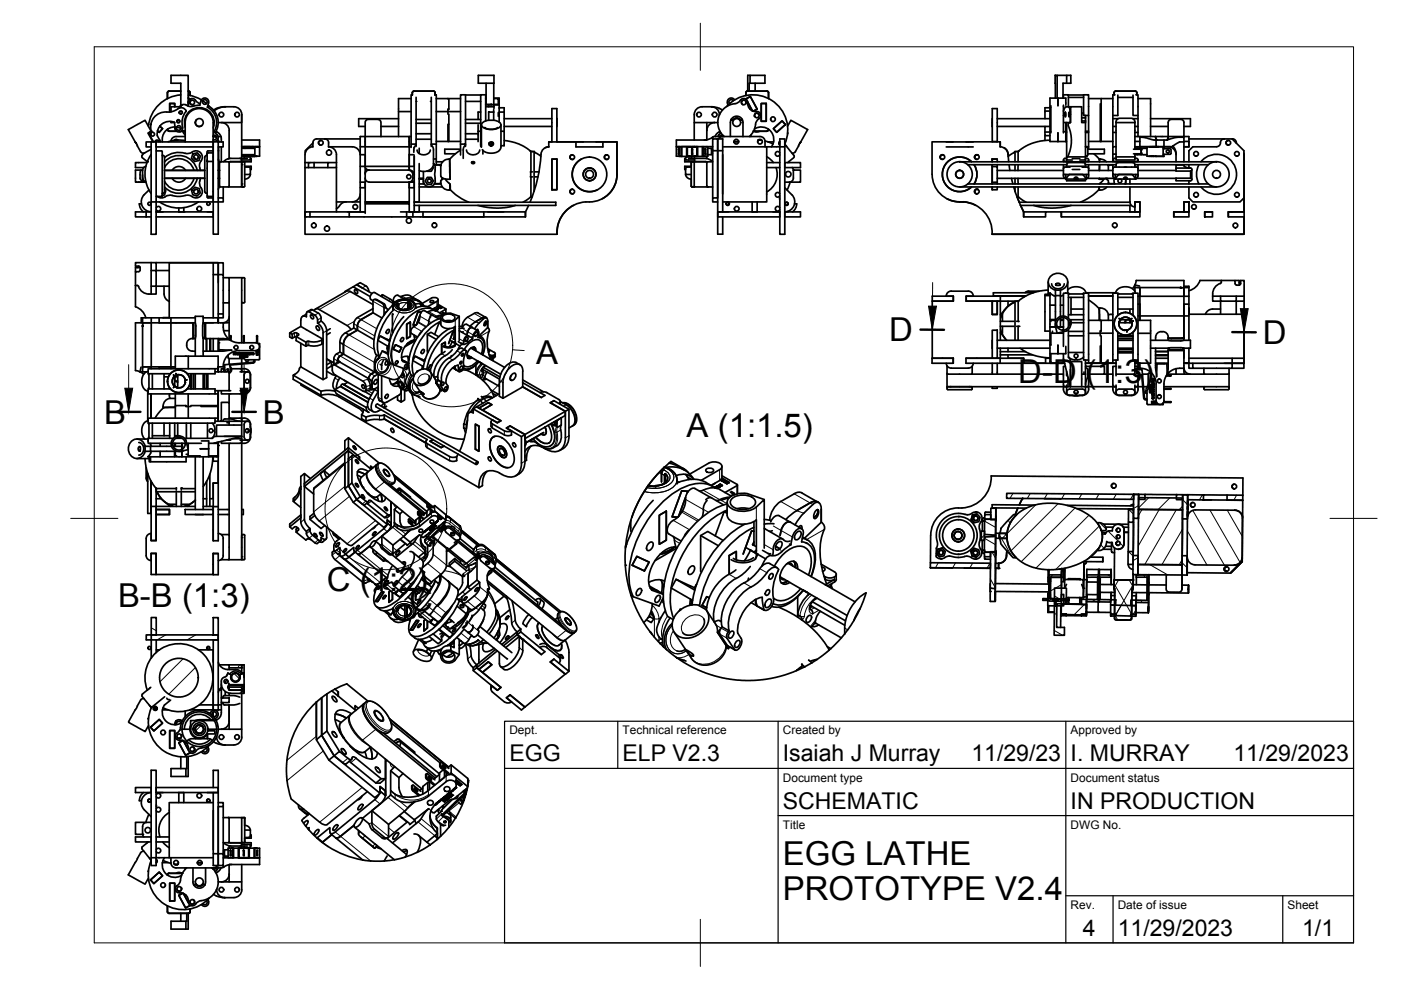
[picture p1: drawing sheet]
<svg xmlns="http://www.w3.org/2000/svg" width="297mm" height="210mm" viewBox="0 0 297 210" stroke-linecap="round" stroke-linejoin="round" font-family="sans-serif">
<defs><g id="words">
<g font-size="7">
<text x="113.6" y="77.2">A</text>
<text x="188.5" y="72.4">D</text>
<text x="267.7" y="73">D</text>
<text x="215.9" y="81.2">D-D</text>
<text x="230.2" y="81.2">(1:3)</text>
<text x="22.1" y="89.8">B</text>
<text x="55.7" y="89.8">B</text>
<text x="145.5" y="92.7">A (1:1.5)</text>
<text x="69.3" y="125.3">C (1:2)</text>
<text x="25" y="128.8">B-B (1:3)</text>
<text x="86.7" y="129.6">C</text>
<text x="166" y="183.4">EGG LATHE</text>
<text x="166" y="190.9">PROTOTYPE V2.4</text>
</g>
<g font-size="4.9">
<text x="108" y="161.4">EGG</text>
<text x="132" y="161.4">ELP V2.3</text>
<text x="166" y="161.4">Isaiah J Murray</text>
<text x="206" y="161.4">11/29/23</text>
<text x="227" y="161.4">I. MURRAY</text>
<text x="261.5" y="161.4">11/29/2023</text>
<text x="166" y="171.4">SCHEMATIC</text>
<text x="227" y="171.4">IN PRODUCTION</text>
<text x="229.6" y="198.6">4</text>
<text x="237" y="198.4">11/29/2023</text>
<text x="276.1" y="198.6">1/1</text>
</g>
<g font-size="2.5">
<text x="108" y="155.7">Dept.</text>
<text x="132" y="155.7">Technical reference</text>
<text x="166" y="155.7">Created by</text>
<text x="227" y="155.7">Approved by</text>
<text x="166" y="165.7">Document type</text>
<text x="227" y="165.7">Document status</text>
<text x="166" y="175.7">Title</text>
<text x="227" y="175.7">DWG No.</text>
<text x="227" y="192.7">Rev.</text>
<text x="237" y="192.7">Date of issue</text>
<text x="273" y="192.7">Sheet</text>
</g>
</g></defs>
<!-- layer: Visible -->
<g fill="none" stroke="#000" stroke-width=".36">
<path d="M38.3 19.3h-1.5a.96 .96 0 0 0-1.3 .3v1.3M39.9 19.3h.1M40 19.3l.3 .3M40.3 19.7v.5M87.4 19.7v.5M87.4 19.6a.94 .94 0 0 1 1.3-.3h2.3a1.01 1.01 0 0 1 1.2 .3v.6M101.4 16h3.3v1.6h-3.3zM103.1 17.6v4.5M104.7 17.6v5M158.5 19.3h3.2a.99 .99 0 0 1 1.2 .3v1.3M158.5 19.3l-.3 .2-.1 .7M159 17.6v-1.6h3.2v1.6h-3.4v1.7"/>
<path d="M159 16h-.5v3.3M160.1 17.6v1.7M223.7 16h.1M223.7 16l.1 4.8M223.7 17.6h.1M223.8 16h.3v4.8M224.1 16h2M226.1 17.6v-1.6h.9v1.6h-1.6v3.2M29.3 38.6h1.6M29.9 36.1h-1.2v2.5l1.8-.1-.3-.7a.84 .84 0 0 0 .7 .8M30.2 33.4l1 .9M30.2 36.1h-.4v.2l-.1 1.6 .8 .6"/>
<path d="M30.2 36.1v1.7M30.5 32.5l-.4 .6 .1 .3M30.9 35.3a.84 .84 0 0 0-.7 .8M31.2 34.5h-2.5v1h1.8M31.7 28.6l.9 1.5M31.9 27.9l-.5 .3 1 1.9M31.9 27.9l-.2 .4v.3M32 26.3v.2M32 30.1v19.6h1.1v-19.6M32 30.1h-1v1.1h1M32 27.8l-1.2-2.3-3.6 2 2.6 4.6a1.2 1.2 0 0 0 1.7-.1l.5-.3M32 30.1h1.1"/>
<path d="M32 27.8l-.1 .1M32.1 32.7a7.2 7.2 0 0 0 0 8.4M32.9 30l.3 .1M33.1 32h1.1a1.71 1.71 0 0 1 .2 1.4l-.1 8.2M33.1 30.1h12.1v1.1h-12.1zM33.1 30v.1M33.4 27.7l.4 .4M33.7 30.1a.41 .41 0 0 0-.4-.4 .41 .41 0 0 0-.4 .4M33.9 26.7l.6 .6-.7 .8 .7-.8zM34.4 33h.3l.2 .3M34.9 33.3v7.4M34.9 36.1h8.5"/>
<path d="M34.9 37.8h8.5M34.9 34.3a4 4 0 0 1 4-1.2 4 4 0 0 1 2.9 3M34.9 35.5a3.3 3.3 0 0 1 3.3-1.8 3.3 3.3 0 0 1 2.9 2.4M35.5 27.4v.1M35.5 27.5a.87 .87 0 0 0 1.2 .3h.7M36 21.9v1.9v-1.9h1v.7v-.7zM36.3 25.8v.2h.7M36.5 37.8a1.66 1.66 0 0 0 2.9 0M36.5 36.1a1.66 1.66 0 0 1 2.9 0M37.3 27.7l-.2-.8a2.66 2.66 0 0 0-2.7 3.2M37.3 27.7l-.3-1.8a2.68 2.68 0 0 0-3.7 2.9l.7 1.3M37.4 26.9l1 .4"/>
<path d="M37.7 29.7h.1M37.6 26h.4M37.7 29.7l-.4-.2-.4 .3M37.7 23.1a1.08 1.08 0 0 1 1.7 .5 3.9 3.9 0 0 0-.7 3.6 .84 .84 0 0 1-.5 .7 .84 .84 0 0 1-.9-.2M37.7 23.1l-.9 .5-.9 .2a3.2 3.2 0 0 0-3.8 4M37.8 25.4l.3 .4M38 24l.4 .2M38.1 28l.9-.3 .3 .4M38.3 22.3l-.1 .3M38.3 20.1a7.4 7.4 0 0 0-6.8 6.7M38.6 23.6l-.5 .1M38.6 22.2h.1"/>
<path d="M38.6 22.2l-.2 .2M38.7 27.8l.6 .8M39.3 28.9h-2a1.09 1.09 0 0 0-1.1 1M39.3 26a2.97 2.97 0 0 1 2.9-3 2.97 2.97 0 0 1 3 3M39.3 26v4.1M39.3 32.5a4.7 4.7 0 0 0-4.4 .9M39.3 29.8l-1.9-.1-1.7 .4M39.3 27a3.2 3.2 0 0 1 3-4.2 3.2 3.2 0 0 1 2.9 4.3M39.3 32.5a1.97 1.97 0 0 0 1.8-.4 1.4 1.4 0 0 1 1.7 .6 1.4 1.4 0 0 1-.4 1.8l-.1 .7 .2 .9M39.5 22.3l-.7-.1-.8 .7M39.9 22.3v-6.3h-3.6v1.6h2v4.9l-.1 .1h-1.9v1.1M39.9 20.8l.4 .2-.1 .1"/>
<path d="M39.9 21.6h.1M39.9 20.2l1.5 .3 1.3 .7M40.3 21.5v.4M40.6 21.3a.5 .5 0 0 0-.3 .6 .5 .5 0 0 0 .6 .3M40.9 32.6l.9-.2 .7 .7-.3 .9-.9 .2-.7-.7zM40.9 22.2h.1M41.1 33.3l.5 .5M41.1 37.8a3.3 3.3 0 0 1-2.9 2.5 3.3 3.3 0 0 1-3.3-1.9M41.5 21.3l.4 .4 .6 .3M41.5 21.3a.87 .87 0 0 0-1.2-.3 .87 .87 0 0 0-.4 1.1l-.1 .4M41.5 25.6h.1M41.7 25.4a.84 .84 0 0 0-.1 1.2 .84 .84 0 0 0 1.2 0"/>
<path d="M41.8 37.8a4 4 0 0 1-2.9 3.1 4 4 0 0 1-4-1.3M42.4 38.3a1.92 1.92 0 0 0 .4 1.9 1.41 1.41 0 0 1-.6 1.6 1.41 1.41 0 0 1-1.8-.3l-.7-.1a5.8 5.8 0 0 1-3.6 0l-1.1 .3a1.34 1.34 0 0 1-1.6-.1M42.5 37.8l-.1 .5M42.6 21.4l-.2 .9-1.4 .2a1.7 1.7 0 0 1-1.5-.2M42.6 21.4a.84 .84 0 0 1 1-.6 .84 .84 0 0 1 .6 1l-.2 .9M43 21.4l.8 .6M43.8 33h.1M43.8 33a.94 .94 0 0 0-.4 1.2v5.2a1.94 1.94 0 0 0 .2 1.5l.2 .1M43.9 32.7v1.3M44 22.7a3.6 3.6 0 0 1 1.4 5.2l.6 .7a.84 .84 0 0 1 .2 1 .84 .84 0 0 1-1 .4M44.1 22.4a4 4 0 0 1 1.5 5.8M44.1 22.3l.3 .3"/>
<path d="M45.2 26l-.1 4.1M45.2 32v10M45.2 32h-1.2l-.1 .7 .2-.3h1.1M45.2 34.2h-1.2l-.1-.2v7.8M45.2 31.2v.8M45.2 30.1h.1M45.2 33.3h.1M45.2 28.7a.5 .5 0 0 1 .7 .5 .5 .5 0 0 1-.7 .4M45.2 30.1h1.1v19.5h-1.1zM45.7 28h.3M45.8 27.9a1.85 1.85 0 0 1 1.1 2.2M45.9 23l-.6 .4"/>
<path d="M45.9 23l.4-.2a8.4 8.4 0 0 1 3.3-.2 1.66 1.66 0 0 1 1.7 1.7M45.9 28.9h-.7l.7 .3M46.2 29.5l.1 .5M46.2 28.9h.6M46.3 30h.1M46.3 30.1h1v1.1h-1M46.3 30v.1M46.3 32h.1M46.3 36.1h.2M46.3 37.8h.2M46.3 33.8l.3 .6M46.4 31.2v2.9"/>
<path d="M46.5 34.5v5M46.6 39.5l.1 .1M46.6 39.5l-.3 .7M46.7 34.3h1.7l.2 .2M46.7 39.6h1.7M46.7 34.3l-.1 .2M46.8 28.9h.1M46.9 31.2v3.1M46.9 26a1.66 1.66 0 0 1 1.7 1.6M47.3 39.6v2.4M47.8 22.6l-1 .2-1.4 .7M48.6 39.5l-.2 .1"/>
<path d="M48.6 34.3h2.6v5.3h-2.6zM48.6 27.7l-.1 5.9-.1 .1M48.6 34.4h.1M50.9 34.3h-2.2M50.9 33.6a.33 .33 0 0 1 .3 .3 .33 .33 0 0 1-.3 .3M51.2 29.7h3.8v3.4h-3.8h.3M51.2 31.4h2.8v1.4h-2.8M51.2 31.1h3.8M51.2 24.3v9.3M51.2 24.3v1.7h-5M51.2 34.3h.5M51.3 39.5l.1 .1"/>
<path d="M51.3 31.1h3.7M51.3 31.1h.3M51.3 31.1h.1M51.4 39.6h.3M51.4 34.3a1.45 1.45 0 0 0-.2 1.4v3.8M51.5 33.1h.1M51.6 31.1h.4M51.6 31.1h.1M51.6 33.1h.3M51.7 34.3a3.6 3.6 0 0 1 .2 2.2v3M51.8 33.6v-.3h1.3v.6h-1.9M51.8 31.1v.3"/>
<path d="M51.8 32.8v.3M51.9 35.3h1.4v.6h-.2M51.9 35.4a.96 .96 0 0 1 1.2 .4v1.2h-1.2M51.9 39.5l-.2 .1M52 31.1h.1M52 31.1v.3M52 32.8v.3M52.2 33.1h.1M52.2 33.1h.3M52.2 31.1h-.2M52.2 31.1h.1M52.3 31.1h.3"/>
<path d="M52.3 31.1h.1M52.4 33.6h-3.8l-.7 .2-.5 .5M52.5 33.1h.1M52.5 33.1h.3M52.6 31.1h.1M52.7 33.1h1.3M52.7 31.1h.1M52.8 33.1h.1M52.8 33.1h.5M53 31.1h-.4M53.1 31.1h.2M53.1 33.6h.2v.7h-1.6"/>
<path d="M53.1 37l-.5 .8-.7 .2M53.3 31.1h.3M53.3 33.1h.1M53.5 33.1h-.2M53.5 33.1h.1M53.5 33.1h.5M53.6 31.1h.1M53.8 31.1h.1M53.8 31.1h-.2M54 31.1h.1M54.1 33.1h-.1M54.1 33.1h.4"/>
<path d="M54.4 31.1h.1M54.4 31.1h.3M54.7 31.1h.1M64.7 35.5v14.2h53.4a6.5 6.5 0 0 1 6.1-6.9M64.7 34.5h.7M66.3 30.3l-1.6 1.7v.5M66.6 34.5h-1.2v1M66.6 34.5h2.9M66.6 34.5v1M67.2 29.5h9.2M67.2 29.4a.84 .84 0 0 0-.9 .9v.8a1.66 1.66 0 0 0-1.6 1.7v2.7M68 29.8a.5 .5 0 0 0-.5 .5 .5 .5 0 0 0 .5 .5"/>
<path d="M68.8 29.4a.84 .84 0 0 1 .9 .9M69.7 31.1h5a1.66 1.66 0 0 1 1.7 1.7h1v2.6l.4 .5 .4 .2h-.2M69.7 30.3v.8M69.7 31.1a1.66 1.66 0 0 1 1.6 1.7v1.7M71.3 34.5h-1.8v1M71.3 34.5v1h-6.6M71.3 35.5v9.4M76.4 31.1h10.8M76.4 38.6h1v1.2h-1M77.4 28.9v-3l.3-.5 .4-.1h2l.6 .3 .1 3.3M77.4 28.9v2.2M77.4 28.9h9.4v2.2"/>
<path d="M77.4 37.8a.84 .84 0 0 0 .9 .8M77.4 36.5v.2M77.4 28.9v8M77.4 36.9v6.3M77.4 28.9h-1v16h1h-12.7v1.1h1v-1.1M78.3 36.1h8.5l.7 .6v1.1l-.1 .5-.6 .3M78.3 38.6h8.4M78.3 36a.84 .84 0 0 0-.9 .9M80.8 26.8h3.7M84.5 25.2h-8.4v1.6h1.3M84.5 23.7h2.7M86.5 36.1h.6l.4 .2 .3 .8"/>
<path d="M86.8 38.6h1v1.2h-1v-1.2v4.6M87.2 28.9h-.4v7.2v-.8h-10.4M87.2 20.9h-2.7v8M87.4 20.1h-.2v10.5M87.8 32.8h-1v2.5h1v-2.2v4M87.8 38.5v6.4M87.8 37.1v1.1a.35 .35 0 0 1-.1 .4 .35 .35 0 0 1-.4 0h-.5M87.8 31.3h.1M88.2 20.6v10h-1v.7M88.2 30.7l-.4 .7-.1 .9M88.2 21.5h.2M88.2 28.4h3.2"/>
<path d="M88.2 25.3h3.2M88.2 26.1h3.2M88.2 29.5h3.2M88.2 30.6v.4M88.4 31.8l.4 .7 .9 .3h.6l.5-.3 .4-.7M88.8 32.5h.1M88.9 31.4v1.1M88.9 34.7v8.1M88.9 37.8h.9M88.9 39.6h4.9M88.9 39h1M88.9 37.9h.9"/>
<path d="M88.9 38h.9M89.8 38.4v.5h.1M89.8 36.4v2M90.6 37.6h.8l.5 .8-.5 .7h-.8l-.5-.7zM90.9 38h.2M91.3 21.5h.1M91.4 30.6h1.1v3.1h-.6M91.4 20.6v10M91.4 30.7l.5 .9v3.1M91.4 30.6v.4M91.8 35.4l.1 .2-.5 .7h-.8M91.9 34.7a2.12 2.12 0 0 1-3 1.5"/>
<path d="M92.1 39h1.4M92.2 20.1h.3v10.5M92.4 33.7l.1 1.3M92.5 34.3h1.4M92.5 34.9h1M92.5 23.7h5.1M92.5 20.9h5.1M92.5 30h5.1M93.5 38.8a1.7 1.7 0 0 0 1.9 1.5M93.5 35v.1M93.5 35v.1l-1.4-.1-.2-.3a1.51 1.51 0 0 1 .4 1.4l-.1 1.6a1.3 1.3 0 0 1-.8 1.8 1.3 1.3 0 0 1-1.6-1.1M93.7 37.7v.3l-.2 .3v.5l-1.4 .1"/>
<path d="M93.8 37.7l-.1 .3 .3-.2M94.4 37.9l1 1.2M95 23.1v1.1M95 26.3v3.7M95 20.9h.1M95.2 24.2v5.8M95.2 20.9v2.3M95.3 33.8l.1 4.2-1.1-.1-.7-.3-.1-2.5M95.3 33.8l.1 4.2M95.3 33.8h-.6l-.6 .3-.4 .5-.2 .5M97.6 31.8l-1.1 .8-1.2 1.2M97.6 31.6h-3.3v1h2.2"/>
<path d="M97.6 30.6v-10.5h1.1v10.5h-1.1v2.3M98.7 30.7l-.5 .8v2.1M98.7 21.5h3.2M98.7 28.4h2.7M98.7 25.3h3.2M98.7 26.1h3.2M98.7 29.5h2.7M98.7 30.6v.4M98.7 20.1h3.2M98.9 31.8l.4 .7 .9 .3h.5l.6-.3 .4-.7M100 34.4l.4-.1 .2 .2-.3 .2-.3-.1zM101.4 26.5v1.3"/>
<path d="M101.9 30.7l.2 .2M101.9 27.8h-.5v2.2M101.9 23.8h-.5v1.5M101.9 30.6v.4M101.9 30.6h.2M102.1 26.5v4.7M102.4 31.9v.8M102.8 27l1 .4h1l.7-.4M103 22.6h1.7v.4M103 25.6v-5.5h-1.1v10.5M103 20.9h.1M103 22.2h.6"/>
<path d="M103 22.1h1.4M103 20.8h.1M103.6 23.8v1.7M103.6 23.7l1.1 .1M103.6 25.5h1.1M103.6 25.5a1.43 1.43 0 0 0-1.5 1.1 2.83 2.83 0 0 0 4.1 0 1.01 1.01 0 0 0-1-1l-.5-.1M103.7 30.3l.3 .3 .4-.1 .2-.2M104.1 22.1v.1M104.1 30.1v.5M104.6 22.2h-1v.4M104.7 23.8v1.7M104.7 23.3v.5"/>
<path d="M104.7 20.9h.9v1.2M104.7 20.8h1.1v5.1M104.7 22.2h1.1M104.7 22.1h1.1M105.6 23.9v.8M105.8 22.9h1.1v.9M105.8 23.8h1.1M106.2 26.5v4.7l-.3 .7-.7 .4-1.3 .2-.9-.2-.7-.6M106.2 27.8h.7v3.1h-.7M106.9 29.8l3.1 .7 1.4 .7 1.1 .8M106.9 23.8v4M106.9 26.8h10.1"/>
<path d="M106.9 25.2h10.1M112.4 37.5h.5M112.5 36.4h.4M112.5 36.4v1.1M112.6 37.5v4.2M112.6 32.1v4.3M112.8 32.1h.4M112.9 32.2l-.5-.2 .2 .2M113.2 32.1v8.4M113.2 32.1l.3 .3M113.4 37.5h.7M113.4 36.4h.9"/>
<path d="M113.4 32.4l1.3 .7M116.4 31.1a1.66 1.66 0 0 0-1.7 1.6 30.2 30.2 0 0 1-2.3 10.2M116.4 31.1l-.8 .2M117 33.7h1.1v6.5h-1.1zM117 30.1v-7.1h1.1v7.1M117 30.1h-.6M118.1 25.2v1.6M118.1 30.1h5.5M121.1 32.9a.5 .5 0 0 0-.2 .6 .5 .5 0 0 0 .7 .2M122.1 30.1h-5.7v1.1M122.1 30.1h5.7v1.1h-5.7zM123.3 33.7a3.7 3.7 0 0 0-1.6 5 3.7 3.7 0 0 0 5 1.5"/>
<path d="M126.4 30.1h4.4v6.9a5.9 5.9 0 0 1-6.6 5.8M127.8 30.1h3v6.9M128.4 32.9a.5 .5 0 0 0-.2 .6 .5 .5 0 0 0 .7 .2M130.8 37a5.8 5.8 0 0 1-3.1 5.1M143.7 31.1h.4M143.8 32.5v.2h.2v-.2M143.8 31.7v.8h.2v-1h-.2v.2h.2M143.9 33.1h.5M144.4 33.1h.1M144.4 33.1l.2 .1M144.4 31.1h-1v2h1M144.4 31.1v2"/>
<path d="M144.6 33.2v-2.1h1v2.1M145.4 33.6h-.2v.7h1.5M145.4 35.8v1.2h1.2M145.7 31.1v2.1h-1.1M145.8 33.1h1.9M145.9 33.1h.2M146 31.1h-.3h2M146 31.1h.1M146 33.6h3.9l.6 .2 .6 .5M146.2 33.1h.1M146.3 33.1h.1M146.5 33.1h.1"/>
<path d="M146.6 34.5v5v-1.5l-.9-.3-.3-.7M146.6 34.5v.8h-1.4v.6h.2M146.6 35.4a.91 .91 0 0 0-1.2 .4M146.6 39.5l.1 .1M146.7 32.5h.1v.2h-.1zM146.7 31.7h.1v.8M146.7 33.6v-.3h-1.3v.6h1.8M146.7 39.6h.3M146.7 34.3h.5M146.7 34.3l-.1 .2M146.8 31.1h-.6M146.8 31.1h.1"/>
<path d="M146.8 31.7v-.2h-.1v1M146.8 33.1h-.2M146.9 31.1h.1M146.9 31.1h.2M146.9 33.1h.8M147 34.3l.2 .2M147.1 31.1h.1M147.2 31.1h.2M147.2 31.1h-.1M147.2 39.5l-.2 .1M147.2 34.3h2.7v5.3h-2.7zM147.2 31.1h.1"/>
<path d="M147.2 33.1v.5M147.4 31.1h.1M147.4 31.1h.2M147.5 34.3h2.2M147.5 33.6a.33 .33 0 0 0-.3 .3 .33 .33 0 0 0 .3 .3M147.6 31.1h.1M147.7 33.1h.1M147.7 33.1l.2 .1M147.7 31.1v2M147.9 31.1v2.1M148.9 31.1v2.1M149.1 31.1v2.1h-1.2"/>
<path d="M149.1 31.1h1v2h-1h.2M149.3 33.1h.1M149.5 32.5h.1v.2h-.1zM149.5 31.7h.1v.8M149.6 33.1h-.3M149.6 31.7v-.2h-.1v1M149.9 27.7l-.1 2h-6.4v1.4h7.7M149.9 27.7v-1.7h-2.7v3.7M149.9 26h2.3M149.9 31.1h.1M149.9 33.1v.5M149.9 34.4h.1"/>
<path d="M149.9 39.5l.1 .1-.1-.1M150 39.6h1.1M150 34.3h1.1M150 34.3l-.1 .2M150.1 31.4h.7l.1 .4M150.1 32.8h.7M150.9 31.8l-.1 1M150.9 31.6h.1v1h-.1M150.9 22.6h-2a1.66 1.66 0 0 0-1.7 1.7v1.7M150.9 22.6a1.67 1.67 0 0 1 1.6 1.8M150.9 22.6l1.3 .2 1 .6M151.1 29.5v-.4l-.9 .4-.9 .2"/>
<path d="M151.1 29.5h1.1v2.5h-1.1zM151.1 32v10M151.5 26a1.66 1.66 0 0 0-1.6 1.6M151.6 28.9l-.5 .2M152.2 32v17.6h1v-3.6M152.2 29.5h1v15.4h1.3M152.2 32v10h-1.1v.8h1.1M152.2 32h1M152.2 29.5v2.5M152.5 28h.2M152.7 27.9a1.65 1.65 0 0 0-1.1 1h9.5a1.09 1.09 0 0 1 1.1 1.1M152.8 28.2l-.6 .7"/>
<path d="M153.2 31.1h9.4v11.7h-9.4M153.2 32.8v8.3M153.2 28.7v.2l-.5 .2-.4 .3M154.1 22.6a7.4 7.4 0 0 1 9.5-1.3 7.4 7.4 0 0 1 2.8 9.2M155 25.3a1.34 1.34 0 0 1 2.4 0M155.4 25.5a.96 .96 0 0 1 1.6 0M155.4 25.5a.91 .91 0 0 1 1.6 0M155.5 21.4a.5 .5 0 0 0-.8-.2 .5 .5 0 0 0 0 .8M155.5 25.6l-.5-.3-.1 .4v3.2M155.6 30.1h1M155.6 29.9l1 .1M155.7 21.2a.9 .9 0 0 0-1.3-.2 .9 .9 0 0 0-.1 1.3"/>
<path d="M156.8 25.4l.1 .2M156.9 25.6l.5-.3 .1 .5v3.1M157.9 21.2a.5 .5 0 0 0-.7 .4 .5 .5 0 0 0 .3 .6M158.1 21.5v.4M158.2 21l.9-.5 1.4 2.6-.8 .5 .8-.5-1.4-2.6zM158.2 21v.1M158.5 21.6l1.1 2M159.2 28.7v.2M159.8 27.8l.5 .2M160 27.3a2.66 2.66 0 0 1 3.3 .4 2.66 2.66 0 0 1 .3 3.4M160 24.6h.1M160.1 27.8a.84 .84 0 0 0 1 0"/>
<path d="M160.7 29.7l.9 .1M160.8 29.7h.1M160.9 25.2l-.5 .5a5.6 5.6 0 0 1-1.5 3.3M160.9 25.2a.89 .89 0 0 0 .3-1.2 .89 .89 0 0 0-1.2-.4 1.89 1.89 0 0 1-1.5-2.1 .91 .91 0 0 0-.9-.6 .91 .91 0 0 0-.9 .7l-.5 .3a4.1 4.1 0 0 0-3.7 2.6 4.1 4.1 0 0 0 1 4.5l-.5-.3-.4 .2M160.9 24.3a.5 .5 0 0 0-.6-.3 .5 .5 0 0 0-.3 .7M161.4 21.9h1.1v3.8h-1.1zM162.2 30v1.1M162.2 29.9l1.7 .6M162.6 31.1l2.7 .1M162.6 34.5h2.7M162.6 35.5h2.7M162.6 33.2l1.4 1.3"/>
<path d="M162.8 30.1h1.2M162.9 27.5a1 1 0 0 1-1.3 .3h-1.9h.3M162.9 27.4v.1M163.6 31.1h.1M164 27.3l1.8-1.7 .7 .8-1.8 1.7zM164.5 35.5a4.2 4.2 0 0 1-1.9 5.2M165.2 30.1h.1M165.3 30.5h-.2M165.3 32.4a.5 .5 0 0 0-.7-.2 .5 .5 0 0 0 0 .8 .5 .5 0 0 0 .7-.2M165.3 29.5h1.1v1.6h-1.1zM165.3 31.1v18.6h1.1v-18.6M165.3 30l-.2 .4 .2 .3"/>
<path d="M166.4 39.8a4 4 0 0 1 2.1 2.8 2.13 2.13 0 0 1-2.1 2.3M166.4 34.5h3.3v1h-3.3zM166.4 30.6l1.9 2.3v.5M166.4 30.7l.4 .3M167 26.7l.7-1.2 3.5 2-2.6 4.6-.1 .3-.6 .1M167 28.2v.2M167.2 34.3l.1 .1M167.5 38.6l-.6 1.7M168 35.5l.2 .6M168.2 36.1h1.5v2.5h-3.3M168.2 37.8a.84 .84 0 0 1-.8 .8M168.2 36.1v1.7"/>
<path d="M168.3 33.4l-1.3 1.1M197.6 37a5.8 5.8 0 0 0 5.9 5.8M200.1 32.9a.5 .5 0 0 0-.7 .2 .5 .5 0 0 0 .2 .7M200.6 30.1h5.7M200.6 31.2h5.7M202.1 30.1h-4.5v6.9M203.5 39.6h54.4M203.5 34.3h22.6M204.8 30.1h7.2v1M205.2 34.9h20.9M205.2 39h51M206 34.3a3.7 3.7 0 0 0-5.2 .1 3.7 3.7 0 0 0 0 5.1 3.7 3.7 0 0 0 5.2 .1"/>
<path d="M206.5 34.9a3.7 3.7 0 0 1 0 4.1M207.4 32.9a.5 .5 0 0 0-.7 .2 .5 .5 0 0 0 .2 .7M210.4 33.7h1v.6M210.4 26.8h.1M210.4 35.3v-.4v4.1v-.4M210.4 39.6v.6zM210.4 33.7v.6zM210.4 38.6v-3.3h1v3.3M210.4 25.2v1.6M210.4 38.6h1M210.4 30v.1M210.4 33.7h1"/>
<path d="M211.4 39.6v.6h-1M211.4 38.6v.4M211.4 34.9v.4M211.4 30v-7h-1v7l1 .1M211.4 36.1h14.1M211.4 37.8h14.4M211.4 26.8h11.2M211.4 25.2h11.2M212 30.1l.1 1M212.1 31.1a1.91 1.91 0 0 1 1.7 2.4l.1 .8M212.9 31.3l.7 .7 .2 1.1 1.2-.7M213.9 34.9l.2 1.2"/>
<path d="M214.4 37.8l.3 1.2M214.9 39.6l1 2.7 1.1 2.6M215.2 39.6v1M215.2 37.8v1.2M215.2 34.9v1.2M215.2 32.1v2.2M215.6 32.2l.4-.2-.1 .2v2.1M215.6 32.1h-.4l-.2 .3M215.8 37.8l.1 1.2M215.9 34.9l-.1 1.2M215.9 39.6v2.1M221.6 26.8v2h1"/>
<path d="M221.6 28.8v1M221.6 28h1M222.6 29.7l-1.8 .2-1.9 .5-1.7 .8-1.2 .8M222.6 23.6h-1v1.6M222.6 22.9h-1v.7M222.6 22.7h.2M222.6 27.9h.2M222.8 22.4v5.8M224.3 28.2v1.8M225.5 35.8v1.2h5.3M225.5 33.9v.4M225.5 34.9v.9"/>
<path d="M225.5 37l.1 .6 .4 .3M225.5 20.8v-.7h1v2.5M225.5 22.3v5.9M225.5 24.5h.1M225.9 23.8l.1 .5-.1 .5-.1-.5zM225.9 30h.2M226 38l.7-1h2.8l.8 1M226 37v1M226 22.3v-1.5h-1.7v1.6v-1.6h-1.7v9.2h3.4M226 26v1.9h-.5M226 27.9v2.1M226 27.8h.1"/>
<path d="M226 28.1h.1M226.1 38v.3h4v-.3M226.1 34.3h4M226.1 34.9v.5M226.1 26v7.3M226.1 33.6h-.3a.33 .33 0 0 0-.3 .3 .33 .33 0 0 0 .3 .3l.3 .1M226.1 33.9v.4M226.1 34.9v.1M226.2 35.3h3.9M226.5 22.6l-.6 .1-.4 .9M226.5 22.6h.4v1.7M226.5 20.1h3.2"/>
<path d="M226.5 20.7h3.2M226.5 22.6l.4 .7v1M226.7 23.8l.1 .5-.1 .5-.1-.5zM226.8 35.4h-.3a.82 .82 0 0 0-1 .4M226.8 35.4h.1M226.9 24.3v-1.7h2.4v3.4h.8v7.6M226.9 24.3l.1 1.7-.5 .4a8.5 8.5 0 0 1-.1 6.9M226.9 24.3v1.7h-1.3M227.4 35.9h1.5M227.4 33.6h1.5M227.8 37.7l.4-.2 .4 .4h-.8zM229.3 24h.4"/>
<path d="M229.5 35.4h1M229.6 34.5h-3l-.4 .2-.1 .2M229.6 34.5h.3l.2 .4M230.1 24.5v1.4v-.3M230.1 25.6h-.8M230.1 24.8v.2h-.8M230.1 34.9v.5M230.1 33.3h-4v.6h1.3M230.1 33.6v.3h-1.2M230.1 34.3h.4M230.1 34.3h27.8M230.1 33.6h.4"/>
<path d="M230.1 27.8h.7M230.1 34.9h6.5M230.1 33.9v.4M230.1 34.9v.1M230.1 28.1h.7M230.3 37v1h-4.3M230.5 37.8h5.8M230.5 35.4l.3 .4M230.5 33.6a.33 .33 0 0 1 .3 .3 .33 .33 0 0 1-.3 .3M230.6 31.6h3.5v1h-3.5M230.8 31.6v-.5h-.7l.4 .1 .1 .2v1.6l-.5 .1M230.8 34.9v2.5l-.5 .5"/>
<path d="M230.8 33.9v.4M230.8 24.5h-1.1v-4.4h1.1v9.9M230.8 30v1.1M230.8 36.1h5.1M230.8 20.9h5.1M230.8 30h5.1M231.9 32.6l1.2 1.2M233 39.6v.6M233 37.8v.2l.1-.2M233.1 39.6l-.1 .7M233.1 34.3v-.5l.1 .5M233.1 34.9v1.2"/>
<path d="M233.1 33.8h.1M233.1 33.8l1 .1 .5 .4M233.2 34.9l-.1 1.2M233.3 22v8M233.5 20.9v9.1M234.1 37.9l-1 1.1M234.4 37.8l.3 .2M234.5 37.8l-1.5 .2M234.7 37.8v.2M234.7 39.6a1.75 1.75 0 0 1-1.7 .7M234.7 37.8v.2l.3 .3v.5l1.3 .1M234.9 34.9l.1 .2"/>
<path d="M235 35.1v1M235 38.8v.2M235.9 35l-.9 .1M235.9 34.9v2.1h5.4M235.9 33.9v.4M235.9 37l.2 .6 .4 .3M235.9 30v1.1M235.9 26.8h.7M235.9 25.2h1.2M235.9 28.1h.7M236 35.8a.82 .82 0 0 1 1-.4h3.2a.86 .86 0 0 1 1.1 .4M236.2 20.1v-.5a.96 .96 0 0 1 1.3-.3h2.3a.99 .99 0 0 1 1.2 .3v.5"/>
<path d="M236.3 37.8l-.1 .7 .2 .5M236.4 20.1h-.5v9.9M236.5 37v1M236.6 26h4v5.4l1.5 .1M236.6 26l.2-.6 .5-.3h2.8l.4 .3 .1 .6M236.6 26v7.3M236.6 34.9v.5M236.6 33.6h-.3a.33 .33 0 0 0-.3 .3 .33 .33 0 0 0 .3 .3l4.7 .1a.34 .34 0 0 0 .3-.4 .34 .34 0 0 0-.3-.3h-.4M236.6 32.7h-.7l.1 1M236.6 31.1h-.7v1.6M236.6 34.3h.1M237 37.2l.2-.2h2.8l.8 1h-4.3z"/>
<path d="M237 20.2v4.3h-1.1M237 20.7h3.2M237.1 34.5h3l.5 .2v.2M237.1 34.5l-.4 .2-.1 .2M237.6 38a.41 .41 0 0 1 .2 .6 .41 .41 0 0 1-.7 0 .41 .41 0 0 1 .2-.6M238.3 37.7l.4-.2 .3 .4h-.7zM238.4 35.4h.5M238.6 38l.1 .5-.2 .5M238.7 38v.9h-.2M239.6 39.6v3.3h-23.5M239.6 38v1M240.2 25.2h1.1"/>
<path d="M240.2 20.2v4.3h1.1M240.3 32.6h1.6M240.3 31.6h1.6v1M240.6 32.6h1.3M240.6 31.6h1.3l.2 .2M240.6 31.1h1.1zM240.6 34.9v.5M240.6 33.3h-4v.6h4v-.3M240.6 28.9h1.1M240.6 26.8h.7M240.6 34.9h15.6M240.6 30h1.1"/>
<path d="M240.6 34.3h.1M240.6 28.1h.7M240.8 37v1M240.8 20.1h.5v8.8M241.3 34.9v.9M241.3 33.9v.4M241.3 35.8v1.6l-.5 .5M241.3 20.9h2.6v8M241.3 36.1h8M241.8 31.1h3.3h-.5M241.8 31.6h.1M241.9 32.6h-.1"/>
<path d="M241.9 32.8h-1.3v.8M241.9 32.6l.2-.1v.3h1.1M241.9 31.7l.1 .1M242 31.8l-.1 .7M242.1 32.7l-.2 .1M243.2 31.4h-1.1v.4M243.6 33.1h.5M243.7 31.1h.1M243.7 31.1h.4M243.9 25.2h8.5v1.6h-1.4M243.9 26.8h3.8M244.1 31.1h.1"/>
<path d="M244.1 33.1h.3M244.1 33.1h.1M244.2 31.1h.2M244.2 31.1h.1M244.4 31.1h.2M244.4 31.1h.1M244.5 33.1h-.1M244.5 33.1h.5M244.6 31.1h.1M245 33.1h.1M245 28.9h6v-3l-.2-.5-2.5-.1-.5 .2-.1 .4v3.1M245 28.9l.2 .8"/>
<path d="M245 28.9h-3.3v.2M245 29l.3 .7M245.1 29.7v1.4h3.6v-.1M245.2 31.1h.1M245.3 31.1h.1M245.4 31.1h.3M246.6 33.1h-1.6M246.6 31.1h-3.4v2h3.4M246.6 31.5h1.5l.2 .2v.8l-.2 .2h-1.5M246.6 31.1v2M246.8 31.1h1.1l.7 .3 .6 .6 .1 .8M246.8 32.7v.5h-.2"/>
<path d="M246.8 29.7v1.8M247.5 29.6l-2.9 .1-1.6-.5-1.3-.1v2h1.5M247.7 29l-.2 .6 1.8-.5h1.7v1h-1l-1.3 .9M247.7 29l-.3 .7M248.7 31l.6 1v2.3M249.3 37.8v.5h3.1M249.3 34.9v.7M249.3 35h1.7v.2l.3 .2 1 .2M251 29.1v-.2h1.1v.6M251 30h1.1v1.1h-1.1h1.1v-1.6h9.1l2.5 2.5v10M251 30.1v4.2M251 34.9v.1"/>
<path d="M252.1 39.6v2.4l.8 .8h10l.8-.8M252.1 34.9v.7M252.1 38.3v.7M252.3 35.6h-3v.7h3.1v1.5h-11.4M252.3 35.6h.1M252.4 37.8l.3 .2M252.4 35.6a1.22 1.22 0 0 1 .3 1.3 1.35 1.35 0 0 1-.3 1.4M252.7 36l-.3 .3M254.2 34.9a4.2 4.2 0 0 0 0 4.1M254.6 34.3a4.2 4.2 0 0 1 6.2-.4 4.2 4.2 0 0 1 0 6.2 4.2 4.2 0 0 1-6.2-.5M258.8 30.3a.84 .84 0 0 1-.9 .8h-5l-.8 .9v2.3M259.6 29.4a.84 .84 0 0 0-.9 .9"/>
<path d="M260.4 29.8a.5 .5 0 0 0-.5 .5 .5 .5 0 0 0 .5 .5M261.2 29.5h.1M261.3 29.4a.81 .81 0 0 1 .8 .9M263.7 32.5l.1 13.5M29.4 57.6h-.7v2.9M29.7 56.7h-1v.9M30 43.2h-.5l.1 .4 .3 .7 .5 .6M31 46h1M31 44.9v1.1M31.6 40.3a3 3 0 0 0-1.6 2.8 2.13 2.13 0 0 0 2.1 1.8M32 44.9h-3.3v1.1h2.3M32 57.4h1.1v3.3h-1.1z"/>
<path d="M32 55.7v1.7M32 55.7h1.1v1.7h2.8M32 55.7h-3.3v.7h.7l.3 .2v.7l-.3 .3M33.1 46h12.1M33.1 55.7h13.1M33.1 41.6h1.1M33.1 44.1a.5 .5 0 0 1 .8-.2 .5 .5 0 0 1 0 .8 .5 .5 0 0 1-.8-.2M34.6 44.9h-1.5h12.1M34.6 41l-.2 .1M34.9 40.1l.3 .3-.3 .9-.7 .3M34.9 40.6l-.2 .3-.3 .1M35.9 57.4v10h-1.4"/>
<path d="M39 44v.9h-1.1v-.8M40.6 40.4l.7-.7 .9 .3 .3 .9-.7 .7-.9-.3zM41.5 40.1l-.4 .4M42.1 42.8a7.2 7.2 0 0 1-8.3 0M43.8 41h.1M43.9 41.8l.2 .1M43.9 41.5l.2 .1M44 44.9h1.2M44.1 41.6h1.1M44.1 42h1.1M45.2 42v.8h-13.2M45.2 44.9v1.1"/>
<path d="M45.2 46h.1M45.2 40.6h.1M45.2 55.7h-9.3v1.7M45.2 55.7v11.7M45.2 58.2h1.1v-2.5h1v2.5M45.2 55.7h1.1M46.3 42h1v.8h-2.1M46.3 55.7v11.7M46.3 59.9v-1.7h1v8.4h-1M47.3 58.9h1.1l.2 .1M51.3 59l.4-.1a3.8 3.8 0 0 1 .2 2.2v1.7a1.49 1.49 0 0 1-.2 1.4h-.3l-.1-.2M65.7 46h8.3"/>
<path d="M71.3 42.8h5.1M73.4 42.8l-.9 .3-1.2 1.2M73.7 44.9h2.7M74 44.9v1.1h12.2v-1.1M76.4 41.1a1.66 1.66 0 0 1-1.7 1.7M77.4 42.9h9.4M77.4 42.8h9.4M84.9 44.9h26.5M86.2 46h1.3M87.5 44.9v1.1h23.9v-1.1M87.8 42.9h30v.7h-30M87.8 44.9h-1v-1.7h-9.4v2"/>
<path d="M87.8 42.8h1.1M88.9 43.6v1.3h-1.1M88.9 42.8v.1M89.7 44.9v1.1h12.9v-1.1M95.4 40.2l1.4 1.2 2.6 1.5M95.4 40.2v-1.1v1.2M95.4 40.2v.1M101.3 43.6l2.2 .4 1.7 .1 2.1-.1 2-.4M103.4 44.9h3.4M112.1 43.5l-.7 1.4M112.6 41.7l-1.7 1.2M112.6 41.7h.1"/>
<path d="M112.7 41.7l-.2 .1h.3M121.1 40.2a.5 .5 0 0 0-.2 .6 .5 .5 0 0 0 .7 .3M121.6 43.5a6.5 6.5 0 0 0-3.5 6.1M152.2 46h.1M152.2 44.9h13.1v1.1h-13.1zM159.5 42.8v2.1h1v-2.1M163.9 44.9h1.4M165.3 41.9v.4M165.3 44.1a.5 .5 0 0 0-.7-.2 .5 .5 0 0 0 0 .8 .5 .5 0 0 0 .7-.2M165.3 41.1a.5 .5 0 0 0-.7-.2 .5 .5 0 0 0 0 .8 .5 .5 0 0 0 .7-.2M166.4 44.9h3.3v1.1h-3.3zM168.4 43.2h.5v.4l-.3 .7-.6 .6"/>
<path d="M200.8 42.1l1.3 .5 1.4 .2M203.5 42.8l1.8 .2 1.6 .5M204.2 42.8a6.5 6.5 0 0 1 6.1 6.8M207.4 40.2a.5 .5 0 0 0-.7 .2 .5 .5 0 0 0 .2 .7M210.4 49.6v.1M215.8 41.7l.1 .1-.3-.1 .5 1.2M215.8 41.7h.1M215.9 41.7l1.7 1.2M216.3 43.6h23.6M216.4 43.5l.1 .4a3.3 3.3 0 0 1 .5 2.1M219.2 43.6l1.9 .4 1.6 .1 2.2-.1 2.2-.4M222.2 59.8v2.6"/>
<path d="M225 44.9h16.7M225 44.9v1.1M226.4 59.8v2.4M233 40.2l-1.4 1.2-2.6 1.5M233 40.2v.1M239.6 42.8a1.07 1.07 0 0 0 1 1.1v-1.1h1.1v3.2h-16.7v-1.1h-3.3v1.1h-4.7v-1.1h4.7M239.6 43.6v1.3h1M240.6 42.8h1.1v2.1h-1.1zM248.9 44.9h2.1v-2.1h1.1v3.2h-3.2zM251 42.8h1.1v2.1h-1.1zM252.1 44.9h-3.2v1.1M255.4 44.9h1.7v1.1h-1.7z"/>
<path d="M257.1 44.9h-1.7v1.1M258.9 59.5h-4.5a3.3 3.3 0 0 1-2.3 2.1M258.9 59.5v.5a2.54 2.54 0 0 0-1.8 2.8M258.9 59.5h3v.6M261.9 59.5h.8l.1 .9M263.7 42v2.9h-3.3v1.1h3.3v3.6h-53.4M263.7 46h.1M263.8 44.9h-3.4v1.1M263.8 46v3.7h-53.4M28.7 60.5v4.5a3.3 3.3 0 0 1 2.2 2.4M28.7 60.5l.6 .1a2.53 2.53 0 0 0 2.7 1.7M29.7 78.8l.8 .6"/>
<path d="M29.7 78.8h.5M29.9 77.8l-.2 1M30.2 78.8h.9M30.2 68.4h-1.5v10.2l1 .2M30.2 68.4h11.2M30.2 67.4v1M31.4 78.8l-.4 .1-.5 .3-.4 1.3v.9l.3 .8 .3 .4 .7 .3M31.5 79.5h.1M31.6 79.2v3.3M32 60.7v1.6M32.1 68.4h-1.5l-.4 .4v10M32.1 67.4v10.8"/>
<path d="M32.3 79.2v3.3M33.1 60.7v1.6h-1.1M33.1 60.7h2.8M33.7 67.4v1h2.5v-1M33.7 78.2v-.4h2.5v.4M34.8 60.7v1.6M34.8 79.2v3.3M34.8 62.3a1.66 1.66 0 0 0 1.1 1.6M34.9 79.9h.8M36 79.2v.2M36.8 79.5l.2 .3M37 79.8a1.41 1.41 0 0 0 0 2.1"/>
<path d="M37 79.8v2.1l-.2 .3M37 79.9h.7M37.2 78.2v-2.7h9v2.7h-14.8v1h4.7M37.3 79.2l.1 .4M37.4 79.5a1.41 1.41 0 0 1 1.9 1.1M37.5 79.6l-.4 .2M37.7 79.5v2.7M39.9 75.5v2.7M40.4 79.2v3.3M40.6 79.2v3.3M40.7 74.5h.7M40.9 68.4h-4.7v9.4h1h-7h1.9"/>
<path d="M41 79.2v3.3M41.4 75.5v-3.8l.1-.5-.1-4.1h1.7v8.4M41.4 71.8h-.5l.2-.5v-2.4l-.2-.5v3.4a1.33 1.33 0 0 0-1.3 1.2 1.33 1.33 0 0 0 1.2 1.4M41.4 67.4h-11.4v1M41.4 79.2v3.3M43.1 68.4h4.2M43.1 67.4h3.2M43.1 71.8h.5M43.1 79.2v3.3M43.5 79.2v3.3M43.6 68.5v3.3l-.2-.6v-2.2zM43.6 68.4h1.6"/>
<path d="M43.8 71.8v2.7M43.9 79.2v3.3M44.1 79.2v3.3M44.5 71.8v2.7M44.7 71.8v2.7M45.2 71.8v2.7M45.6 78.8h3v4h-3M45.6 78.2v1h-5.9M46.3 77.8v1v-1M46.3 67.4v1v-1M46.3 71.8v2.7M46.4 72.1v2.1h2.7l-1.8 .3h-4.2"/>
<path d="M46.4 71.8v.3M46.4 74.2v.3M46.4 72.7v1.7M47.3 66.6v.8h-1M47.4 70.1h1.2M47.4 78.2a.33 .33 0 0 0-.3 0 .33 .33 0 0 0-.2 .3v.3M47.6 77.8a.84 .84 0 0 0 0 1M47.7 78.4l.2 .4M48.4 75.3v.6M48.4 75.8l.1 .2M48.6 68.3l-1.3 .1v1l.4 1.5 .9 1.1-1.1-.2h-3.9M48.6 64l-.2 .2h-1.1"/>
<path d="M48.6 72v-13.1h2.6v13.8M48.6 76v1.3M48.6 67.1a1.34 1.34 0 0 1-1.3 1.3M48.6 72h.1M48.6 72l-2.2 .1M48.7 72l.7 .4 .8 .3h4a.84 .84 0 0 1 .8 .8 .84 .84 0 0 1-.8 .8M48.8 77.7a.84 .84 0 0 1-.2 1.4M48.8 71.3v.8M48.8 78.3l-.1-1.1-1.1 .1 .1 1.1M48.9 78.3l-.3 .5M49 71.3h-.2v-.1h.2v1M49.1 78.2h1.8"/>
<path d="M49.1 74.7l-1.2 1.1-.4 .8-.2 1.2h-1.1M49.5 74.9h.2v.3h-.2l.2-.2zM49.8 74.8h.2l-.1 .4zM49.8 75l.1 .1zM50.1 74.8l.2 .4-.1-.3-.2 .3zM50.4 74.9l.1 .2zM50.4 74.8l.1 .1v.3l-.2-.1zM50.6 74.8l.2 .1h-.2l.2 .3h-.2l.1-.1zM50.7 74.4h3.5M50.7 74.3l-1.5 .4M50.8 74.8h.2l-.1 .2 .1 .2-.2-.1 .2-.2zM50.8 75.4h.2l-.1 .2 .1 .1h-.2l.2-.3z"/>
<path d="M50.9 78.8h1.5M50.9 78.2l.3 .3M51.1 74.8h.2l-.1 .4zM51.1 75.4h.1v.3v-.3zM51.1 75l.1 .1zM51.2 76v1M51.2 77.2v1.6M51.2 78.2h.6M51.3 75.4h.2v.3l-.2-.1 .2 .1v-.2l-.2 .1zM51.4 74.8l.2 .1h-.2l.1 .3h-.1zM51.6 71.3v1.4M51.6 75.4h.2l-.2 .1 .2 .2h-.2h.2z"/>
<path d="M51.7 74.9h.3l-.1 .3h-.2l.2-.2zM51.8 79.5v2.7M51.8 78.2a1.34 1.34 0 0 1 1.3 1.3M51.8 71.3h-.2v-.1h.2v1.5M51.9 75.5l.1 .1zM52 74.8h.3l-.1 .4zM52 75.5l.2-.1-.2 .1 .2 .2h-.2l.2-.1zM52.1 76.3a.31 .31 0 0 0 .3 .4 .31 .31 0 0 0 .3-.4M52.1 75v.1zM52.3 75.5l.2-.1-.2 .1 .2 .2h-.2l.2-.1zM52.4 74.8l.2 .4-.2-.3-.1 .3zM52.4 78.8a.67 .67 0 0 0-.6 .7"/>
<path d="M52.4 78.8a.67 .67 0 0 1 .7 .7M52.6 74.8l.2 .1h-.2l.2 .3h-.2l.1-.1zM52.8 74.8h.2l-.1 .3 .1 .1-.2-.1 .2-.2zM53.1 74.8h.2l-.1 .4zM53.1 79.5v2.7M53.3 74.8h.3l-.1 .4zM53.4 75v.1zM53.7 74.8l.1 .1h-.2l.2 .3h-.2l.1-.1zM53.9 76.3l-.2 .5-5 .4v.2l5-.4 .3-.2v-.5M54.4 74.9l.3 .1-.3-.1v.2zM54.4 75.2l.3-.1v.2zM54.4 74.6l.3 .2v-.2v.2l-.3-.2v.2z"/>
<path d="M54.4 71.3h.2v1.5M54.6 74.3h.1h-.2M54.6 71.3v-.1h-.2v1.5M54.7 72.8l.4 .1M55 72.9v3.2l-.1 .2h-2.9l-.2-.3h-3.3M61.4 70.6v.9l.6 .2 .8-.3M62 71.7v-.8l.7-.4 .7 .4-.6 .4 2.1 1.3M62 70.9l-.6-.3 2.4-1.4 4.7 2.7-.3 .2M62.2 79.6v.8l5.9 3.4M62.5 79.4l-.3 .2 5.9 3.3M62.8 71.3v.9l2.1 1.2a.92 .92 0 0 1 1-.1h1.5l.8-.3M63.8 67.9v1.3"/>
<path d="M63.8 77.8l-.3 .3a1.75 1.75 0 0 1-1 1.3M65 66.5v.7a.72 .72 0 0 0-.9-.1 .72 .72 0 0 0-.3 .7M65 66.6l-.9 .5M65.1 66.1l1-.5 1.4 .8M65.9 66.8l.4 .1 .2 .6-.5-.1zM66.6 65.9a.67 .67 0 0 1 1.1-.3l5.9 3.4 .8 .9M67.1 69.2l.1-.1a.6 .6 0 0 1 .4 1 .7 .7 0 0 1-.5-.9zM67.3 68.5a2.58 2.58 0 0 1 1.2 2.1M67.5 66.4l.2 .2a1.71 1.71 0 0 1 .4 1.5l-.8 .4a1.62 1.62 0 0 0-.6-1.7l-1.4-.7-.3 .1v.3M68.1 68.1a2.58 2.58 0 0 1 1.2 2M68.2 72.1a5.2 5.2 0 0 1-3.1 .3l-.2 .2v.8M68.5 70.6v9.9"/>
<path d="M68.5 72.8l-.3 .2M69.3 76.2l1 .5v.9M69.3 78.7l1.4 .8 .6 .1-.3 .6M69.3 70.1v10l-.8 .4-4.7-2.7v-5M69.3 76.1l1.5 .8M70 70.6l-.7 .4M70 69.7l-.7 .4M70.3 77.6l.1 .1M70.3 76.7l-1 .7M70.3 77.6l-1 .6M71 77.4l6 3.5 .5 .7v1.3h-.5l-6-3.4-.4-.5-.1-.5M71 77.4l-.2-.1-.3 .2-.1 1"/>
<path d="M71.5 76.5v.4M71.8 75.7l-.1 .5 .4 .6-.2-.1 6.5 3.7M71.8 76.6l-1.2 .8M72.1 72.6v2a1.67 1.67 0 0 0-1.3 1.5v1.2M72.1 74.6l.7 .5M72.1 72.6l.7 .4M72.1 75.5l-.2 .2M72.1 75.5l-.4 .4-.2 .6M72.8 73v2.1l-.7 .4M72.8 73v2.1M72.8 75.1l-.7 .4M72.8 75.1l6.6 3.8"/>
<path d="M73.1 61.9v-.1l1.8-1 3.6 2.1M73.3 70.6a2.28 2.28 0 0 0-1.2 2M73.3 70.6l.7 .4M73.5 71.3l.5-.3a2.64 2.64 0 0 0-1.2 2l.2-.8zM74.9 60.8l.7-.4 3.2 1.8M75 68.7v.8l-1.7 1.1M75 69.5l.8 .5M75.2 61.4l.5 .2 .1 .6-.5-.1zM75.8 69.1v.9l-1.8 1M75.8 70l-1.8 1M75.8 70l3.5 2M75.8 69.1v.9"/>
<path d="M75.8 67.3a1.72 1.72 0 0 0-.8 1.4M76.6 67.8a1.72 1.72 0 0 0-.8 1.3M77.6 60.6l-1.2-.7-.8 .5 1.2 .7M77.6 60.6l.4 .4 .2 .6M78.2 61.6v.2M79.1 64.6l-4.8-2.8-.6-.1-6.8 3.8M79.1 66.3l-2.6 1.5M79.1 65.4l-3.3 1.9M79.4 78.9a1.7 1.7 0 0 0-1.3 1.4M79.4 76.8v.5M79.4 78.2v.7M79.4 78.9l.6 .3"/>
<path d="M79.4 76.8l.1 .1M79.5 62.1l3.8 2.2-.2-.7-1.8-1-.3-.1-.2 .3M79.5 62a.97 .97 0 0 0-.9 1.5l.5 .3M79.5 79.7l-.3 .2a2.41 2.41 0 0 0-.3 2.2M79.5 63.5h.4l1.6 .9 .5 1M79.7 75.2l.8 .4M80 75.3l-.5 .8-.1 .7M80.1 79.3l-.6 .4M80.2 79.3v4.9l.3 .7M80.3 75.8l-.6 .7-.3 .8v.7l.2 .7 .9 .8 2.5 .9a2.1 2.1 0 0 0 2.5-2.3M80.6 77.3l.3 .1M80.6 71.2l2 1.2"/>
<path d="M80.9 79.6l.1 5.4a.61 .61 0 0 0 1 .3M80.9 77.4v1M81 74.4l1.3 .5M81.3 76.3l-.4 1.1M81.4 66.8v-1.8l-.1-.5-1.6-1h-.5l-.1 .3v2.5l1.9 1.1M81.7 76.2l.3 .2 .2 .4v1.1l-.7 .9h-.8M82 65.4l.3 .3M82 76.6l-.3 .3v.5l.3-.1 .3-.3M82 66l-.5 .7M82 70l.4-.2 .2 .3-.2 .4-.4 .2-.1-.2zM82.1 73.6l.2 .2M82.2 73.3l-.1 .8 .2 .6"/>
<path d="M82.3 75.1l-1.3-.7-.8 1.8M82.3 73.8l-.2 .1M82.6 72.2l-2-1-.5 1 2.3 1.3M82.7 76.9l.8 .5 2.7 1 .5-.9M82.7 76.9l-.3 .6 .4-.5M82.7 71.9l-.1 .3M82.8 71.8l-.2 .3M83.2 66.6l.1 .1M83.3 66.6v3.9M83.3 65.8a11.1 11.1 0 0 0-3.2 8.7l.4 1.1M83.4 64.7a11.1 11.1 0 0 0-4.1 9.4l.4 1.1M83.4 63.8l-.1 .1"/>
<path d="M83.9 73.1l1.3 .6-.5 .9-1.3-.6zM83.9 76.7l.3-.2 .2 .2-.2 .4-.3 .1-.1-.2zM84.1 64.3l.4 .2v.8M84.3 65l.5 .5 1.1 .2M84.3 64.9l-.3-.3 .2 .1 .2 .2M84.3 64.9v.1M84.4 64.9v.3M85 79.6l.2-.1 .5 .2M85.1 71.8l.3-.2 .2 .2-.2 .5-.3 .2-.2-.3zM85.2 76.2l.9 .5-.8-.3 1.4 .7M85.2 79.3v.2M85.3 62.8l-.4 .1"/>
<path d="M85.3 79.1l.3 .3M85.4 63.4l1.5-.2a3.3 3.3 0 0 1 2 .8M85.4 78.9l.3 .8-.3 .4-.5-.3M85.6 67.1a11.1 11.1 0 0 0-3.2 8.7l.3 1.1M85.7 63.4l-1.3-.8a1.33 1.33 0 0 0-1.1 1.7l-.2 .6M85.8 65.6h.1M85.9 65.7h.1M85.9 65.6v.1M85.9 77.4l.3-.2 .2 .2-.2 .4-.3 .2-.1-.3zM86.2 68.7l.8-.4v3.1l-.8 .4zM86.4 75.6l.3 .7M86.4 79.5l-.2 .5"/>
<path d="M86.5 77.7l.2 .2M86.6 75.8l-.1 1.2M86.7 77h-.1M86.7 63.9l-.2 .3v1M86.8 75.7l-.6-.2-1.1 .3M86.8 65.3l-1 .3M86.9 64.3a.57 .57 0 0 1-.1 1M86.9 78.9l-.5 .7M86.9 64.3v.9M86.9 64.3l-.1 1M87 63.6a2.6 2.6 0 0 1 2.9 1.3 1.44 1.44 0 0 0-1.9-.4M87 62.8l1.9 1"/>
<path d="M87 62.7l-.6-.1-1.1 .2M87.4 79.6l-.6 1.1-.2 1.1 .2 1.1 .5 .5M87.7 71l.4 1.3-2.3 1.2M87.7 69.3l-.2 .1a.99 .99 0 0 0-.3 1.3l1.3 .8M87.8 72.1l-.6 .5-.8 .2M88 75.5l2 1.2M88 72.1a3.4 3.4 0 0 0-2.9 3.3l.2 .9 .2 .4 1.2 .4M88.1 65.4l-.1-.8-.5-.7-1-.4h-1.1l-1.2 .2-.7 .6-.2 .5v.9M88.1 65.1l.2 .1M88.1 65.3l.6-.2a3.3 3.3 0 0 1 3.2 .6M88.2 79a1.94 1.94 0 0 1 2.4-.6l.3 .1a1.12 1.12 0 0 1 .5 1.7 2.1 2.1 0 0 1-3.7 .8 1.76 1.76 0 0 1 .5-2zM88.4 63.7l.6 .2 .4 .3"/>
<path d="M88.5 78.7l-.1 .2M88.6 66.1l.7 .1-.1 .1 .1-.1-.7-.1-1 2.8h.6h-.6zM88.7 68.2l-.5 .7-.5 .4M89 67l-.3 1.2M89 66.9l-.7 2M89.4 70.3l-.5 .7M89.5 74.3l.3-.2 .2 .2-.2 .5-.3 .2-.2-.3zM89.6 77.6l-.1 .7M89.6 78.1h-.1M89.6 64.9l-.5-.5 .3 .5M89.7 77.7v.5M90.2 76.1l-.3 .5"/>
<path d="M90.2 76l-.2 .4-2-.9-.5 .9 2.3 1.3M90.5 66.2l1.2-.4a2.68 2.68 0 0 1 2.2 .9M90.6 70.9l1.9 1.1M90.9 79.7l.1 .7-.8 .8-1 .2-.5-.2M91.3 77.4l-.5 .9 .4 .2-.4-.2 .5-.9 .2 .1zM91.3 78.9l1 1.5M91.3 63.8l.4-.1 .3 .3-.5 .2-.3-.2zM91.3 67.2l-.4 .7-.1 1M91.7 66.9l-1.7-1a1.02 1.02 0 0 0-1 1.1M91.8 66.9l1.3 .7M91.8 66.9l-.6 .2M92.1 65.8h.1"/>
<path d="M92.2 65.8a3.8 3.8 0 0 0-4.5 .6 11.4 11.4 0 0 0-4.6 9.5l.4 1.4M92.2 65.3l-.3 .2M92.2 65.8h.1M92.3 65.7l.2 .1M92.3 65.7h-.1M92.3 65.7h.1M92.3 65.9h.1M92.5 65.7h.1M92.5 65.5l.2 .2M92.6 65.6h-.2M92.6 65.5v.1M92.6 65.5h.1"/>
<path d="M92.6 63.9l-1.9 1.1M92.6 65l-.9 .6M92.7 65.5h.1M92.6 65.5l.3 .1-.1 .1M92.6 65.6h.1M92.7 63.9l.2-.4a1.01 1.01 0 0 0-1.4-.3l-2 1.2M92.7 65.7h.1M92.7 65.7l-.3-.1 .3 .1M92.7 79.9l.1 .1M92.7 79.9l-.6 .2M92.8 65.4h.1M92.8 65.5h-.2"/>
<path d="M92.8 65.1h.1M92.8 65.6h.1M92.8 65.6h-.1M92.8 65.5l-.1 .1M92.8 64.9l.2-.1-.3 .2M92.8 65.5l.1 .1M92.8 65.5h.1M92.9 65.6h-.1M92.9 64.5l1.6 1M92.9 63.6v1.1M92.9 65h.1M92.9 64.7l-.2 .3"/>
<path d="M93 65h-.2M93 64.8l-.2 .2M93 65h.1M93 65l-.2 .1M93 65.1h-.1M93 65.1h.3h-.3l.1 .1-.2-.1 .2 .1M93 71.4l-1.6-.9-.8 .4 .1 3.9M93 65v.1M93.1 65h-.1M93.1 64.9h.1M93.1 64.9h-.2l.1 .1M93.1 68.3l.3 .2"/>
<path d="M93.1 64.9l-.3 .1M93.1 65l.2 .1M93.1 65l.1 .1M93.2 65.2l.1 .1M93.3 65.1h-.4M93.3 65.1h.1M93.3 65.4h.2M93.3 65.4h.1M93.4 68.4l-.3-.1-.9 2.6M93.4 67.4v1.3M93.4 68.2a10.9 10.9 0 0 0-5.9 10.8l.3 .7M93.4 67.5a10.6 10.6 0 0 0-6.6 8.4 6.1 6.1 0 0 0 .3 3.5l.6 .4"/>
<path d="M93.5 68.7a1.91 1.91 0 0 0 2.8 .7l.2-.2v4M93.5 65.4h-.1M93.5 65.1l-.4 .1M93.5 65.2h.1M93.5 65.2h.2M93.6 65.2l-.3 .1M93.6 65.2h.1M93.6 65.2l-.1 .2M93.6 65.2l-.1 .1M93.6 66.9l-.8 .2M93.7 65.2h.1M93.6 73l.8-.4v.9v-.9l-.8 .4v2z"/>
<path d="M93.7 75a4.9 4.9 0 0 0-2.5 3.8M93.7 66.8l-1.4 .4M93.8 66.3l.2 .1M93.9 67.1a1.66 1.66 0 0 1 2.6 .3 1.55 1.55 0 0 1-2.7 0zM93.9 66.2l.3 .3M94 66.6l-.2 .1M94 66.4v.1M94.2 66.5h.1M94.4 74.5l-.8 .5M94.5 65.6l-1.3 .7M94.5 65.4v.2M94.5 68h1.2"/>
<path d="M94.5 65.5v1M95.3 69.7a11.5 11.5 0 0 0-5.6 8.5M95.5 72.2l1 .6-.6-.4M95.6 66.4l1.8 .6M95.6 66.4a1.81 1.81 0 0 0-2.1 .9 1.49 1.49 0 0 0 1.8 1 2.64 2.64 0 0 0 2.1-1.3v5.2M95.7 75.4l-.1 .2M95.9 74.1l-.6 .7a7 7 0 0 0-2.8 2.6l-.4 1.1v1.5M95.9 72.4l-.7 1.2M96 78l.6 .4M96 70.4h.3h-.3l-.9 2.4zM96.2 73.2a2.02 2.02 0 0 1-2.1 .1M96.3 69.4v2.5"/>
<path d="M96.3 71.6l-.1 .3M96.3 70a11.4 11.4 0 0 0-5.8 8.3M96.3 71.9l-.2-.1 .4 .2M96.3 77.7l.3 .6M96.5 73.4a2.5 2.5 0 0 1-2.6 0M96.5 77.8l-.1-.2 .2 .7M96.5 73.1l-.1 .2M96.5 72.4l-.2 .3M96.6 78.4l.7 .4M96.6 78.4l.8 .4M96.6 78.3h.1M96.6 72.8h.1"/>
<path d="M96.6 72.8l.1 .1M96.7 72.8l-.1 .2M96.7 72.9l.8 .5M96.7 72.8v.1M96.7 72.9l-.1 .1M97.2 72.4l.6 .4M97.4 78.8l-.3-1.4a3.8 3.8 0 0 0-2.5 3.8M97.4 70.1h.1M97.4 69.2l.7 .1M97.4 70.2l1.9 1M97.5 73.3l-.4 .8M97.5 73.3h.1"/>
<path d="M97.6 76.7l.3-.1 .1 .2-.3 .4-.2-.2zM97.6 77.8l.4-.2 .1 .2-.1 .5-.4 .2-.2-.3zM97.8 72.8h.2M97.9 75l.3-.1 .1 .2-.2 .4-.3-.2zM98 73.9l.7 .4M98 73.9a1.23 1.23 0 0 0-1.4 .9l-.7 .6a5 5 0 0 0-3 5.1M98.2 70.4h-.3M98.3 78.1a2.47 2.47 0 0 0 2.7-.9l.5-.5a3.5 3.5 0 0 1-3.4 1.7M98.3 72.4v.5M98.4 69.6l-1 .1M98.4 74.1a3.3 3.3 0 0 1 3-2.1 1.68 1.68 0 0 1 .9 2.3l-.2 .8M98.6 72l.4 .3-.4-.3"/>
<path d="M98.8 71.6l.3-.1a.49 .49 0 0 1 0 .6 .49 .49 0 0 1-.5 .2zM98.8 74.7a5.4 5.4 0 0 0-.5 3.3l-.1 .2a.77 .77 0 0 1-.8 .6M98.8 74.7l.1-.2a.72 .72 0 0 0-1.2 .3l-1 1.1a5 5 0 0 0-3 5.1M98.9 78.5l1.9 1 1.9 1.4 1.1 1.3 1 1.9M99 68.8l1.1 .7M99 68.8l-.5 .1-.5 .5M99 72.3h.1M99 75.1l.1 .3 .5 .1M99.1 75.3l7.1 4M99.1 70.3l-.1 .6M99.7 73.9l.3-.1 .4 .3M99.8 75.7l-.6 .2"/>
<path d="M99.9 73.8l7.1 4.1M100.1 71.4l-.3 .1-.4-.2a.91 .91 0 0 0-1.1 1.1M100.1 69.5l1.3 .7-.1-.4-.3 .2M100.1 69.4l-.5 .2-.4 .7M100.2 71.8l-1.2 1-.6 .2a.78 .78 0 0 0-.9 .4M100.4 71l-.2 .9-.2-.1M100.4 71l.1-.3a.71 .71 0 0 1 .9-.5l-.1 1.3a1.84 1.84 0 0 1 1.3 2.6l-.3 1.1M100.5 73.6l.2 .7M100.5 66.5a3.3 3.3 0 0 0-2.5 2.8M100.8 70.6l.3-.2 .2 .3-.2 .4-.3 .2-.2-.2zM100.9 74.4a.62 .62 0 0 0-.3-.8 .62 .62 0 0 0-.8 .2l-.5 .6a.98 .98 0 0 0 .2 1.6l.6-.2M100.9 77.4v2.1v-.2l.4 .2 .1 .3"/>
<path d="M101.2 76.5a2.15 2.15 0 0 1-2.9 1M101.4 79.8v.1M101.4 66.4l1.7 1M101.4 66.4h-.8M101.4 71.2a2 2 0 0 1 1.4 2.6l-.5 1.4M101.4 71l.6 .4M101.5 76.7l.4 .2-.4-.2M101.6 68.5l-1 1.2M101.8 71.6l.1 .1M101.9 79.5l.3-.2 .2 .3-.2 .3-.2 .2-.2-.2zM102 76.9h.1M102 77.1l-.1 .2"/>
<path d="M102.1 77v.1M102.2 77.1a3.2 3.2 0 0 0-1.3 2.2M102.2 67.4l-1.7 1-.8 .8M102.3 78.3l3.6 2.1M102.3 78.3l-.1 .1M102.4 78.4l-.2 .1M102.5 77.9l3.5 2M102.9 68.2a.44 .44 0 0 1 .2 .5 .44 .44 0 0 1-.5 .3l.1-.5zM103 77.5l-.5 .3-.3 .6 .3 .8M103 68.1v.5l-.4 .3M103.1 67.3l-.9 .1M103.3 78.9l-.3 .4-.3 .9"/>
<path d="M103.4 73.9l1.4 .8M103.4 68.1v1.4l-1.8 1.7M103.4 68.1v1.4M103.4 68.1l-.2-.6-.4-.1-1.2 1.1M103.4 69.5l.4 .5a7.6 7.6 0 0 0 .2 6M103.4 74.2l.4 .2-.2 .3M103.5 74.6h.1M103.7 75.2l.1 .1M103.8 75.5h.1M103.9 75.5l.4 .1 .5-.1-1 .6M104 76l-.1 .1M104.4 76.1l.2 .4"/>
<path d="M104.5 75.9l-.2 .4M104.8 74.7l.2 .2a.71 .71 0 0 1-1.1 .4M105 75v.7l-.9 .5M108.4 79.6l-.2 .3a.54 .54 0 0 0 .2 .7h.2M108.6 79.4l.6-.2a.97 .97 0 0 1-.8 1.4 .84 .84 0 0 1 .2-1.2zM109.2 79.2h.1M109.5 76.9l.7 .4M109.5 76.9a2.62 2.62 0 0 0-3 1.7l-.4 1-.2 1.1M110.8 78.7v3.3M110.9 78.7a1.29 1.29 0 0 0-.7-1.4 1.29 1.29 0 0 0-1.5 .2 4.6 4.6 0 0 0-2.1 3.6M197.7 62.8h4.4v1.1h-4.4zM199.8 75.9v.1"/>
<path d="M200.6 62.8h1.5v1.1h-4.4v12h4.4M200.8 77.6v1.5l.2 .2M201.7 61.7h3.6M201.7 61.7a1.07 1.07 0 0 0-1.1 1.1M202.1 76v1M202.1 76h-4.5v1h4.5M202.1 75.9v1.1M205.3 61.7a1.07 1.07 0 0 1 1.1 1.1M206.1 77.7v1.4l-.1 .2M206.3 62.8h-1.4v1.1h5.5v2.8h1v-2.8h.7M206.4 77a1.07 1.07 0 0 1-1.1 1.1h-3.6a1.07 1.07 0 0 1-1.1-1.1M207.1 75.9v.1"/>
<path d="M210.4 73.8h.1M210.4 77v2.3M210.4 70h1v5.9h-1zM210.4 63.9h1v2.8h-1zM210.4 75.9l-5.5 .1M210.4 72.2v1.6M210.4 75.9v.1M211.4 77v2.3M211.4 75.9v.1M211.4 75.9h.7M211.4 72.2h11.2M211.4 73.8h11.2"/>
<path d="M212.1 68.1h2.9M212.1 69.2h2.9M212.1 75.2h6.8M212.1 74.6h5.3M212.1 62.8v9.4M212.1 73.8l-.1 3.2M212.1 70.6l.8 1M212.2 69.9l.3 1 .9 1.3M212.5 69.2v1.5M212.5 66.6v1.5M212.9 71.6l.5 .6M213.7 75.2v.7h3.3v1.1h4.7v-1h.9h-.9"/>
<path d="M213.7 63.9v1M213.7 73.8v.8M215 64.2l-1.1 .6-.9 .9-.8 1.7M215 64.1a8.6 8.6 0 0 0-2.9 2.6M215.2 63.9v8.3M215.5 68.1l.5 .1M215.5 69.2h.5M215.6 63.9l.3-.1-.1 .1M215.6 63.9h-.4l-.2 .2M215.9 69.2v3M215.9 63.9v4.2M216.3 73.8l1.3 .9 1.5 .6 1.8 .4 1.7 .2"/>
<path d="M217 76v1M217 63v-.2h-12.1v1.1l11.1-.1M217 62.7v.1M218.1 61.7h2.2M218.1 61.7l-.8 .3M219.1 62.1h-8.5v.6h6.9M221.6 62.7h1M222.2 61.5l-1.7 .2-1.7 .5-1.8 .8-1.1 .8M222.6 62.7v14.3h3.1h-20.9v-1h12.2M222.6 62.1v.6M222.6 62.4h-1v7.8h1M222.6 69.3h1.2"/>
<path d="M222.6 73.1h.2M222.6 67.7h1.2M222.6 76.7h.2M222.6 62.1h.1M222.6 64.7h1.2M222.6 62.1l1.2 .7M222.8 70.6v2.6M222.8 75v2M222.8 70.6h2.7M223 60.2l.1 .4 .3 .4 .8 .2 1-.2 .3-.3 .1-.5M223.1 70.2v.4M223.8 67.9h-1v.3"/>
<path d="M223.8 62.7v5.5M223.8 61.5h1M223.8 69.3h.1M223.8 61.5v1.2M223.8 69.2v.1M223.8 62.7h1M223.8 61.5a1.8 1.8 0 0 1-1.5-2 1.8 1.8 0 0 1 2-1.6 1.8 1.8 0 0 1 2.1 1.6 1.8 1.8 0 0 1-1.6 2M223.9 60.2l.6-.1 .3 .3-.8 .1-.2-.1zM224.2 69.3h.6M224.3 73.2v1.8M224.3 77h.1M224.8 62.7v4.4"/>
<path d="M224.8 67.5v1.8M224.8 69.3h.7h-1.2v.2l-.1-.2M224.8 67.9h.7M224.8 67.7h.7M224.8 61.5v1.2M224.8 64.7h.7M225.5 79.3h-24.7v2.7h25.3M225.5 76l1.4 6M225.5 62.2v4.8M225.5 67.3v2.7M225.5 70.3v3.1M225.5 75v2"/>
<path d="M225.5 76.3h.1M225.5 76.7h.1M225.5 62.5l-.7 .3M225.6 62.2h.9v5.3M225.9 77.7h-.1a.34 .34 0 0 0-.3 .1 .34 .34 0 0 0 0 .4v3.5M226 73.4v1.6h-3.4M225.9 62.2h.1M226.1 70.1a1.66 1.66 0 0 0 .8-2.1 1.66 1.66 0 0 0-2.1-.9 1.66 1.66 0 0 0-1 2l.3 1.5 2-.4M226.1 78.7v.6h.2M226.1 79.3v.4M226.4 61.5l1-.6 1.2-.1 1.3 .6 .3 .8M226.4 80v2"/>
<path d="M226.5 75.7l.4 .8v5.5M226.5 68v1.3M226.5 69.9v5.9M226.5 62.3h3.2M226.5 74.7h3.2M226.5 71.2h3.2M226.5 66.7h3.2M226.5 63h3.2M226.5 70.3h3.2M226.6 75.8l.9 .4 1 .1M226.7 62.2l.1 .1M226.8 67.8h2.9"/>
<path d="M226.9 76.7h2.4v5.3M226.9 78.3v3.7M227.1 67.8v1M227.1 63.1v3.6M227.1 68.4h2.6M227.1 65.5h2.6M229.3 79.3h.8M229.6 62.2l-.1 .1M229.8 75.7l-.6 .4-.7 .2M229.8 78.9v.4M230.1 76.3v1.4h4v1.6h-3.5M230.1 77.7v1.6"/>
<path d="M230.1 79.3v3.9M230.1 77h6.5M230.1 78l.4 .1 .1 .3v1.6l-.4 1.6M230.2 62.1h6.3M230.8 63.6l1.1 .8 1.1 1M230.8 76.3h-1.1v-14.1h1.1v14.8M230.8 62.8h5.1M230.8 62.7h5.1M230.8 67.9h5.1M230.8 79.3v2.4M233 65.4l.1 2.5M233 65.4a1.15 1.15 0 0 1 1.6 .5l.4 .9 .6-.2"/>
<path d="M233.1 65.3v2.6M233.3 70.1v1.1M233.3 73.4v3.6M233.3 67.9v.1M233.5 71.2v5.8M233.5 68v2.2M234.1 79.3h1.8M235 66.8v1.1M235.6 66.7h.3M235.9 70.6l-5.1 .1M236.5 62.2l.2-.5 .3-.4 1.3-.5h.9l.8 .3 .5 .4 .2 .7M236.6 76.3v3h4v-3"/>
<path d="M236.6 77.7h-.3a.34 .34 0 0 0-.4 .1 .34 .34 0 0 0 0 .4v3.5M236.6 79.3v.4M237 74.6h3.2M237 74.2h3.2M237 71.8h3.2M237 71.3h3.2M237 66.9v-4.7h-1.1v14.8M237 70.4v5.9h-1.1M237 62.3h3.2M237 65.5h3.2M237 72.2h3.2M237 73.8h3.2"/>
<path d="M237 74.8h3.2M237 71.2h3.2M237 66.7h.2M237 63h3.2M237.2 62.2v.1M237.2 68.4h2.8M237.3 67.5l.3 .3h2M237.4 68.2a1.3 1.3 0 0 0 1 1.8M237.6 67.8l-.2 .4M238.4 70.1l.4-.1 .1 .4M238.6 67.8l-.2 .6M238.7 67.8v.6"/>
<path d="M239.6 65.6v.8M239.6 67.8v.6M239.7 67.8l.2 .4M239.7 67.7a1.41 1.41 0 0 0-2.2 0M239.9 68.2a1.41 1.41 0 0 1-1 1.8M240 67.5l-.4 .3M240 62.2v.1M240.1 66.7h.1M240.2 66.9v-4.7h1.1v14.8h2.6v-9.1h-2.6M240.2 70.4v5.9h1.1M240.3 68l-.4 .2M240.3 79.3a.84 .84 0 0 0 1.4 .2"/>
<path d="M240.6 60.4l-.5 .8M240.6 60.4l.3-.9h10.1v1.5M240.6 78.3a.84 .84 0 0 1 1 .1M240.6 61v.8M240.6 61h10l.4 .3v1.5M240.6 60.4l1 .3M240.6 77.7h.4a.33 .33 0 0 1 .3 .1 .33 .33 0 0 1 0 .4M240.6 60.4v.6M240.6 78.7l.4-.3 1.1-.1 .1 1.2-1.3 .1-.3-.3M241.3 64.5h.4v2.5h-.4M241.3 62.8h10.8M241.3 79.8v1.9"/>
<path d="M241.3 70.7h2.6M241.7 62.8v-1.8v6.9v-.9h9.3v4.7M241.7 77h-1.1h1.1M241.7 77v1.1l1.2 .2 .8 .4 1 1.2M242.2 79.3h1.2M243.9 72.2h3.9l.4 .1 4.2-.1v1.6h-8.5M244.2 79.1h-.6l-.1 .2-.1 3.2-.2 .3v2.8l.2 .2h3.1M244.8 79.9l.3 1.5M245 73.8v4.2l.2 1.9 .1-2.8h2.1M245 77.1h.3M245 71.5v.7M245 74.5h2.7"/>
<path d="M245 75.2h2.7M245 74.6h2.7M245 75.4h2.7M245 77h2.7M245 76h2.7M245.1 77.1h1.7M246.2 70.3h.3M246.2 70.3a1.17 1.17 0 0 0-1.2 1.2M246.5 70.3a1.16 1.16 0 0 1 1.2 1.4h3.3l-.5 .1h-2.3l-.5-.1v.5M247.2 79.7h1.1v-.1h-.2v.1M247.4 79.6h.7M247.4 77.1l.1 2.3"/>
<path d="M247.4 77.1h.3M247.5 79.4l13.1-.1v2.7h-13.8M247.5 79.4l-.5 .7-.2 .9v3.9a.84 .84 0 0 1-.8 .9 .84 .84 0 0 1-.9-.9M247.7 74.3l.6-.2h2.1l.6 .2zM247.7 74.3v3.9l-.2 1.1 1.1-.8 1.4-.4h1l.1 1.2M247.7 73.8v.5M249.3 78.2v1.1M251 78a1.34 1.34 0 0 0 1.3 1.3M251 73.8v4.3M251 61v11.2M251 60.7h1.1v11.5M251 74.3v1.7"/>
<path d="M251 61h1.1M252.1 65.3v1.3h10M252.1 77h11.6M252.1 76h11.6M252.1 73.8v3.2M252.1 77h-1.1h1.1M252.1 77v1.1h.8M252.1 64.5h-1.1v2.5h1.1M252.9 77v1.1h8.3v-1.1h-1.6M255.2 78.1l.1 1 .1 .2M257.1 62.8h1.7M257.1 62.8v1.1h1.7"/>
<path d="M258.8 65.5a3.1 3.1 0 0 0-2.8 .5l-.4 .6M258.8 62.8h3.3v1.1h-3.3zM258.8 63.9v2.7M260.6 78.1v1l-.2 .2M261.2 76v1h2.5v1.1h-2.5M261.9 60.1l.3 .3M262.1 66.6h1.6v9.4M262.1 62.8h1.7M262.2 60.5h.5M262.7 60.4l.3-.1v-.8h.8v3.3M263.7 76v1M263.8 63.9l-.1 13.1"/>
<path d="M263.8 62.8v1.1h-1.7v2.7M29 97.2h2.6M29 93.1h2.4M29.4 93.8l.7 .4 .4 .9-.3 .9-.3 .4-.5 .1M29.5 94.7h.2l.1 .2-.2 .7-.3-.3zM30.8 97.2l.1 1.8 .5 1.7 .9 1.7 .8 1.1 .1 .4M30.8 94.6a1.8 1.8 0 0 0-2.1-1.5 1.8 1.8 0 0 0-1.5 2 1.8 1.8 0 0 0 1.5 2.1 1.8 1.8 0 0 0 2.1-1.5M31 99.2v2.1l.3 .8M31.3 82.9v6.4M31.4 96.9h.5M31.4 96.8v.1M31.4 93.5h.1"/>
<path d="M31.4 89.2l-.8 .4-.5 1.2v1.2l.6 1.1M31.4 94h4.9M31.5 89.9h.1M31.6 82.2h-.1M31.6 92.7h-.1M31.6 89.7v3.2M31.6 96.9v1h7.9v-1M31.8 94l.3 .6M31.9 96.9h14.4v-3.2v21h-1.1v-12.3M31.9 95.7h5.5M31.9 94.6h4.4M31.9 94.6h-1.1v1.1h1.1"/>
<path d="M31.9 94.6v1.1M31.9 96.9v1M32 83.5v5.2M32.1 95.7l-.7 1.1M32.3 89.7v3.2M32.3 92.4h3.7M34 94v.6M34 95.7v1.2M34.6 86.1l.1 .3M34.7 86.4l-1.2 1.2-.6 1.1M34.8 89.7v2.7M35.9 83.5l.1 1a1.67 1.67 0 0 0-1.4 1.6"/>
<path d="M36 82.3v.2M36 89.7v3.2M36 84.5h1.2M36.1 82.5h-4.7v1h14.8M36.6 94h2.7M36.7 94.6h1.8M36.7 92.9h-5.3v.9M36.9 92.8a1.66 1.66 0 0 1 2.5 .5l.5 2a2.8 2.8 0 0 1-3 .1 1.66 1.66 0 0 1 0-2.6zM37 94v.6M37 95.7v1.2M37 80.8h.7M37 80.8l.7 .3"/>
<path d="M37 92.4h1M37 89.7v3M37.1 81.9l.4 .2M37.2 86.4h-2.6M37.2 86.4h-2.5M37.2 95.7v1h.2M37.2 86.2h.1M37.2 83.5v5.2M37.2 94v.6M37.2 86h2.3M37.3 92.9h1.3M37.7 89.7v2.7"/>
<path d="M38.4 95.7h.2M38.5 94.6l.1-.6v1.2h.1l-.1 .1M38.5 94.6v.7M38.5 95.7h.1M38.6 95.6v1.3M39.1 92.9h6M39.4 86.2h1.1M39.5 96.3h.4M39.5 89.7v3.2M39.6 94h3.1M39.6 80.5l-.4 .1a1.26 1.26 0 0 1-.4 1.3 1.26 1.26 0 0 1-1.4 .2M39.7 82.5h5.9v1"/>
<path d="M39.9 96.7h2.5M39.9 83.5v5.2M39.9 94v2.7M40.4 89.7v3.2M40.5 86h5.7M41.4 96.9v11.1M42.4 96.7v.2M42.4 95.2h1.8M42.6 86.2h3.6M42.7 93.5h1.5v3.4M43.1 96.9v11.1M44 89.7v3.2"/>
<path d="M44.2 94h2M44.2 96.7h2M45 89.7l.4 .6 .2 .7M45.1 96.9l-.1 1.7-.4 1.8-.7 1.5-.8 1.3M45.2 97.8v-.9v.9h1v4.6h-1v3.3h-.7M45.6 91l-.1 1-.4 .8M45.6 88.7v1h-14.2v-1h14.8M45.6 93.9v.1M45.9 93.8v.2M45.9 96.7v.2M46.2 82.8v6.5M46.2 95.2h.1"/>
<path d="M46.9 82.8v.4a.34 .34 0 0 0 .2 .3 .34 .34 0 0 0 .4 0h3.4M46.9 89.3h1.7M46.9 93.6v.1a.34 .34 0 0 0 .2 .3 .34 .34 0 0 0 .4 0h3.4M47.6 92.5h3.6M48.1 89.6h.5M48.6 88.8v-3.5h-1.7v4h-1.3M48.6 93.2v.1h-.6M48.6 83.5v1.8M48.6 89.3v.8M48.6 89.3h3.8M48.6 82.8h.3M48.6 88.7h2.3"/>
<path d="M48.6 93.3h.3M49.2 93h2M50.9 89.3l-1.6-.5h-1.6l-.3 .2-.1 .3M50.9 82.8h1.5M50.9 93.3h1.5M50.9 88.6l.3 .4M51.2 93.3v25.4h-2.6v-24.7M51.2 82.8v10.5M51.2 90.1h-5.3v2.4M51.2 92.5l-5.9 1.5M51.2 92.5h-5.5l-.7 .4M51.2 83.2l-.3 .3"/>
<path d="M51.2 93.6l-.3 .4M51.2 83.5h.6M51.2 88.7h.6M51.2 94h.6M51.8 90v2.7M51.8 88.6a1.34 1.34 0 0 1 1.3 1.4M51.8 82.2a.67 .67 0 0 0 .6 .6M51.8 92.7a.67 .67 0 0 0 .6 .6M52.4 90.9a.41 .41 0 0 1 .3 .4 .41 .41 0 0 1-.3 .4M52.4 89.3a.67 .67 0 0 0-.6 .7M52.4 89.3a.67 .67 0 0 1 .7 .7M53.1 90v2.7"/>
<path d="M53.1 90.5a2 2 0 0 1 0 1.6M53.1 82.2a1.34 1.34 0 0 1-1.3 1.3M53.1 82.2a.67 .67 0 0 1-.7 .6M53.1 92.7a1.34 1.34 0 0 1-1.3 1.3M53.1 92.7a.67 .67 0 0 1-.7 .6M63.8 81.4v.2l37.8 21.8 .7-.4M68.1 82.9v.9M68.1 83l1.5-.2 1.5 .2M68.1 83.8l1.7-.2 1.7 .3 4.5 2.7M68.7 99.8l.2 .6 .4 .8M71 82.6h.1M71 80.2a1.88 1.88 0 0 0 0 2.4"/>
<path d="M71 82.6l.1 .6 .4 .4M71 82.6l6.6 3.8 .4-.2M71 82.6l1.2-.7 5.8 3.4M71.5 83.6l6.6 3.8M71.8 80.6l-.4 1.1v.7M72.1 80.1l-.3 .5M72.4 82v-.4l.3-.2 5.5 3.2M72.5 82.1h.1M72.9 81.5h.1M73 80.6l.3 .2M73.1 98.1l-6.5 5.4-.1 5 .2 .8 .6 .8 6.3 5.2a.97 .97 0 0 0 1 .3l5.7-4.6M73.1 98.4v4.7"/>
<path d="M73.7 81l-.8 .5 5.4 3.1M73.8 94.9v.6M73.9 95.6l-9.4 7.5 2 1.6M73.9 94.9l-9.4 7.6v.6M73.9 94.9h.1M73.9 95.6l-.8 .6v7.4l1.8 2.9 6.5 5.3 .7-.6M73.9 92.8l-.8 .6v2.1M74.6 96.6v5.8M74.9 94.5l.4 .3 .2 .5-.5-.3zM75.2 96.6l-1.3-1v7.4M75.4 97.5l.5 .3 .1 .5-.5-.3zM76 86.6l.6 .4 .3 .5"/>
<path d="M76.2 97.5v-.6l-2.3-2v-2.1l6.5 5.4M76.2 96.9v.5M76.7 87.9l.9 .5v.9l-.9-.5zM76.7 81.6l.5 .2 .1 .5-.4-.1zM77 86.7a1.22 1.22 0 0 1-.3 1.2M77.3 83l1.4 .8M77.6 86.4a.96 .96 0 0 0 .7 1M77.9 80.4l.5 .8 .2 1.3h.5l-.2-.4M78.1 100a1.64 1.64 0 0 0-2.2-.2 4.5 4.5 0 0 0 1.4 4l1 1.2a4.2 4.2 0 0 0 2.8 1.3l.6-.4v-.5M78.4 84.4a1.78 1.78 0 0 0 .7 2.9M78.4 80.4l.4 .5 .1 .6M78.7 99.5l-3.5-2.9h-.6l-.7 .7v5.7"/>
<path d="M78.9 82.1v.2l.3 .2 1-.5v1a6.5 6.5 0 0 0-1.5 3.2 .93 .93 0 0 0 .4 1 .93 .93 0 0 0 1.1 0l.6-.3M79 82.6l-1.6 .4M79.1 99.2l-.5-.4v.6M79.4 80.7l.2-.2h.4a.64 .64 0 0 1-.7 .9zM79.8 98.6l-1.9 1.5M79.9 98.5a1.58 1.58 0 0 0 .2 2l1.4 1.7M79.9 98.5l.5-.3h.5l1.4 .9 .7 .8 .7 1.2 .1 .8-.2 .5-.6 .3h-.5l-.8-.4-.8-.8-.6-.7-.5-1-.1-.9zM80.2 83l-.8-.5-1 1.9M80.4 84.8l.2 .2M80.5 84.9l.7 .5M80.9 86.2l.2-.4 .4-.1 .1 .3-.3 .4M81.4 99.6l-.1 .4 .4 .6 .6 .4 .2-.1"/>
<path d="M81.5 99.6l.7 .4a.8 .8 0 0 1 .3 .9l-.8-.4a.8 .8 0 0 1-.2-.9zM81.5 88l-.5 .1a7.1 7.1 0 0 0-3.4 .3M81.5 88.8l-.5 .2a7.1 7.1 0 0 0-3.4 .3M81.8 83.8l.4-.2 .1 .2-.1 .5-.4 .2-.2-.3zM81.9 86.2l-.5 .3M81.9 86.2h.1M82.6 80.2a1.44 1.44 0 0 0 1.9 1.6M82.9 90.9l.5 .1 .1 .6-.5-.1zM84.3 83.9v.9l.7 .5v-2.9v.8l-.2 .4-2.8 1.7M84.3 80.3l.1 1.2 .6 .9 .7 .2 .9-.4M84.3 81.1l-.7 .3-.6 .1M84.3 80.8l-1 .7"/>
<path d="M84.8 80.8l.6 .4 .3 .8-.3 .4-.6-.4-.3-.7zM84.9 81l.3 .8-.4 .2M85 80.9l-.5 .4M85.2 81.8l.5 .2M85.3 81.1l.3 .6M85.8 82.8h.1M86.2 80.1l-.2 .7 .2 .8M86.2 81.6l.4 .3M86.3 82.8l-.3 .1-.2-.3v2.2l-.8 .5M86.7 82.6l-.4 .2M87.2 83.3l.2 .6M87.4 83.5l.3 1.6 .7 1.7 1.2 1.8 1.8 1.8 1.6 1.2 1.7 .8 1.5 .5 2.2 .2"/>
<path d="M87.6 80.2l-.5 .7-.3 .6 .1 1.3 .7 .8 1.5 .6M87.6 80.4h.1M89 82.9l-.5 .3-.4-.1M89.1 83l.8 .6-.4-.1zM90.3 93.6l.1 1.2 4.9 2.9M90.6 93.2l-.3 .4 .3 .5M90.6 94.1l4.7 2.7a1.7 1.7 0 0 0 1.5 0M90.6 93.2l-9.1-5.2v.8l8.8 5.1M91.2 93.5l2.3 1.4 .6-.3-.6 .3zM91.8 93.2l-.6 .3M92.3 80.4l.1 .7 .9 1.4v.3l-.6 1.1-.5 .4-.8 .3h-.8l-.6-.3-2.2-3.2M92.8 80.7l-.4 .4 1.2 1.8"/>
<path d="M92.8 80.7l-.2 .6 .9 1.3M92.9 80.6l.7 .4-.1 .1M92.9 80.6l-.1 .1M93.5 82.6l.8 .4M93.5 81.1l-.1 .7 .8 1.1 .1 .1 .4-.2M93.7 82.7l-.1 .2-.3-.2M93.7 81.2l.3-.2 .2 .2-.2 .4-.3 .2-.1-.2zM94.4 82.2l.3-.2 .1 .2-.1 .4-.3 .1-.2-.2zM94.6 81.2l.4 .8-.3 .8M95.3 97.6a1.7 1.7 0 0 0 1.5 0M96.8 96.8v.9M97.1 96.3l-.3 .5"/>
<path d="M98.3 90.7l.4 .2M98.4 90.8l.3 .9M98.5 89.9h-.2v.9M98.6 90l-.3-.1 .4 .1M99.1 89l-.2 1.8M100.3 86.7l.8-.5 5.1 3-.7 .4-5.2-2.9v.9a.7 .7 0 0 0-.8-.1 .7 .7 0 0 0-.3 .7 19.6 19.6 0 0 1-1.8 7.5M100.3 87l-.8 .5M100.8 89.9l.7 .5v5.3l-.7-.5zM101 98l.3-.1v.1l-.2 .4-.2-.1zM101.3 97.9l-21.2-12.2-.4 .2v.3l21.2 12.3M101.4 84.7l-.1-.2 .4 .3M101.4 84.7a7.7 7.7 0 0 0-3 5.2"/>
<path d="M101.5 86.5l2-1.1 .8 .4-2 1.1zM102 85.2l.3 .3M102.1 84.1h.1M102.1 84.1l.3 .3M102.2 84.2l1.3-.2 .9 .3a3.6 3.6 0 0 0-3.5 1.5l-1 1.5M102.7 80.2l-.4 .4M102.7 80.1l3.2 1.8M102.8 84.7l.3 .4M102.9 80.2h-.2M103.1 80.3l-.7 .2M103.3 99.9a3.7 3.7 0 0 0-1 3M103.5 96.9l.5 .2 .1 .6-.4-.1z"/>
<path d="M103.5 91l.5 .1 .1 .6-.4-.1zM104 82.6l1.7 1M104.1 89.5l.1 1.1 2.7 1.6M104.4 92.8a2.33 2.33 0 0 1 3.1 .8 4.8 4.8 0 0 1 1.3 4.9 1.78 1.78 0 0 1-2.9 0 5.1 5.1 0 0 1-1.8-5.3zM104.4 89l-.2 .2v.5l2.7 1.6M104.5 83.4l.7 .5M104.7 92.6h-.1M105 92.5a2.11 2.11 0 0 0-1 2.8 4.8 4.8 0 0 0 3.6 3.9M105.8 94.6a1.57 1.57 0 0 1 1.3 2.4 1.57 1.57 0 0 1-1.3-2.4zM105.8 94.6a1.55 1.55 0 0 1 1.3 2.4 1.55 1.55 0 0 1-1.3-2.4zM105.9 83.5l-4.8 2.7 .4 .3 2-1.1 .8 .4-2 1.1 3.9 2.3-.7 .4-1.1-.6M105.9 80.7v3.3l.7 .4 4.2-2.4 4 2.3"/>
<path d="M106 95.1a.95 .95 0 0 1 .8 1.5M106 95.1a.97 .97 0 0 1 .9 1.4 .97 .97 0 0 1-.9-1.4zM106.6 81.1v3.3M107 91.3a1.7 1.7 0 0 0 1.5 0M108.2 80.6h.2M108.4 91.3l.1 .9a1.7 1.7 0 0 1-1.5 0M108.4 91.3l-1-.5 .7-.5 3.2 1.8-.7 .5M108.7 93.9l.5 .2 .1 .6-.5-.1zM110.8 81.1l4.7 2.8-.7 .4-4-2.3M110.8 80.6l4.4 2.5M111.3 93.1l.2 .7-.2 .7M111.3 96.5v.5"/>
<path d="M111.3 97.8a3.1 3.1 0 0 1-2 3.1M112.6 94.6a3.7 3.7 0 0 0-1 3l-.3 .2v-5.7l-3.2-1.8-.7 .5 3.2 1.8v5.6a2.52 2.52 0 0 1-1.3 2.7 2.52 2.52 0 0 1-2.9-.3 2.97 2.97 0 0 0-4.3 .3l-.5 1.5-.1 1M112.8 93.1l-.1 .2h-.2M113.6 92.6a2.57 2.57 0 0 0 2.8 1.3M114.5 83.2a1.71 1.71 0 0 1 1.5 0M114.9 94.8a2.62 2.62 0 0 0-3.6 1M115.3 91.7l-3.8 2.2M115.3 95l.4 .2M115.5 90.6a1 1 0 0 1-.2 1.6l-.5-.2a.63 .63 0 0 0 .8 .1 .63 .63 0 0 0 .2-.8l-.3-.7M115.9 83.2l2.6 1.5M116.2 90.2l.5 .9 .2 1.2v1l-.5 .7M116.7 85.4l3.2 1.8v5.7"/>
<path d="M116.8 89.8a4.1 4.1 0 0 1 .3 4.4l-.8 .5h-1l-1.4-.7-.9-1M117 89.7l.2 .4M117.4 89.5l.2 .4 .4 .1M117.4 85l-.7 .4 3.1 1.8v.9l-8.5 4.9v-.9l8.5-4.9M117.5 85l3.1 1.8v5.6a3 3 0 0 1-1.9 3.1M117.5 85l-.8 .4M117.6 89.4l.5 .3M117.6 89.9l-.4 .2M117.8 89.3l.2 .4-.1 .6-.7-.2M118.5 84.7l.3 .4-.3 .4M118.8 85.7v-.6a4.3 4.3 0 0 1 3 4.6l-.4 .6M119 88.6h.1"/>
<path d="M119 88.6l-.9 .6v1.3l.1 .1 .8-.5M119 88.6v1.5M119 90.1l-.2 .5 .1 .6a2.81 2.81 0 0 1-1.7 3.8l-.7 .2-1-.1-1-.5-1-.8-1.3-.3M119.3 85.4h.7l.7 .4 .8 .8 .5 1 .3 .9-.1 .8-.3 .7-.5 .3M119.9 92.8a2.52 2.52 0 0 1-1.2 2.7 2.52 2.52 0 0 1-3-.3M120.6 86.8l-.7 .4M121.3 90.3l-.7 .4M140.6 99.6l-.3 .9v1.7M140.7 99.5l-.1 .1M140.9 99l-1.5 1.6-1.9 2.3M140.9 99l1.2 .5 1 .9 .4 1v1.2M141.2 99.1a5.4 5.4 0 0 1 5.9 2.5"/>
<path d="M141.8 98.2l-.9 .8M141.8 98.2l.5-.4 2.8 1.7M141.9 98.2l1.4 .5 1.9 1M144.2 99.1l.8 .3 1 .9M149.7 99.5l.8-.3a.6 .6 0 0 1 .7 .7l-.7 .3a.6 .6 0 0 1-.8-.7zM152.6 99.6l-4 2.3M152.6 99.6a.72 .72 0 0 0 .5-.7 .72 .72 0 0 0-.5-.7 2.58 2.58 0 0 0-2.4 0l-4 2.3M153.1 98.9v2.3l-.5 .7M200.8 82.5v-.3a1.49 1.49 0 0 1 1.4-.2h2.5a1.6 1.6 0 0 1 1.4 .2v.3M200.8 82.4l.2 .2M201 82.6h5M206.1 82.4l-.1 .2"/>
<path d="M210.4 82v.3h1v-.3M225.5 82a1.45 1.45 0 0 0 1.3 1.8M225.5 81.6l.3 .4M226.1 83.2a.67 .67 0 0 0 .7 .6M226.1 81.7v1.5M226.2 82h10.4M226.8 83.8h2.7M227.3 83.8a2 2 0 0 0 1.6 0M228.5 83.1a.41 .41 0 0 1-.4 .3 .41 .41 0 0 1-.4-.3M230.1 83.2a.67 .67 0 0 1-.6 .6M230.1 83.2a.67 .67 0 0 0-.6-.7h-2.7a.67 .67 0 0 0-.7 .7M230.8 82v.5"/>
<path d="M230.8 82.5a1.34 1.34 0 0 1-1.3 1.3M230.8 81.6l-.3 .4M235.9 82a1.45 1.45 0 0 0 1.4 1.8M236 81.6l.3 .4M236.6 83.2a.67 .67 0 0 0 .7 .6M236.6 81.7v1.5M237.3 83.8h2.6M240.6 83.2a.67 .67 0 0 1-.6 .6M240.6 81.7v1.5M240.6 82h1.7M240.6 83.2a.67 .67 0 0 0-.6-.7h-2.7a.67 .67 0 0 0-.7 .7M241.3 82a1.43 1.43 0 0 1-1.3 1.8"/>
<path d="M241.3 81.6l-.3 .4M242.4 82h1M243.2 82.8a.31 .31 0 0 0-.4 .3 .31 .31 0 0 0 .4 .3M243.2 84.6l-.5-.2-.5-4.9h-.1l.4 4.9 .2 .3 .5 .1M243.7 81.6l.3 .1 .1-.1v.2l-.2-.2-.1 .2zM243.7 82.1l.3 .2v-.2h-.1h.2v.2h-.3zM243.7 83.1l.1 .1 .2-.2 .1 .2-.1-.1-.2 .1zM243.7 82.8l.1 .1 .2-.1 .1 .2-.1-.2-.2 .2zM243.7 82.4l.1 .1 .3-.1v.1l-.1-.1-.3 .1zM243.7 82h.3l.1-.2v.2zM243.9 82.6v.1zM244.2 85.1h.1v.3h-.1z"/>
<path d="M244.3 80.8l.3 .1-.3 .2 .3-.2zM244.3 81.1h.3v.1l-.3 .1zM244.3 81.6l.3 .1v-.1v.2l-.2-.2-.1 .2zM244.3 81.9l.3-.1v.3zM244.3 82.9l.3-.1v.2zM244.3 83.3v.2l.3-.2v.2l-.1-.1-.2 .1zM244.3 83.9l.3-.1v.2zM244.3 84.2l.3-.2v.3zM244.3 84.3v.2l.3-.1v.1l-.1-.1-.2 .1zM244.3 83.6l.3 .1v-.1v.2l-.2-.2-.1 .2zM244.3 83l.3 .2-.3 .1 .3-.1zM244.3 81.3v.2l.3-.2v.2v-.1l-.3 .1z"/>
<path d="M244.3 80.6l.3-.1v.3zM244.3 82.5l.1 .2 .2-.2v.2h-.3zM244.3 82.1h.3v.2l-.3-.1v.1zM244.3 80.2l.1 .2 .2-.2v.2h-.3zM244.3 81.1l.3 .1zM244.3 82l.2-.1zM244.3 82.9h.2zM244.3 84.2l.2-.1zM244.3 80.6l.2 .1zM244.4 85.1h.2l-.1 .3 .1-.3zM244.6 85.1h.3l-.2 .3h.2h-.3l.2-.3zM245.1 81.4v3.5"/>
<path d="M245.2 85.2v.2v-.1M246.6 85.4v.4M246.8 85.2h1.5v.1h-.2M246.8 82.5h1.5v-.1h-.2v.1M246.8 82.4h1.3M248.1 85.2v.1h-1.4M255.3 82.4l.1 .2M255.4 82.6h5M255.4 82l-.2 .5M260.4 82l.2 .5M260.6 82.4l-.2 .2M31.3 100.4v8.5h.7v-6.9"/>
<path d="M32 102.4h.1M32 102.4v12.2h1.1v-10.8M32 117.3h1.1v4.5h-1.1zM32 107.4h9.4M32 102.4h.3M33 103.5l.1 .1M33.1 103.5l.1 .3M33.1 108h2.8v1.1h-2.8zM33.1 107.4v.6h2.8v1.1h-2.8v5.5h-1.1l.1-1.5a1.07 1.07 0 0 0-1.1 1.1v3.6a1.07 1.07 0 0 0 1.1 1l-.1-1.5h1.1v4.5h12.1v-4.5M33.1 105.7h1.1M33.1 104.3h8.3M33.1 103.8v.5l.3 .2"/>
<path d="M33.1 103.6h4.3M33.4 104.4a8.6 8.6 0 0 0 2.6 3M33.4 104.5l.7 1.1 .9 .8 1.7 .9M35.8 106.9h1.6M37.4 104.5v2.9M37.4 103.5v.4M38.4 106.9h1.6M38.4 103.6h3M38.4 104.5v2.9M38.4 103.5v.4M39.3 108h5.9v1.1h-5.9zM40.8 106.5l-1 .9"/>
<path d="M41.4 109.1h1.7M41.4 106l-.6 .5M41.4 106.1l-1.3 .8-.9 .4M43.1 107.4h3.2M43.1 105.7h.7M43.1 109.1h.1M43.8 102v5.4M44.5 100.5v6.9M45.2 109.1v5.5M45.2 117.3l1 .1M45.2 107.4v.6M45.2 109.1h.1"/>
<path d="M45.2 108h.1M45.2 119.7h.1M45.2 112.3h.1M45.2 117.3v4.5h1.1v-4.4M45.2 117.4h1.1M45.2 102.4h1.1M46.3 109.1h2.3M46.3 108h2.3M46.3 113.1a1.04 1.04 0 0 1 1 1.1v3.6a1.07 1.07 0 0 1-1 1M46.9 113.3h1.5l.2 .2M48.6 118.5l-.2 .2h-1.6M51.2 108h.4v1.1h-.4"/>
<path d="M51.2 113.5v5l.5 .2a1.52 1.52 0 0 0 .2-1.4v-3.8M51.3 113.5l.4-.2 .2 .2M62.5 106l-.3 .3 1.6 1.3M62.5 105.4l-.3 .3v.6M63.1 111.9l-.3 .3v.6M63.8 109.8l-2.4 1.9 .6 .4 .6-.4 .3 .1 .4 .5-.5 .5 2.1 1.7a.86 .86 0 0 1 1-.1M63.8 109.2l-2.4 1.9v.6M63.8 103.7l-.3 .4-.2 .9-.8 1M63.8 103.1l-.3 .4-.2 .9-.8 1M63.8 110.7l.5 1.2 .7 .8M64.5 100.4l-.7 .6v9.7M65 113.1l.1 .5 .5 .5"/>
<path d="M65.6 114.1l1.5 1.2 .9-.7M65.8 101.5l-1.3-1.1v9.7l.5 1.2 .7 .7M66.5 108.8l-.8 .7v.6l2.4 1.9 .8-.6M66.6 113.1l.5 .3 .1 .5-.5-.3zM66.7 109.3l-1 .8M67.8 112.9l.5 .3 .2 .5-.5-.3zM69.1 114.3l-.9 .7-.5-.1M69.3 111.8l-.1 2.4a.81 .81 0 0 1-1.1-.2v.4l-.1 .2h-.2l-1.7-1.3a1.31 1.31 0 0 1-.4-1.3l-.7 .7v.4M69.9 100.8l-1.2-1-.8 .6 .7 1.4M70.4 117.2l.1 .7 .5 .7M70.6 112.8l.2 .6 .2 .1M70.7 113.4l.8 .6"/>
<path d="M70.8 115.7v.9M70.8 116.6l.1 .2 .5-.2M70.8 116.8l-.3 .4M70.8 116.8l.8 .6 .5-.1-.2 .1M71 113.5h.4M71 118.7l6.1 4.9 .3 .1 1-.5M71.4 116.6l.7-.5v1.6a.76 .76 0 0 0 1.2-.2M71.5 114l.6 .1-1 .8-.3 .8M71.5 115.2l.4-.1v.3l-.3 .5-.4 .1v-.4zM71.6 114.1l.3 .2M71.7 117.5l6.5 5.3M71.7 117.4v.1"/>
<path d="M71.8 117.4l-.1 .1M72.2 117.9l.7 .6a1 1 0 0 0 1.1-.4M73.1 118.6l6.5 5.2a.97 .97 0 0 0 1-.3M73.1 116.4h.4l-.2 .4-.5 .3v-.3zM73.3 117.5l.7 .6M73.9 103l1.7 2.9 6.5 5.3v-.9l.8 .6v.6M73.9 103l-.8 .6M75.1 116.9l.7 .6M75.3 117l-1.3 1.1M75.4 102.5l.5 .3 .1 .5-.5-.3zM75.8 100.8l.8 .4M75.8 100l.7 .1 .8 .5"/>
<path d="M75.8 115.8h.3l-.1 .3-.5 .3v-.3zM75.8 117.5l6.3 5.1M76.4 105.3l-1.8-2.9-.7 .6 1.7 2.9-.7 .6M76.6 101.2l-.2 .3v.5l.6 1.4M76.7 104.9l.4 .3 .2 .5-.5-.3zM77.6 106.2l-1.2-.9-.8 .6 1.6 1.1 .9-.6M77.6 106.2l.3 .2h.2l.1-.3 .6 .1M77.9 100.2l-1.3 1M77.9 104.5l1.3 .9 .4 .1 .4-.2M77.9 100.1a2.64 2.64 0 0 0 1 2.9l.7 .7M78.5 115.7l-2 1.6-.6 .2M78.5 116l6.3 5.1"/>
<path d="M78.7 106.2l3.6 2.9-.8 .7-3.8-3.1M78.8 115.1l.8-.4a1.13 1.13 0 0 1-1.1 1.3 .8 .8 0 0 1 .3-.9zM79.1 116.5v.6l2 1.7 .3 .2 .3-.4M79.3 112.9h.4l-.2 .3-.5 .3v-.3zM79.4 117.4l1.9 1.5M79.6 114.7l.9 .8M79.6 111.6l-.3 .4-.3 .1M79.6 103.7l8.4 6.9M80 105.3l.2 .9M80.5 115.5h.1M80.7 104.7l.3 .9-.1 .7M80.8 104.7l-.8 .6"/>
<path d="M81.5 102.2l8.4 6.8M81.5 107.5l.5 .3 .1 .5-.5-.3zM81.5 118.8l.7 .3M82 111.3l-.4 .6-5.8 4.8-.3 .2h-.4l-.1-.9-1.7 1.5M82.1 110.3l.8 .6v.6l-.8-.6zM82.1 112.7l-2.5 2.1M82.3 109.1h.6l-.8 .7h-.6M82.6 102.7l7.5 6.2M82.9 106.4v2.7M82.9 111.5h.1M82.9 111.5l-.3 .6-.5 .6M83.1 117.6l2.8 2.2"/>
<path d="M83.1 106.5l-.2 .2v4.8M83.2 117.5l-.1 .1M83.4 100.7l8.4 6.8-8.3-6.8M83.6 110.8v.6l1.3 .9 .8 .2 1.3-.1-3.7 3.2-.1 1.9-.4-.1-1.7-1.4-.1-.4v-1.9M83.6 108v2.8l.7 .6 1.4 .4 1.6-.2 1.2-.4 3-2.5v-.5M83.6 111.4l-2.6 2.3 2.3 1.9M83.6 110.8h.1M83.7 101.2l6.9 5.7M84.1 103.9l.5-.3h.2l2.2 1.8M84.2 107.4l-.6 .6 1.2 1M84.3 116.9l.4-.1v.3l-.4 .5-.3 .1v-.4zM84.4 104.1l.6-.2-.1 .6"/>
<path d="M84.9 114.3l1.5 1.3M85 103.9l5.5 4.6M85.2 119.3l.7-.1a1.98 1.98 0 0 1-1.7 2.1v-.7M85.4 108.4l-.6 .6v1.5l.5 1.2M85.5 113.8l1.5 1.1M85.9 119.3l-.4 .2M86 115.2l-3.2 2.4h-.3l-1.5-1.3-.4-.8M86.6 110.6l.1 .2 .1-.1M86.7 110.5l-.1 .1v-.4l.2-.1 1.1 .8M86.7 110.1l.1 .6 .9 .8M86.7 110.8l.9 .7M86.9 116.9a.87 .87 0 0 1 .9 1.3 8 8 0 0 1-2.5 4.1"/>
<path d="M87 110.5l.3 .5M87 112.4l-.9 .8M87 105.4v.1M87 115.1l-.7 .5v-.1M87.1 110.4l.3 .4v.2l-.4-.4zM87.5 111.5v.1M87.5 115.3l-3.6 2.9M87.5 115.3l1.5-1.9-2 1.5 .2 .6M87.5 117.1l1.9 1.6M88.2 110.5l-.5 .3M88.6 109l.1 .2 .1-.1M88.7 108.9l-.1 .1v-.5l.2-.1 1.1 .9"/>
<path d="M88.7 108.4l.1 .7 1.1 .9M88.7 109.2l1 .9M88.9 109.7v1.2M89 108.9l.3 .4M89 111.6l-1.1 .6-.8 .1M89 108.8l.4 .3-.1 .2-.3-.3zM89.1 109.7h-.2l-.7 .6v1M89.1 109.7v1M89.2 114.4l.1 .7 .8 .9M89.2 109.6l-.1 .1M89.4 118.6a2.44 2.44 0 0 1-.3 2.8l-1.1 1.5-.9 .9M89.9 112.9h.1"/>
<path d="M89.8 117.2l.4 .3M89.9 117.2l-1.2 .9M89.9 112.8h.1M90 112.7l-.2 .1M90 112.7h.1M90 112.6h.2M90.1 114.4v.4l.2 .4 .8 .5h.3M90.1 112.6h.1M90.2 112.5l-.9 1.2-.1 1.2 .3 1 .7 .9v-.8M90.2 118.3h-.3M90.2 116.8v.7l.4 .2M90.2 116.8v.7"/>
<path d="M90.2 112.5l.1 .1M90.2 116.8l-.3 .4M90.2 117.5h.1M90.2 117.5l-.2 .6-.5 .6M90.2 113.6l.2 .1M90.3 112.5h.1M90.3 112.4h.2M90.3 113.7l.2 .3M90.4 112.4h.1zM90.5 115.3l.6 .5M90.5 112.3h.1M90.5 108.5l-.8 .7"/>
<path d="M90.6 112.3h-.1M90.6 107.4l.1-.1 .1 .2M90.6 118l-.5 .3M90.6 112.3h-.2M90.7 107.3v-.5v.8l1 .9M90.7 107.6l.1-.1 1 .9M90.7 115.6v1.8M90.7 106.8l1.1 .9M90.7 119.5l-1.1 .9M90.7 112.1l-.1 .1M90.7 117.4l-.2 .7-.8 1.1M90.7 112.1h.1"/>
<path d="M90.7 112.2v.1l.1-.1M90.8 112h.1M90.8 114.2l.2 .2M90.9 112h.1M90.9 107.3l.4 .4M91 112h-.2M91 111.9h.1M91 113l.2 .2M91 114.4l.1 .1M91 107.2l.4 .3-.1 .2-.3-.3zM91 114.3l.8 .6 .1 .3M91 111.8l.1 .1"/>
<path d="M91 107.9l-.5 .4v1.2l.7-.6v-.9M91.1 114.5l.8 .7-.1 2.3-.4 1.2-.7 .7M91.1 112.1h.1M91.1 112.3l.1 .1 .2-.1M91.1 112.2h.1M91.1 112.2l-.1 .1M91.1 112.2v.1M91.1 115.2h.3M91.1 112.1l.2-.1-.2 .1 .4 .1M91.2 112.2v.1M91.2 112.3v.1M91.2 112.2h.1"/>
<path d="M91.2 115.1h.2v.2h-.2zM91.2 111.8h.1M91.2 111.7h.1M91.2 114.4a.73 .73 0 0 1 .9 1M91.2 112.4h.1M91.3 112.3l-.1 .1M91.3 112.3h.1M91.3 112l.2 .2zM91.3 111.7h.1M91.3 112h.2M91.3 111.7h-.2M91.4 111.9h.1"/>
<path d="M91.4 111.9h.1zM91.4 112h.1M91.4 111.6h.1M91.5 113.9a.74 .74 0 0 1 .6 .7v.5M91.5 108.7l.4-.2a.83 .83 0 0 1 1 .7M91.5 111.5h.1M91.5 111.9l.2 .1zM91.5 112.1h.1M91.5 112h-.1l.1-.1 .1 .2 .1-.1M91.5 112h.1M91.5 112h-.1M91.5 111.4l-.1 .1"/>
<path d="M91.6 111.4h.1M91.6 111.8l.2 .1M91.6 111.7v.1M91.6 111.7h.1M91.6 111.3l.2 .1M91.6 111.8h.1M91.7 111.8h.1M91.7 111.3h.1M91.7 107.6l.5-.4 2.3 1.9M91.7 112l-.2 .1M91.7 111.7h.1M91.7 111.7v.1"/>
<path d="M91.7 111.8l.2 .1zM91.8 111.2l.1 .1M91.8 111.2h.1M91.9 111.6h.2M91.9 111.5l.1-.1zM91.9 115.2h.1M91.9 111.9l-.1 .1M91.9 111.7h-.1M91.9 111.5v.1M91.9 111.6h.1zM91.9 114l2.8 2.3 .2-.1M91.9 111.1h.2h-.2"/>
<path d="M92 111.4h.1M92 111.5h-.1M92 111.6h.2zM92 111.7h.1M92.1 111.4l.2 .1M92.1 113.9l-.3 .2M92.1 111.4h.1zM92.1 111h.1M92.2 111h.1M92.1 111.4h.1M92.1 108.4l-.2 .2M92.1 108.4h.1"/>
<path d="M92.2 111.6h.1M92.2 111.6l-.2 .1M92.2 111.3h.1M92.2 111.3l-.1 .1M92.2 111l-.3 .1M92.2 110.9h.1M92.2 108.4l2.3 1.8M92.3 110.9h.1M92.3 111.4h.1M92.3 111.4l.1 .1M92.3 111.4l-.1 .2M92.3 110.8h.1"/>
<path d="M92.4 110.8h.1M92.4 112.1l-2.3 2.3M92.4 110.8l-.2 .1M92.4 110.7l.1 .1M92.4 110.7h.1M92.5 110.7h.1M92.6 110.6h.1M92.6 110.5l-2.5 2.1M92.7 110.5a.77 .77 0 0 0-.1-1.1 .77 .77 0 0 0-1.1 .1l-2.5 2.1M92.7 110.4h.2l-.1 .1M92.8 110.3l.1 .1zM92.9 110.4l-.1 .1 .1-.1"/>
<path d="M92.9 109.4h.1M92.9 109.6h.1M92.9 109.2v.8M92.9 109.5h.1M92.9 109.5h.2M93 109.4h-.1M93 109.5h.1zM93 109.6h.1M93 109.6l-.1 .1M93 111.6v.3h-.4M93.1 111.6v.1M93.1 109.5h.1"/>
<path d="M93.1 109.9l.2 .1M93.1 109.6l.2 .1h-.4l.2 .2M93.3 109.7l-.4 .1M93.3 109.7l-.1-.1 .1 .1-.3 .1 .1 .1-.1-.1M93.4 112.1h.1M93.4 110.1h.1M93.5 109.8l-.3 .1 .3-.1M93.5 111.9l.4 .4M93.5 112.1l.2 .3M93.5 109.8l-.3 .1 .1 .1-.1-.1M93.5 109.9l-.2 .2M93.6 109.9l-.3 .2h.2"/>
<path d="M93.7 110l-.2-.1 .2 .1-.2 .1M93.7 111.8l.2 .2M93.9 110.9l.1 .1M94 111.5l-.1 .5M94 110.8l.2 .3-.1 .2M94 111v.2l-3.2 3.1M94.1 111.4v.1M94.2 110.6v.5M94.3 111.9l-.2-.4-.1 .7M94.4 112.3v.2M94.4 112.3l.2-.4-1.1 .9M94.5 110.4l-2 1.7h-.4l-2.3 1.8-.5-.2"/>
<path d="M94.5 110.2v.2M94.5 109.1v.1M94.5 109.6l1 .3M94.5 109.4h.5l.5 .5M94.5 109.2v1.1M94.6 111.7l-1.1 1.1M94.6 111.7l.4-.2 .5 .2M94.6 111.6l-.5-.3-3.1 3.1M94.7 120l.8 .1M94.7 116.3v3.5l-.2 .8-.6 .8-2.4 2M94.9 116.2l-.2 .2M95 116.7l2.7 2.2"/>
<path d="M95.2 109.6l2.4 2M95.2 119.9v-.5l1.2-1 2.5 2.1M95.3 116.5l3.6 3M95.5 109.9l2.1 1.7M95.5 111.7l1.9 1.5M96 111.7l.4 .2-.2 .4M96 111.6l-.4 .2M96.2 113h.1M96.3 113l-.3 .2-.4-.2 .2 .2M96.4 118.4v.6M96.7 114.8l.2 .3-.1 .2-2.1 1.6M96.8 114.7l4.3 3.5"/>
<path d="M97 114.5l-.7 .6M97.1 114.5l4.2 3.5M97.4 113.6l-1.9-1.5a.61 .61 0 0 0-.8-.1 .61 .61 0 0 0-.1 .8l1.8 1.6M97.4 111.5a1.4 1.4 0 0 1 .4 1.5l-.2 .6M97.4 113.6a.61 .61 0 0 1-.1 .9 .61 .61 0 0 1-.8-.1M97.4 113.2l.2 .3v.5M97.5 114.2l2.9 2.4M97.6 111.6v.1M97.6 119.2v.2M97.8 112.8l3.6 2.9M97.9 118.6l-.3 .6M98.1 118.8l-.1 .2h.3"/>
<path d="M100.4 116.6l-.2 .5M100.5 118.2l-1.7 1.3M100.5 116.5h-.1M100.5 118.2l.3-.1 .3 .3M100.9 119.3l-1.5 .6-.6 .5M101 115.8l-.6 .8M101.1 118.6v4.4l-1.8 1.5v-2.9l1.6-1.5M101.1 118.2l-.1 .1M101.2 115.9l-.2-.1v.2a1.54 1.54 0 0 1 1.9 0M101.4 115.8l.4-.4 .6 .1 2.6 2.3M101.4 117.5l-.4 .3M101.4 117.5l-.1 .5"/>
<path d="M101.5 117.3v.3M101.5 117.3l-.1 .2M101.5 117.3l-.5 .4M101.5 117.4a1.96 1.96 0 0 1 3 1.7 1.83 1.83 0 0 0-1.6-1.4M101.6 115.5l-3.8-3.1 3.8 3.1M101.7 117.9l-.2-.4-.1 .6M101.8 118.3v.2M101.8 118.3l.2-.4-1.1 .9 .2-.4M101.9 117.8l-.8 .4M102.6 115.6l2.4 2M102.9 116l1.9 1.5 .4 .8M103.3 118.1a.94 .94 0 0 0-1.3-.3l-.9 .6"/>
<path d="M103.3 118.2l.7 .4 .4 .5M103.3 116.9l.7 .4 .4 .5M103.6 119l-.5 .1 .5 .1M103.6 119v.4M104.4 119l.5 .4 .1 .7M104.6 118.7v.1M105.2 118.3v.9l-.2 .4M105.2 118.4l13.7 11.3M105.2 118.8l13.4 11M132.6 116.2l-.1 2.6 .2 2.2 .3 2.2 .8 3M132.6 115.8v.4M132.7 115.7l-.1 .1"/>
<path d="M132.8 115.7l-.2 .1M132.9 115.4l-.2 .3M133.7 110.4v2.2l.2 .1M133.7 110.4l-.6 2.6-.4 2.7M135 118l2.6 1.2-1 1.8-2.6-1.2zM137.1 103.4l-2 3.4-1.4 3.5M137.5 102.9l-.4 .5M137.5 102.9l1.5 .2M137.5 115.2l.3-.2h.5a1.16 1.16 0 0 1-1 1.7 1.01 1.01 0 0 1 .2-1.5zM138.5 106.1a25 25 0 0 0-5.9 10.1M139 103.1h.1M139 103.1v.1z"/>
<path d="M139.8 109.2l1.5-.8v6.1l-1.5 .9zM140.9 100.9v1.5M141 100.4v1.9M141.1 100.4l-.2 .4M141.1 100.4a1.26 1.26 0 0 1-.4 2.1l-.7 .3-1 .2M142.8 113.7l.2 .9M142.8 110.3a2.31 2.31 0 0 0-1.2 2.7l2.8 1.7M143 116l-1.1 .9-1.9 .6M143 114.6l.4 1.7M143.3 116a5.5 5.5 0 0 0-4.7 3.4 5.3 5.3 0 0 0-.4 5.7M143.4 100.9a2.97 2.97 0 0 1 3.7 .7M143.4 116.3l-4.5 2.6"/>
<path d="M143.5 102l.4 .2M145.3 105.5l-1.4 4M145.7 104.4l.1-.2-1.3-.1-2 5.5 1.2 .1M146.1 112.4l-.6 .5-.4 .8M146.6 101.6l-.8-.4-.4-.6 .6 1.1M148.5 113.6l3.8 2.1M149.1 103.9l-.8 .2M149.1 103.9a3.7 3.7 0 0 1 3.5-.1l2.4 1.4M149.6 106a1.09 1.09 0 0 1 1.3-.4l2.5 1.5M149.7 102.3l1.5 .9M149.7 102.3a6.8 6.8 0 0 0-6.2 .1M149.9 106.1l-.7 1.1-.3 2.4"/>
<path d="M150.7 105.5l-3.3-1.9a1.75 1.75 0 0 0-2 1.5 5.6 5.6 0 0 1-2.6 5.2M151.5 103.3h.1l.1 .1M151.6 103.4h.1M151.6 103.4a6.6 6.6 0 0 0-6.9 .1 22.9 22.9 0 0 0-11.4 18.7 9.8 9.8 0 0 0 1 4.3M151.7 102.4l-.6 .4M151.7 103.3v.2M151.9 103.2h-.2M152 103.1l.3 .3M152 103.5l.1 .1M152.1 103.5l-.1 .1M152.3 103.4l-.6-.2 .6 .2M152.3 103.1l.2-.1z"/>
<path d="M152.3 103.3v.2M152.3 102.9v.2h-.3M152.3 102.9l.4 .3M152.3 102.9l.1 .1M152.5 103l.1 .2-.3-.1M152.5 103l.1 .2M152.5 102.8l.1 .1zM152.6 102.9h.1M152.6 101.9l-1.8 1M152.6 102.8l.6 .1-.3 .2 .3-.2M152.6 103.2h.1M152.6 103.2l-.6-.1 .6 .1"/>
<path d="M152.8 102.7l-.3 .1M152.8 102.7l-.2 .1 .2-.1M152.9 102.9h.2l-.3 .1M152.9 102.9h.1M152.9 102.9h-.2M152.9 101.8l.2 .2M152.9 101.8h.1M153 101.6l.2-.1-.5 .3M153.1 100.9l3.3 1.9-2.7 1.6M153.1 101.7h.1M153.1 101.7l-.1 .1M153.1 101.7l.2 .1"/>
<path d="M153.2 102l.3 .1zM153.2 101.7h.3h-.4l.3 .1-.3 .1M153.2 101.5l-.4 .2M153.3 114.6l-3.2-1.9-1.6 .9v7.6l.2 .1M153.4 101.8l-.3 .2M153.4 101.8h.1M153.5 108.5l.7 .3M153.6 101.7l-.5-.1-.2 .2 .2 .1M153.6 101.8l.2 .1M153.6 101.8l.4 .1M153.8 101.9l-.6 .1M153.9 102.4l-.4-.2 .3 .2"/>
<path d="M153.9 102h-.6l.2 .2 .8-.1-.6 .1M153.9 102h.1M153.9 102h-.6M154.2 108.5h-.7l-1.9 5.1M154.2 106.5v2.7M154.2 108.2a21.7 21.7 0 0 0-10.8 12.4 14.9 14.9 0 0 0-.6 10.5M154.2 109.2a2.47 2.47 0 0 0 2.4 1.9h1.3l1.1-.2 1.4-.7M154.2 106.9a17.2 17.2 0 0 0-9.5 7.4 20.1 20.1 0 0 0-3.8 14.5l.6 1.9M154.2 102.5h-.2h.2M154.3 102.1l-.7 .1 .2 .2M154.3 102.2h.1M154.3 102.2l.3 .1"/>
<path d="M154.4 102.2l-.4 .3M154.5 102.3l-.3 .2M154.5 102.3h.1M154.5 105.6l-1.6 .5M154.6 102.3h.1M154.6 102.3l-.4 .2M154.6 117.8l1.5-.9v1.8v-1.8l-1.5 .9v4zM154.7 105.4l-1.2 .2-1.6 .5M154.8 104.3l.5 .4M155.1 104.2l.6 .6M155.2 105.7a3.6 3.6 0 0 1 4.9 .4 1.61 1.61 0 0 1-1.7 1.8l-1.2 .1a2.26 2.26 0 0 1-2.4-1.5zM155.3 104.6v.3l-.3 .2"/>
<path d="M156.3 107.9l1.5-.2 .9 .2M156.4 102.8v1.9M158 111.1a23 23 0 0 0-11.3 17.2M158.2 116.2l1 .4-1.4 2.3M158.5 104.7l3.5 1.2M158.5 104.7a3.8 3.8 0 0 0-4.3 1.5 1.9 1.9 0 0 0 1.8 2 5 5 0 0 0 4.4-.7M159.1 116.6l1.3 .8M159.3 112.6h.6h-.6l-1.7 4.9zM159.7 115.5l.6 .4M159.7 118.2a4 4 0 0 1-4.2 .2M159.9 110.6v5M159.9 114.9l-.3 .6"/>
<path d="M159.9 115.5h-.3h.1M159.9 111.8a22.3 22.3 0 0 0-11 13.9l-.6 2.7M160.2 118.5a5.1 5.1 0 0 1-5.2 .2M160.4 107.5l1.6-1.6v10.3M160.4 110.2v7.9M160.4 118l-.3 .5zM160.4 116.7l-.5 .4M160.6 117.5h.1M160.6 117.5l-.1 .4 .2-.4M160.7 117.5l1.6 1M161.7 116.7l1.2 .7M162 110.1l1.5 .3"/>
<path d="M162 112l.2 .1M162.2 112.1l3.7 2.2M162.3 118.5h.1M162.3 118.5l-.8 1.6M162.9 117.4h.5M163.2 119.5l1.5 .9M163.3 119.5a1.9 1.9 0 0 0-2.2 1.1 11.1 11.1 0 0 1-4.4 3.7 9.2 9.2 0 0 0-3.6 8.6M163.4 110.6a1.65 1.65 0 0 1 1.8-1.3l2.4 1.4M163.7 112.5l-.6 .1M164.1 111.1h-2.1M164.4 115.9l.9 .5M164.4 115.8l1 .5"/>
<path d="M165.4 116.3l-.1 .1M165.4 116.4a.88 .88 0 0 0 0-1.6 1.26 1.26 0 0 0-.8 1.8h.5l.2-.2M165.6 112.5l-.2 1M166.8 119.6a.8 .8 0 0 1 1.3 .4M167.1 119.4l14.2 8.2M167.5 114.7a1.33 1.33 0 0 1-1.6-.4 2.02 2.02 0 0 0-2 2.3l-.1 1.1M167.6 110.7l2.4 1.4M167.6 110.7a1.85 1.85 0 0 0-2 1.7M167.7 115.5l-1.9 1.4a2.55 2.55 0 0 1-2.5 .9l-1 .7M168.3 119l.3 .6v.7M168.9 112.9l.3-.2h.5a1.16 1.16 0 0 1-1 1.7 1.01 1.01 0 0 1 .2-1.5zM169.4 111.7l.5-.2 .1 .6"/>
<path d="M169.9 114.9l.4-1.7a.82 .82 0 0 0-.8-1.1 2.35 2.35 0 0 0-1.5 1.7l-.3 1.7-.3-.1M170 114.9a3.1 3.1 0 0 1 2.7 3.5l-.2 2.2-.6 1.6M170.1 114.1a3.4 3.4 0 0 1 2.8 3.9l-.2 2-.7 2.2M170.2 113.9l1 .6M170.6 114.1l3.5-3.4v-2.7v2.7l.6 .7a1.56 1.56 0 0 1-.3 1.6 16.3 16.3 0 0 0 .8 10.8M170.9 115.1l.3 .1M171.7 106.6l-3.2 1.9-1.9 1.6M171.7 106.6l-2.8 1.7M172.3 107l-2.2 2.1-1.5 2.2M172.4 107l.8-.5a1.18 1.18 0 0 1 .9 1.5M173 108.2l.4-.1a1.38 1.38 0 0 1-.7 1.9 1.42 1.42 0 0 1 .3-1.8zM173.3 108.1a1.36 1.36 0 0 1-.8 1.6"/>
<path d="M173.4 106.5l-3.6-2.1h-.7l-.7 .3a8.7 8.7 0 0 0-4.3 3 5 5 0 0 0-.9 2.6M173.4 106.5l.2 .1M173.4 106.5l-.9-.2-.7 .3M174.1 119.6l3.1 1.9a.69 .69 0 0 1-.6 1h-.8l-1.1-.4M197.3 119.3l12.7 .1v1.1l-12.7-.1zM198.8 116.5l1-.3 .6 .7-.2 .9-1 .3-.6-.7zM199 117.1l.1 .3 .4 .2M199.2 116.7h.3l-.4 .2-.1 .2M199.3 116.7a.5 .5 0 0 1 .6 .2 .5 .5 0 0 1-.1 .7M199.8 116.2l-1 .3-.2 .9 .6 .7M200.3 110.7l.9-.7 1-.4a4 4 0 0 1 4.9 4.5 4 4 0 0 1-6 2.8l-.8-.6-.6-.7-.5-1.6v-1.1l.3-.9zM200.9 111.1a3.3 3.3 0 0 1 3-.8l1.2 .5 .7 .6 .5 1 .2 1.2-.2 1.1-.6 1-.6 .6-1.1 .5a3.3 3.3 0 0 1-3.7-1.7 3.3 3.3 0 0 1 .6-4z"/>
<path d="M203.1 114.4h.1M203.1 112.7h.1M203.2 108.9h-.9l-1.2 .4-1 .7-.7 .8-.8 1.8-.1 1.3 .2 .8a2.21 2.21 0 0 1-.2 1.7v1.5a.89 .89 0 0 0 1 .6h.3a3.5 3.5 0 0 1 3-.3l2.4-.3 1 .5a1.39 1.39 0 0 0 1.8-.5 1.39 1.39 0 0 0-.3-1.8l-.1-.8 .3-1.7-.2-1.4M203.2 108.9l1.4 .2M205.9 116.9l.7-.6 .9 .3 .2 .9-.7 .6-.9-.2zM206.2 109.2l.9-.2 .7 .7-.3 .9-.9 .2-.7-.7zM206.3 117.2l.1-.3 .4-.2-.2 .1a.5 .5 0 0 1 .6 .2 .5 .5 0 0 1-.1 .6M206.3 117.2l.1 .3 .4 .2M206.4 109.9l.1 .2 .4 .3M206.6 116.3l-.7 .6 .2 1 .9 .2M206.6 109.5a.5 .5 0 0 1 .7 .2 .5 .5 0 0 1-.2 .6M206.9 109.4l-.3 .1"/>
<path d="M206.9 108.6l-1.5 .5h-.8M206.9 109.4h-.3l-.2 .5M206.9 108.5a1.42 1.42 0 0 1 1.3 1 1.42 1.42 0 0 1-.5 1.5v1.2M207.1 109l-.9 .2-.3 .9 .7 .7M208.1 112.6h.6v.7l2.4 .2v.2l-2.4 .1v.8h-.7zM208.3 114.6l-.1 2.4M208.3 116.8l.4-.2v.5h1.3v.9h-1.2l-.1-.7-.4-.1zM208.3 110.2v2.4M208.7 117.9l.1 .6 1.2 .1M208.7 110.1h2.4l-.1 7h-2.3zM208.8 110.1h.1M208.8 109.2l1.3-.1v1h-1.3v.4h-.4l-.1-.5 .5-.2z"/>
<path d="M210 117h1.1l-.1 7.8-1-.1zM210.1 107.8h1v2.4h-1zM210.1 108.6h-1.2l-.1 .6M211.1 113.5v.2M211.1 116.7v1zM211.1 113.1h2.4v1h-2.4zM211.1 114.1v2.9M211.1 116.8v2.6M211.1 110.2v2.9M211.1 109.4v1zM211.1 107.8l.1 2.5M211.7 119.4h-.6l-.1 1.1h.7h-.6v3.2"/>
<path d="M211.7 119.4v1.1zM211.9 113.1h1.6v1h-1.7zM213.4 104.6l27 .2v1.1l-27-.2zM213.5 116.8v.3a1.96 1.96 0 0 1-1.7 2.3M214.6 109.4l.3-.3h.7l-1.2 1.4-.6 1.3-.3 1.4v1.1l.6 2.2 1.4 1.8h-.7l-2.5-2.9-.4-1.6 .2-1.2a3.9 3.9 0 0 1 1.6-2.2zM215.1 109.6l1.1-1a13 13 0 0 1 12.3-.7l1.7 .9 1.4 1 1.1 1.2 .7 1.1 .3 1.1v1.2l-.3 1-.8 1.3-.8 .9-1.4 1.1-1.7 .9-2.2 .7-1.8 .4-2 .1-2.3-.2-1.5-.3a7 7 0 0 1-5.4-7.2l.5-1.9zM215.8 107.7l-.5 1.4M216.8 105.7l-.7 1.3M216.8 105.7h.1M219.4 107.1l-9-.1v.7h7.2M221.4 105.7h3.4M224.8 105.7v.1"/>
<path d="M226.2 107.1l14.1 .2M228.3 107.8l12 .1M230.3 119.1v.3l-.5 .2v3.3M231.2 118.1h2.6v1M232.7 110.8l.8 .1 .6 .4 .4 .8v.3l-1 .1-.8-1.6zM233.6 112.8l.8 .3M233.8 119.1h-4v3.8M233.8 118.1v1M233.8 116.5h1.8M233.9 111.1l5.3 .1M234.2 112.9h.3M234.4 115.8h1.2"/>
<path d="M234.4 111.8h1.6M235.8 115.3l-.1-.3v2l.2 .2h.4M235.8 112.6h-.8l-.7 .6h-.6l-.1 1.6-.9 1.8a1.25 1.25 0 0 0 1.6-.6l.3-1.2 .5 .2h.7a1.26 1.26 0 0 0 1.3 1.5 1.26 1.26 0 0 0 1.2-1.5M235.8 112.6a1.26 1.26 0 0 1 1.3-1.5 1.26 1.26 0 0 1 1.2 1.5v2.4M236.1 102.5a.5 .5 0 0 0-.5 .5 .5 .5 0 0 0 .5 .5M236.3 116.2l-.1 6.8M236.7 115a.42 .42 0 0 1 .6-.1 .42 .42 0 0 1 0 .6l-.2 .1M237 112.8h.2M237.1 114.8l-.4 .3v.4l.4 .1-.4-.2v-.4M237.1 113.4l-.4 .3 .1 .3 .3 .2M237.1 112a.41 .41 0 0 0-.4 .4 .41 .41 0 0 0 .4 .4M237.1 111.2l.8 .3 .4 .6v2.9"/>
<path d="M238.2 111.8h1M238.3 115l-.2 1-.6 .4-.4 .1M238.3 112.9h.9M238.3 112.8h.9M239.2 116.9h1v2.8h-1zM239.2 119.7a1.07 1.07 0 0 0 1 1M239.3 110.7l-.1 6.2M239.3 108h1h-1l-.1 2.7h1.1v-2.7M239.3 107.9v.1M240.2 117.8h1.1v4h-1.1zM240.3 110.7v6.2M240.3 109.9v7.9"/>
<path d="M240.3 106.9l-.7 .3M240.3 104.8h1.1v5.1h-1.1zM240.4 104.8h1M240.4 104.8h.1M241.3 119.7l9.3 .1v2.1l-9.3-.1zM241.4 108l9.3 .1-.1 11.7-9.3-.1zM241.4 105.5l9.3 .1v2.5l-9.3-.1zM241.4 104.8h.1M241.4 104.8h1.4v1.1h-1.4zM242.8 104.8h.1M242.8 104.8l6.6 .1M249.4 104.9h1.4v1.1l-1.4-.1z"/>
<path d="M250.6 117.8h1.1v4.1h-1.1zM250.7 110l-.1 7.8M250.7 104.9h1.1v5.1h-1.1zM250.8 104.9h1M250.8 104.9h.1M251.7 118.3v.5zM251.7 118.1a1.66 1.66 0 0 0 1.7 1.7M251.7 118.5v2.9l9.2 .1M251.8 109.5v-.4v.4M251.8 108.3v.9zM251.8 106.1v1zM251.8 107.4v.6z"/>
<path d="M251.8 106h.1M251.8 104.9h3.4l-.1 1.1h-3.3zM251.8 106v3.4M252.9 106.5a.5 .5 0 0 0-.5 .5 .5 .5 0 0 0 .5 .5M253.3 119.8h8.4M253.4 108.1l8.4 .1M253.5 108.1a1.66 1.66 0 0 0-1.7 1.7l-.1 8.3M255.1 106h.1M255.2 106h1.6M255.2 106h5M255.2 104.9l5 .1M260.2 106l3.3 .1"/>
<path d="M260.2 106h.1M261.7 102.7a.5 .5 0 0 0-.5 .4 .5 .5 0 0 0 .5 .5M261.8 108.2h.1M261.8 108.2a1.66 1.66 0 0 1 1.6 1.7v8.3M261.8 108.2a1.66 1.66 0 0 1 1.7 1.5M263.4 118.2a1.66 1.66 0 0 1-1.7 1.6M263.4 118.4v.6M263.4 119.1l-2.5 2.4M263.4 118.4a1.71 1.71 0 0 1-1.7 1.4M263.5 109.7l-.1 8.7M263.5 106.1v3.6M263.5 105v-3.7l-53.3-.4a6.6 6.6 0 0 1-7 6.8 5.8 5.8 0 0 0-5.9 5.8v5.8"/>
<path d="M263.5 105h-3.3v1M263.5 105v1.1M32.1 134.6h14.1v1.1h-14.1zM32.1 134.6h-1.1v1.1h1.1v3.8M32.1 130.9h1v3.7h-1zM33.1 135.7v2.6M33.1 137.8h.7M42.1 137.8h3.1v2.6M45.2 140h.1M45.2 131h1.1v3.6h-1.1zM46.3 135.7h-1.1v14.8v-1M46.3 134.6v15.9"/>
<path d="M77.9 122.9l.4 .3 .2-.1M78.2 122.8l.7 .6M78.2 122.8h.2M78.9 123.4l.2 .1M79.5 123.9l.6 .5M79.8 128.6l.7 .6M79.9 124.2l-.5 1 .1 .4M80.3 124.1l-.6 .9M80.3 124.4l.2-.1a.37 .37 0 0 1 0 .4 .37 .37 0 0 1-.5 .1zM80.6 123.5l.3 .2M80.6 123.5l-.8 .5-.4-.3M80.9 125.5h.5l-1.3 2h-.5z"/>
<path d="M81.4 129.5l1 .8 .5 .1 .4-.7M81.5 124.2l1.9 1.5h.3l.9-.6M81.5 126.3h.3l-.1 .4-.5 .3v-.3zM81.8 123.2l-.1-.1-.2 .4a.8 .8 0 0 0-.2 .8 .8 .8 0 0 0 .6 .6l.3-.1M81.8 129.5l1.1 .9M81.9 123.4l.4-.2a.69 .69 0 0 1-.6 .7zM81.9 122.4l-1.3 1.1M82.1 124.7v.1M82.3 130.3a1.57 1.57 0 0 0 2.3 .9M82.5 125.5l.3-.2-.3 .2v2.2l.7-.6v-1.5v1.5l-.7 .6zM82.8 131.1l.8 .6M83 123.5l-.9 .5"/>
<path d="M83.1 120.1l-.7 1.4-.4 1.3-.6 1.2 .2 .2 .5-.2M83.3 128.9l.1 1.1 .5 .8 1 .6 .7 .1 1-.1 .9-.6 .5-.7 .1-.9M83.3 129l-.6 .3a2.32 2.32 0 0 1-2.1-.1M83.4 124.2l2.1 1.5 .5-.3 .4-.5M84 123.2h.3l-.2 .4-.4 .3v-.3zM84.4 120.8l-.1 .5M84.4 125.2l-.6 .7 1 .7 .7-.8-.7 .8-1-.7zM84.5 123.4l-.5 .6-.6 .1a.46 .46 0 0 0-.4-.6M84.5 129l-.2 .5h-.3M84.5 125.1l.5 .3M84.8 128.6l1 .9M85.3 122.3l-.8 1.1"/>
<path d="M85.4 125.7l.1 .1M85.8 128.4l.1 2.7M86.3 128.5v2.1a1.05 1.05 0 0 0 .8-.9 1.05 1.05 0 0 0-.6-1.1M86.3 130.4v.2M86.5 126.6l2.1 1.7-.5 .7M86.6 128.6l-.7-.2h-.6l-.9 .6h-.3l.3 .1 .1-.2M86.6 131.4a2.8 2.8 0 0 1-3 .3M86.6 128.6l.1-.1-.2 .1M86.8 131.3l.1 .3M87.2 123.9l-.8 1M87.9 125l.9 .7 .4-.4M87.9 125l.8 .6"/>
<path d="M88 130.4l-.3 .5h-.3M88.2 124.6l.9 .7 .2-.5M88.3 126.1l-.2 .4M88.3 131.5l.5 .1-1.3 2h-.5zM88.4 122.5a14.2 14.2 0 0 1-6.8 6.3 1.65 1.65 0 0 1-1.8-.2 1.65 1.65 0 0 1-.5-1.7l.4-1.9M88.5 124.2l2 1.6M88.5 137.9l.7-.1 .8 .3 .7 .4 .3 .4M88.5 130l.4 .2M88.8 125.7l-.7 .5M88.8 130.1l.1 .7h.8M88.8 135.6l-1.1 2.5M88.8 127.3l.4-.1-.1 .4-.5 .3-.1-.2z"/>
<path d="M88.8 135.6l1 .8h.5M88.9 130.3l1.9 1.5M88.9 132.4h.3l-.1 .4-.5 .2v-.2zM89 127.2h.1M89.2 135.5l1.1 .9M89.3 122.8l1.3 1 .7-.1M89.4 120.8l.6 .5M89.5 122.5l1.4 1.2h.4l.2-.3M89.5 129.1l1.5 1.2h.3M89.5 130l-.6 .2M89.5 130.7v.2M89.7 122l1.8 1.4"/>
<path d="M89.9 131.6l.3-.3-.3 .3v2.2l.7-.6v-1.5v1.5l-.7 .6zM90 121.3a16.5 16.5 0 0 1-4.1 5.9M90.1 129.6l-.6 .4M90.2 137.1a2.5 2.5 0 0 0 3.4 .5M90.4 138.2l.7 .6M90.4 138.2a2.26 2.26 0 0 0-2.7-.2 1.74 1.74 0 0 0 1.4 1.9l.4 .2a1.31 1.31 0 0 0 2-.6l-.3-.7M90.7 137.5l-.3 .7M90.8 123.9l.8 .6M91 134.9l1.9 1.6 .7-.6v-.7M91 130.4l1.7 1.4M91.5 138l-.4 .8M91.7 135.5l-.4 .3a1.39 1.39 0 0 1-1.4 .3"/>
<path d="M91.8 134.4l1.8 1.5M91.8 131.2l-.6 .8 1 .7 .7-.8-.7 .8-1-.7zM91.9 129.4l-.7 .8M91.9 131.2l.5 .3M92 131.1l-.9 .6-.3 .1M92.2 125.6l.8-1.3a2.91 2.91 0 0 0 .3-2.4l1.8 1.4a2.4 2.4 0 0 1-.3 2.7l-1.1 1.6-.9 .9M92.2 138l-.8 1.8M92.3 123.1a16.5 16.5 0 0 1-4.2 6M92.7 128.4l-.8 1M92.8 138a.62 .62 0 0 0 .6 .7M92.8 131.8l.1 .1M93 123.8l-.7-.6a7 7 0 0 1-4.2 4 3.4 3.4 0 0 0-.2-2.2"/>
<path d="M93 133.5l.7 .5M93 123.8a16.6 16.6 0 0 1-5.4 6.9M93 138.6l.4 .3M93.1 122.1l.1 .9-.2 .8M93.1 123.5l-.2 .2M93.5 137.8l-.6 .2h-.6M93.9 132.6l2.2 1.8-.7 .8-2.3-1.8M93.9 138.7a1.5 1.5 0 0 0 2.4 0M94 134.2l-.7 .2M94.1 132.5l-.1 .2M94.1 134.3l-.6 .8M94.2 138.4a1.36 1.36 0 0 1 1.4-.2 1.36 1.36 0 0 1 .8 1.2 1.37 1.37 0 0 1-1.4 .9 1.37 1.37 0 0 1-1.2-1.3z"/>
<path d="M94.3 134.5l1.1 .7M94.3 134.5l-.5 .6M94.4 132.2a.74 .74 0 0 0 .6 .8M94.8 138.1l-.8 .5M94.9 131.5l-.1 .6M95 123.2l1.8 1.5a2.44 2.44 0 0 1-.3 2.7l-1.1 1.6-1.1 1.1a3.4 3.4 0 0 1-1.4 1.7h-.2M95 123.2a2.44 2.44 0 0 1-.4 2.7l-1 1.5-.9 .9M95 133l.4 .3M95 133l-.2 .4M95.1 136.7l-.1 .1M95.2 131.1l1.1 .9M95.3 133.6l-.1 .1"/>
<path d="M95.5 131.4v.1M95.6 136.9a1.76 1.76 0 0 0-1.8 .5 1.76 1.76 0 0 0-.4 1.8M95.7 131.5l-.1 .3M95.8 128.5a14.3 14.3 0 0 1-6.7 6.3 1.65 1.65 0 0 1-1.9-.1 1.65 1.65 0 0 1-.5-1.7l.4-1.9M95.9 131.7l-1.4 .5M96 138.4l-1.4 .9M96.2 133.4l.4-.1-.1 .3-.5 .4-.1-.2zM96.2 136l-.7 .4M96.3 135.7v1.6l-.7-.3v.9l1.8 .9M96.3 135.8v.1M96.3 137.1l-.2 .1M96.3 136.3l-.6 .3-.6 .1"/>
<path d="M96.4 133.2h.1M96.5 132.5l-1 .8M96.8 126.9l.6 .5a15.3 15.3 0 0 1-7.5 8 2.24 2.24 0 0 1-2.7-.7M96.9 135.2l1.5 1.2M96.9 128.5l1.9 1.6M97 127l.9 .2M97.1 132.1l-.6 .4M97.4 135.6v3.2a2.49 2.49 0 0 1-2.6 1.8 1.37 1.37 0 0 1-1.3-1.5 1.37 1.37 0 0 1 1.6-1.2h.5M97.4 136.8h.1M97.4 127.4l.6 .2M97.5 136.8l-.1-.1 .1 .2M97.5 136.8h.1"/>
<path d="M97.6 128.3l.3 .2 .4-.2M97.8 136h.1M98.1 127.8l1.7 1.4a.97 .97 0 0 0 1-.3M98.1 122.3v1.2M98.1 123.5l-.2 .6-.8 1.1M98.1 121.8l.3 .4M98.2 136.2l-.7 .6M98.2 122.1l-.1 .2M98.4 133.4l.8 .7M98.4 133.4l-2 2.2-1.6 1.3M98.6 126.6h.4l-.2 .4-.5 .3v-.3zM98.7 136.6l.4 2.6a2.93 2.93 0 0 0 1.2 2.4"/>
<path d="M98.8 132l.1 .3-.2 .3-.5 .2M98.8 130.1a4.1 4.1 0 0 1-1.7 1.9M98.8 130.1v.6l-1.7 1.4M98.8 130.1v.6M98.9 136.3a2.05 2.05 0 0 1-1.5 1.3M98.9 121l-2.5-2-1.2 .9 2.9 2.4M99 131.7a1.1 1.1 0 0 1-1 1.4M99.2 128.7a1.19 1.19 0 0 1-.4 1.4M99.3 124.5l.5 .5M99.3 121.6v2M99.3 128.8v.4M99.3 123.6l-.3 .7a5.8 5.8 0 0 1-2 2.1"/>
<path d="M99.3 130.1a6.7 6.7 0 0 1-3.6 3.2h-.4M99.3 130.1a15.5 15.5 0 0 1-6.9 7.1 1.72 1.72 0 0 1-2.6-.9M99.4 136.6l.7-.2 1.3-.6-1.5 .7-1.2 .1M99.6 129.7l-.8 1M99.7 136.9v.5a4.4 4.4 0 0 0 1.4 3.5M99.8 125l-1.9 1.5v1M100 134.8l-.2 .1a2.34 2.34 0 0 1-1.4 1.5M100.1 130.5l-.7 1.4M100.2 132.6a1.11 1.11 0 0 1-1 1.5M100.3 130.5l-.7 1.1M101 124.7h.4l-.2 .4-.5 .3v-.3zM101.1 123l.6 .5-1.9 1.5"/>
<path d="M101.2 134.6l6.3 5.1M101.3 133.4h.1M101.3 133.4a1.1 1.1 0 0 1-.9 1.6l-1.2-.9M101.3 135.7l.4 .2M101.4 135.7h-.1M101.5 136.7v3.9M101.7 123.5v.9M101.7 124.4l-.2 .8a7.1 7.1 0 0 1-2.7 2.6l-.6 .1-.2-.4M101.7 132.8l6.8 5.6M101.9 128.8l.6 .5M102 136.1l.8 .3 .6-.1M102.2 127.7l-2.6 2"/>
<path d="M102.5 129.3a1.77 1.77 0 0 1 0 2l-1.3 2.1M102.5 136.5a1.36 1.36 0 0 0 .3 1.6 2.15 2.15 0 0 0 2-.7M102.5 128l-1.2 1.6-1.1 .9M102.5 135.6a4.3 4.3 0 0 1-2.9 1.3l-.6-.3M102.5 127.9l.4 .3a1.02 1.02 0 0 1-.4 1.1M102.6 131.2l-1.3 2.2M102.9 136.4l-2.7 .5M103.3 123.1l14.8 12.1M103.4 123.5l4.1 3.4M103.4 124.9a2.95 2.95 0 0 1-1.2 2.8M103.4 125.8l-.4 1.3-.5 .9M103.4 125.2l1.2 1.9 .4 1.5 .2 1"/>
<path d="M103.7 124.9l-.3 .3M103.7 124.7v.2l-.3-.1M103.9 120.4a.6 .6 0 0 0 .8 .1 .6 .6 0 0 0 .1-.8l-1.9-1.6a.61 .61 0 0 0-.8-.1 .61 .61 0 0 0-.1 .9l1.8 1.6M104 120.9a2.63 2.63 0 0 0-.5 3l.2 .8M104.1 120.8l.2 .5-1 .8M104.2 120.7l15.8 13M104.4 120.6l-.7 .5M104.5 120.6l14.4 11.8M104.9 120.3l9.1 7.3-.1 .6M105.1 137.7l-4 3.3M105.1 129.2l.2 .2M105.2 129.4v.8v-.2"/>
<path d="M105.2 129.4l.4 .5M105.2 130l.4 .5M105.2 130.1l-.7 2-1.3 1.9M105.2 130l.3 .5M105.2 135.7h.1M105.3 129.3a2.27 2.27 0 0 1 0 2.6l-.8 1.5-.8 1M105.3 134.5l.5 .4M105.3 135.6v.1M105.4 138l-5.1 4.2M105.6 133.7l-.9 1.6M105.6 130.6a3.4 3.4 0 0 1-.2 3.6M105.6 130.3v.1"/>
<path d="M105.6 130l.4 1.6M105.6 130.7a5.3 5.3 0 0 1 .2 3.3l.1 .8M105.7 135l-.4 .5M105.8 134.8l-.5 .8M105.8 133.7v1.1M105.9 138.4v2.4M105.9 134.3v.3M106 131.6v.7M106 132.4a.94 .94 0 0 1 1.3 0 .94 .94 0 0 1 .2 1.1l-.7 1.6-.8 1.2M106.9 126.4l-2 1.6M107.3 126.3a27.1 27.1 0 0 1 1.3 6.2l.4 .8 .7 .7M107.4 139.6l.2 .1"/>
<path d="M107.5 134.9h.4l-.2 .4-.5 .3v-.3zM107.5 130.7h.4l-.2 .4-.5 .3v-.3zM108.1 129.3l-2.1 1.7M108.5 127.3l.7 3.6a2.96 2.96 0 0 0 1.2 2.5M109.6 134v.6l.5 .4-2.9 2.3M109.6 134l-3.2 2.6M109.6 134h.1M109.6 134.6l-2.9 2.3M110 135l4.7 3.8M110.1 135l.7 .6a5.2 5.2 0 0 1-.4 3.7 4.7 4.7 0 0 1-3.3 2.7l-1-.7M110.1 135a5.2 5.2 0 0 1-.5 3.7l-.7 1.1a3.1 3.1 0 0 1-2.7 1.6l-.3-.7M110.4 133.4v.6l5.1 4.2-.7 .6-5.1-4.2v-.6"/>
<path d="M110.4 133.4l-.7 .6M110.4 134l-.7 .6M110.9 132.2l.7 .7v-.2M111.6 123.7h.1M112.1 130.3l-.9 1.1-.3 .8M112.9 130.9l-1 1.1-.3 .8M113.5 127.2l.9-.3a.81 .81 0 0 1 0 1.1l-.3 .5M113.6 134.6l.5 .3 .1 .5-.4-.3zM114.3 132.1a1.22 1.22 0 0 0-.3 1.5 6.8 6.8 0 0 0 4.3 4.4 .78 .78 0 0 0 .8-1l-.1-.6M114.5 136.7a1.26 1.26 0 0 1 1.5 0M114.5 137.3a1.26 1.26 0 0 1 1.5 0M114.5 127l.7 .6a1.21 1.21 0 0 1-.3 1.5"/>
<path d="M115.1 132.7l-.2 .7 .3 1 .7 1.1 1 1 .9 .4h.5l1.5-1.1M115.9 136.7l2.6 2.1M115.9 137.3l2.6 2.1M118.1 135.2l.5 .3a1.17 1.17 0 0 0 1.2 .2M118.2 130.9l-.5 .5M118.4 130l.5-.3h.6l.8 .4 .7 .7 .7 .9 .5 1 .1 .7-.2 .5-.5 .3h-.5l-.9-.4-.7-.6-.7-1-.5-1-.1-.8zM118.5 138.8a1.11 1.11 0 0 1 .3 1.2M118.5 139.4a.74 .74 0 0 1 0 1.2M118.8 138.8l.5 .3 .1 .5-.5-.3zM119.9 131.1l-.1 .3 .4 .7 .5 .4 .3-.1M120 131.1l.7 .4a.8 .8 0 0 1 .3 .9l-.8-.4a.8 .8 0 0 1-.2-.9zM120 133.6a1.57 1.57 0 0 0 1.8 .5"/>
<path d="M121.7 134.2l-1.9 1.5 .8 2.3v4.3l-3.1-2.6M133.8 126.2l1.1 2.8 1.6 3M133.8 126.2l.4 .3M134.2 126.5l5.5 2 .9-1.7M135.2 125l.7-.2a.97 .97 0 0 1-.9 1.4 .84 .84 0 0 1 .2-1.2zM136.5 132l1.4 2M137.4 131l.4-.2 .8 .4M137.7 130.5l.1 .3M137.7 124.3l2.9 1.6M137.9 134l.3 .4M137.9 124.7l1.5 .6M137.9 130l.6 .6"/>
<path d="M138.1 129.5l.6 1.6-.6 .9-1-.6M138.2 125.1l2.4 .9M138.2 134.4l1.8 2M138.3 128a5 5 0 0 1-1.8 4M139.2 126.5l.7-.2a.97 .97 0 0 1-.9 1.4 .84 .84 0 0 1 .2-1.2zM139.7 131.9l-.4 1.2-.1 .6 .4 1.1 .6 .7M140 136.4l.5 .6M140 122.9l.7 1.5M140.2 135.5h.1M140.2 135.5l.3 .2M140.2 130.9l-.5 1M140.4 127.3l.3 .2"/>
<path d="M140.4 123.5l-.1 2.2M140.5 136.1l-.5 .3M140.5 137l.2 .1M140.6 125.7l-.2 .1M140.6 137h-.1M140.7 137.1l.6 .6M140.7 137v.1M140.9 123.2a3.4 3.4 0 0 0-3.4 .3M141.1 129.5l-.9 1.4M141.3 137.7l2.2 1.8M141.5 130.7l1.2 .7M142.1 131l-.9 1.5-.4 1.2-.3 1.8 .1 1.5"/>
<path d="M142.5 132.6v.1M142.5 132.2l-1 1.2-.5 1.4-.1 1.6 .4 1.3M142.9 134.1l3.9 5.8 1.2 .9 1.1 .2 1.4-.1 1.3-.5 1.1-.9 .7-1.1 .3-.8 .1-.7-1.9-2.8M143.3 122.8l4 2.3M143.5 139.5l3 1.8 3 1.4 3.6 1 2.9 .5 3.1 .1 3.1-.2 3.7-.8 2.9-1.1M143.5 139.5l1.9 .7M144.2 129.2h.2M144.4 129.3l-.2-.1-.2 .3M145.3 137.7l-.7 .3h-1.1M145.5 137.8l1.3 .8 .2 .5h-.2l-.5-.2zM146.3 120.3l.3-.2 .5-.1a1.16 1.16 0 0 1-1 1.8 1.01 1.01 0 0 1 .2-1.5zM146.4 127l-.1 1.3"/>
<path d="M146.6 128l-.3 .1M146.7 127.2l-.1 1.1M147.3 124.7l-4-1.9-1 1.9 4.5 2.6M147.7 124l-.5 1M147.7 123.9l-.5 .7M148.1 128.3l1.5 .9M148.1 128.3a4.7 4.7 0 0 0-5.6 4.7 3 3 0 0 0 3.9 2.2 4.5 4.5 0 0 0 3.8-5l-.6-1M149.2 131.2l.2 .4-.1 .8-.5 .9-.7 .7-.7 .4-1.1 .3-1-.1-.6-.5M149.8 126.5l-1 1.9 1 .4-1-.4 1-1.9 .6 .3zM149.8 129.5l1.9 2.8a2.73 2.73 0 0 1 .4 1.8M152.6 134.4l1.7 2.5 1.5 .9M152.9 131.8a.93 .93 0 0 0-1.4 .1"/>
<path d="M152.9 133.2a1.22 1.22 0 0 0-.3 1.2M154.1 135.3a1.36 1.36 0 0 1 .5-1.5l-1.5-.9-1 1.2 2.3 3.4M154.6 121.8a9.8 9.8 0 0 0-4.8 7.6M154.7 137.2l-.3 .3-.4-.2M154.8 134.1l.6-.3a.97 .97 0 0 1-.8 1.5 .84 .84 0 0 1 .2-1.2zM156 120.8l-1.4 1M156.1 136l.6-.2a.97 .97 0 0 1-.8 1.5 .84 .84 0 0 1 .2-1.3zM158.7 122.6l-.1 .5M159.1 120.1a11.5 11.5 0 0 1-4.1 3.2 9.3 9.3 0 0 0-3.6 8.6M159.3 127.8l1.2 .7M160 127.2l.2 .2M160.2 127.4a1.01 1.01 0 0 0 .3 1.1"/>
<path d="M160.2 127.4v-.3l.3 1.4M160.5 128.5h.1M160.5 128.5l1.5 .9M162.5 125.2l.5-.2a.67 .67 0 0 1 .1 .8 .67 .67 0 0 1-.8 .3v-.4zM162.6 127.3l.3-.2 .5-.1a1.16 1.16 0 0 1-1 1.8 1.01 1.01 0 0 1 .2-1.5zM162.6 121.4a11.1 11.1 0 0 1-4.4 3.7 9.2 9.2 0 0 0-3.6 8.7M163.3 121.8l.4-.2a.67 .67 0 0 1 .1 .8 .67 .67 0 0 1-.7 .3l-.1-.5zM164.2 120a7.2 7.2 0 0 1 5.3-4.2 2.52 2.52 0 0 1 2.5 2.5 7.6 7.6 0 0 1-.6 3.6M165.1 120.7a1.35 1.35 0 0 0-2.3 .4l-.2 .3M165.1 128.7l3.2 1.6 2.9 2 2.7 2.7 1.9 2.8M165.1 120.7a9.8 9.8 0 0 0-1.1 6.5 2.23 2.23 0 0 1-1.7 2.2l-.3-.1-.1-.4-.3-2.3a7.1 7.1 0 0 0-5 5.6 3.1 3.1 0 0 0 .5 3.2 1.89 1.89 0 0 1-1.2 2.5l-1.8-2.6M165.4 122a.8 .8 0 0 0 1 .9"/>
<path d="M165.4 122.3l14.2 8.2M167 123.2l-.7 .3-.6 .1M169.1 120.6a1.24 1.24 0 0 0-.6-1.5 1.24 1.24 0 0 0-1.6 .4 3.8 3.8 0 0 0-1.4 3.9 1.17 1.17 0 0 0 1.9 .1M169.1 126.5v4.3v-.4l.5 .2M169.6 130.6l.3 .4 .2 .4M169.8 124.8a5.7 5.7 0 0 1-4.8 2.5l-1-.5M170.1 131.4v.1M171.2 125.6l-.9-.5a7.4 7.4 0 0 1-6 3.6l-.7-.1M171.2 125.6l-.9-.5a6.3 6.3 0 0 1-5.8 3.1l-.6-.2M171.2 125.6v.1M171.3 130.7l.6-.2a.97 .97 0 0 1-.8 1.4 .84 .84 0 0 1 .2-1.2zM171.4 126.1l-.2 .2"/>
<path d="M171.4 140h.1M171.5 125.8v.2M171.5 140l.6 .5M171.7 125.9a6.4 6.4 0 0 0-2.6 4.4M171.8 129.2l.4 .4 .1 .5M171.8 128.4l7.3 4.2M172 128.5l-.2 .1M172.2 128.6l-.5 .3M172.2 127.6l7.1 4M173 132.2h-.4M173.2 139.8l-1.1 .7M173.2 139.8l-1.4 .4"/>
<path d="M173.2 126.8l-.6 .4-.5 .6-.4 .9 .1 .5M173.6 132.5a1.55 1.55 0 0 1-1.4 .3M174 129.6a4.1 4.1 0 0 0-1.2 2.3l-.8 1.1M174.2 120.2l.7 .4v.2l-.5 .3M174.4 121.1h.1M174.9 122.8l.9 .3 1.1-.2-1.9 1.1M175.3 123.9l-.3 .1M175.8 137.8l-2.6 2M176.2 137.5l-.4 .3M176.2 124.1l.2 .7M176.4 123.7l-.5 .8M177.3 121.8v1.1l-.2 .3-1.6 1"/>
<path d="M178.4 135.2l-2.2 2.3-.8-.4M182.4 129l-1.4 2.5M182.4 129l-1.5 2.8-1.8 2.6M183.6 125.7a9.5 9.5 0 0 0-4.6 8.8l-.6 .7-5.6-3.2M183.6 125.7l-1.2 3.3M197.3 120.4h4.4M201.7 120.4h.1M204.5 120.4v.1M204.5 120.5h5.5M210 124.7v2.8h1M210 123.7l-.1 1.7M211 124.8v2.7l.1-2.1"/>
<path d="M211 125.4l11.4 .1M221.1 126.9h1.1l-.1 .4h-1zM222.2 126h.5v.9l.6 .1v.3h.6l-.1 1.2-1.7-.1zM222.2 128.4v1.5h1.3M222.2 122.4h.5v1h-.5zM222.2 125.5v.5M222.2 121v1.4M222.2 120.8v.2h.2M222.3 123.4v.4M222.4 128.4l-.1 1.3h1.2M222.4 123.8l-11.4-.1v1.5M222.4 121.9h2.7v.5h-2.4v4.5l2.3 .1v.5l-2.6-.1z"/>
<path d="M222.4 120.8v1.1M222.7 122.4h2.4l-.1 4.6-2.3-.1zM223.3 127h1.1v.3h-1.1zM223.6 124.7h2.5v2.9l-.3 .4h-1.7l-.1 5h1.7v1.7h-2.2zM224.5 120.7h.6M224.6 120.7h1M224.9 128.5v4.5M224.9 129.8h.1M224.9 129.9h.1M225 130.2h1.1v.3h-1.1zM225 128.1l5.4 .1-.1 2h-1v.2l-4.3-.2zM225 127h1.1v1.1h-1.1z"/>
<path d="M225 126h.5v2.5h-1.7l.1-1.2h.5v-.3h.6zM225.1 123.3l-.1 1.4M225.1 122.4h.5v.9h-.6zM225.1 121h.5M225.1 121v1.4M225.1 121v-.3v1.2M225.6 121v1zM225.6 121.6v-.9v2.6M225.6 121.6v-.6v1.4M225.8 120.5v2.3l-.2 .1M226.1 130.5h.1M226.1 130.3v.2h3.2"/>
<path d="M226.1 126.7h3.6M226.1 127h.1M226.1 127.3v.8M226.1 128h.4M226.1 127.3v.8zM226.3 127.3l.2 .4M226.5 126.7v.3M226.5 127.3v.7M226.6 127.6v.4M226.6 127h-1v.3h1v-.3v.3M228.9 126.7v1.4M229 122.7v.1"/>
<path d="M229 122.7h-2.5v.2M229 122.7h.1M229 126.7v1.4l-2.5-.1M229 126.7v.2zM229.3 130.2h1v.4h-1zM229.3 127.1h1.1v1.1h-1.1zM229.3 123.9l.1 .2a4.7 4.7 0 0 1 .3 2.4v.2v-.1M229.4 126.7v.4M229.7 124.8v1.8M229.7 126.6h.7M230.3 129.8l5.2 .1M230.3 129.6v.6"/>
<path d="M230.4 128.2l-.1 .9M230.4 129.8l-.1 .8M230.4 127.6l-.1 2.2M230.4 123.4v2.7h2.3M230.4 121.9h2.7l-.1 5.7h-2.6v-.5h2.3v-4.7h-2.3zM230.4 126.2h.1M230.4 123.4h2.3M230.4 122.9h-.7v1.8v-1.8h-4v1.8l.4-.8M230.4 123.4v-.5v4.2v-.9M230.4 120.7l5.2 .1M230.4 120.7v1.2M230.5 122.4l-.1 1"/>
<path d="M232.8 127.6v2.2M232.9 121.9h2.6v.5h-2.3v4.7l2.3 .1v.4h-2.7zM232.9 120.7v1.2M233 129.8h.1M233 127.6h.1M233.1 120.7v1.2M233.2 123.9h3M233.2 125.6h3.1M233.2 123.9v-.5v2.7v-.5M233.2 125.6v1.5M233.3 122.4v1.5M235.5 130.2h1v.4h-1z"/>
<path d="M235.5 128.3l5.3 .1v1.9l-1-.1v.4l-3.3-.1v-.3h-1zM235.5 127.2h1.1l-.1 1.1h-1zM235.5 126.3h.8M235.6 121.9v-1.1v3.1v-2.8l-.1 1.3M235.6 125.6v1.6v-.9M235.6 125.6v.7M236.2 123h4v1.8h-.2l-.1 6.4-.2 .2-3 .1-.4-.3v-6.4h-.1zM236.2 124.8l.1 .6M237.4 123h.5M237.6 131.5h1.3M237.9 123h1.1M237.9 123h.1"/>
<path d="M238.4 131.4h.1M238.5 123h.1M239.8 130.2l1 .1v.4h-1.1zM239.8 127.2h1v1.2h-1zM240 125.6l3.2 .1M240 126.3h.9M240.2 124.8l-.2 .7M240.2 123h.1M240.2 123v1.9M240.2 123l.1-1.2v2.2M240.8 129.7v.6zM240.8 128.4v.8"/>
<path d="M240.8 127.7v2.2h2.7M240.8 129.9v.8M240.9 121.9h2.6v5.9l-2.7-.1v-.5l2.4 .1v-4.9h-2.3zM240.9 121.8v.1M240.9 125.6v1.6v-.9M240.9 122.4v1.6M243.2 124h-3v-.5v1.1M243.5 128.6v1zM243.5 125.7h8.5M243.6 121.8v.1M243.6 121.8v2.2M247.3 121.9l-.1 3.1 .3 .4 .3 .1 2.2 .1 .5-.3 .1-.4"/>
<path d="M247.3 124h-3.8v-.5v6.4v-2.1M250.6 121.9v3M250.6 124.1h1.4M251.7 120.3v1zM251.7 121.4v.5M252 124.1v1.6zM260.1 120.2a.5 .5 0 0 0-.5 .4 .5 .5 0 0 0 .5 .6M260.9 121.5l2.5-2.5zM29.8 148.5l-2.5 4.7 3.5 1.9 .7-1.2M30.1 147.7l2 2.3 2.8-2.3M30.2 147.2v.4M30.5 148.1l-.5 .1-.2 .2"/>
<path d="M31.2 146.3l-1 .9M31.2 146.3a7.2 7.2 0 0 1 6.1-9.8 7.2 7.2 0 0 1 7.7 8.6 7.2 7.2 0 0 1-10.4 5M31.5 152.2v.2M31.7 149.6l.3 .3 .3-.1M31.9 154.2l1.9-1.7 .7 .8-1.9 1.7zM32 145.7l-.8 .6M32.1 150a7.4 7.4 0 0 0 2.7 9.3 7.4 7.4 0 0 0 9.6-1.3M32.9 150.5h.3M32.9 149.8l-.4 .5M33 149.8l-.4 .7M33.1 150.1v.4M33.3 150.1a.41 .41 0 0 0-.4 .5"/>
<path d="M34.4 150.5h1.2M35.4 148l.2 .3h.3M36 154.9h1v3.8h-1zM36.2 148.4l-1.3 1.1a2.66 2.66 0 0 0 .2 3.4 2.66 2.66 0 0 0 3.4 .3M37.3 152.9l.7-.3 .6 .4M37.3 152.9l-.2 .7zM37.6 155.4a.89 .89 0 0 0-.3 1.2 .89 .89 0 0 0 1.2 .3 1.79 1.79 0 0 1 1.4 1.9M37.6 155.4l.2-.2a2.52 2.52 0 0 0 .6-1.7 4 4 0 0 1 4.6-2.8 4 4 0 0 1 3.3 4.3 4 4 0 0 1-4 3.7l-.6 .3a.9 .9 0 0 1-1 .7 .9 .9 0 0 1-.8-.9M37.9 157.5l.9-.5-.9 .5 1.4 2.6 1-.5-1 .5zM38.1 152.6l.6 .2M38.4 156.4l-.4 .2M38.4 153.3a.5 .5 0 0 0-.6-.3 .5 .5 0 0 0-.3 .6"/>
<path d="M38.5 155.9h.1M38.5 155.9a.5 .5 0 0 1-.3 .7 .5 .5 0 0 1-.7-.3M38.6 154.6h1.6M38.9 157l1 2M39.3 150.8v1.1M40.2 159.5l.1 .1M40.2 150.5h6.1M40.3 154.6a2 2 0 0 0 1.4 1.9 2 2 0 0 0 2.2-.7M40.4 153.8l-.2 .8M40.9 158.4a.5 .5 0 0 1 .3 .6 .5 .5 0 0 1-.6 .3M42.2 149.5h3M42.8 154a.84 .84 0 0 0-1.2 0 .84 .84 0 0 0 .1 1.2"/>
<path d="M43.2 154.9a1.02 1.02 0 0 1-.9 .6 1.02 1.02 0 0 1-1-.6M43.8 158.6a.5 .5 0 0 1-.1 .8 .5 .5 0 0 1-.7-.2M44 155.6v1h-3.4l-.6 .2-.4 .4M44 156.6h.1M44 155.6v1h.4l.6 .4M44 155h1.6v.6h-1.6l-.1 .2M44.1 158.3a.89 .89 0 0 1-.1 1.3 .89 .89 0 0 1-1.3-.2M44.1 154.6h1.8M44.4 151.3a1.09 1.09 0 0 1 1.4-.6 .84 .84 0 0 1 .2 1.3l-.4 .4M44.6 156.7a3.2 3.2 0 0 1-4.6 .2M44.7 152.6a3.2 3.2 0 0 0-3.5-1 3.2 3.2 0 0 0-2.1 3M45.1 150.5l.1 .1"/>
<path d="M45.2 151v.9M45.2 147.3h.1M45.2 146.9v2.6M45.3 157.2l.6 .4M45.3 152.6h-3.1l-.8 .2M45.4 152.8h-5v1.8h-.2M45.7 152.6h.3M45.9 157.6l1.7 .3M45.9 156.2v.1M45.9 156.3a1.66 1.66 0 0 0 1.7 1.6M46.2 154.6h2.4M46.3 150.5h.6"/>
<path d="M46.3 140.4a2 2 0 0 0 1.9 1.5 3.4 3.4 0 0 1 2.7 .4l.5 .5M46.6 146.2l.1 .1M46.7 141h1.7l.2 .1M46.7 146.3h.2M46.7 141l-.1 .1M46.9 149.5h-1.7M46.9 148h1.7v1h-1.7zM46.9 149v2.1a1.66 1.66 0 0 1-1.1 1.6M46.9 144.4v.8M46.9 145.2v2.8M46.9 145.8l-.6 1M46.9 145.2a2 2 0 0 0 2 1.8"/>
<path d="M47.3 149v.3l.3 .2h2l1.2-.3M47.8 146.6v.9M48 143.3l.3-.6 .7 .4-.1 .4a1.01 1.01 0 0 0 .9 1.1 1.01 1.01 0 0 0 1.1-.9l-.1-.6 .7-.4 .3 .9M48 144.1l-.2 .8M48.1 143.3l-.5 .3a.83 .83 0 0 0-.7 .8M48.3 142.7l.5 .3M48.5 144.8l.1 .4h3.2M48.6 145.7h2.6v.6h-2.6zM48.6 141h2.6v.6h-2.6zM48.6 145.3h3M48.6 141.6v.4M48.6 145.2v.5"/>
<path d="M48.6 147v.5M48.6 145.2l-.3 .5 .3 .5M48.6 152.9a1.66 1.66 0 0 1-1.7 1.7M48.7 146.3h.2M48.8 142.9a1.34 1.34 0 0 1 2.3 0M48.9 146.3h2M50.8 147.8l-1.2-.3h-2l-.3 .1v.4M50.9 146.3a.33 .33 0 0 1 .3 .4 .33 .33 0 0 1-.3 .3M51.2 141.1v1.5M51.2 147v7.6h-2.6v-5.1v3.4M51.2 146.1l.6-.5v.5zM51.2 154.6v1.7"/>
<path d="M51.2 146.3h.6M51.2 146.7h.6M51.3 156.3a1.66 1.66 0 0 1-1.7 1.6l-2 .1M51.3 146.1l.1 .2M51.4 142.8l-.3 .2M51.7 141l-.4 .1M51.7 141h.1M51.8 146.3h-.1M51.8 141v1.7M51.8 146.1v.2M51.8 142.7v.9M51.8 145.2l-.6 .5"/>
<path d="M51.8 142.7h-.3M51.8 143.6v1.6M51.8 146.7v.3h-2.9M51.8 145.2v.4M51.8 146.3v.4M67 148.9a19.1 19.1 0 0 0-6.3 13.5l.2 3.1M67.1 148.9h.1M67.1 156.8l2.6 4.4 9.8 7.9 1.1-.9M67.1 148.9v7.2M69.3 147.1l-2.2 1.8M69.3 147.1v7.9l-1.1 .9v-7.9v7.9l-1.1 .9v-7.9M69.3 155l2.7 4.3"/>
<path d="M70.4 146.5l5 4.1M70.5 155.1l.6 .4 .3 .4v.4l-.7-.4-.3-.4zM70.5 147.6l.6 .4 .3 .4v.4l-.7-.4-.3-.4zM71 146.1l-1.7 1M71 146.1l.7 .6M71 152.6l1.3 .6M71.1 151.4l.8 .1 1.5 .8M71.7 146.7v.9M72.4 158.7l.7 .4 .3 .5-.1 .3-.6-.3-.3-.5zM73.5 145l4.5 3.6M73.5 145l-2.5 1.1M74.2 158.2l.9 .8 1.1 .5 .6 .1 .6-.2"/>
<path d="M74.2 151.6l-1.9 1.6-.3 .4 .1 1.2 .7 1.7M74.3 158.3h.1M74.5 151.3a2.89 2.89 0 0 0-3.1-.5 3.9 3.9 0 0 0 .5 4.1 12.7 12.7 0 0 0 6.2 5.9 1.36 1.36 0 0 0 1.9-1.2M76 150.2l-.7-.6v.9M77.1 149.2l-2.8 2.3a2.6 2.6 0 0 0 .4 2.9l1.2 1.6 1 .9 12.5 10.4M77.2 149.2l.7-.5h1l1.3 .8 .8 .7 1.1 1.4 .7 1.4 .3 1.3-.4 .7-.9 .5-.9-.2-1.1-.7-1-.9-1.1-1.5-.5-1.1-.3-.9zM77.2 149.2a2.26 2.26 0 0 0 .3 2.7l1 1.5 1.2 1.2 12.6 10.3M77.4 159.4l.3 1.4M78.5 158.5l.4 1.6-.1 .8M78.6 158.4l-1.2 1M79.5 150.8a1.77 1.77 0 0 1 1.7 1.9 1.77 1.77 0 0 1-1.7-1.9zM79.5 150.8l-.1 .2v.4l.6 .9 .8 .6 .3-.1"/>
<path d="M81.3 155.5l11.3 9.2M82.6 152.4l12.5 10.2M82.9 153.2l10.4 8.5M83.5 157.3l.7-.5 .3-.1 3.4 2.7v.3M84 157.6l.5-.4h.4v.4l-.2 .6M84.9 157.3l8.3 6.8M101.1 141v.6l5.1 4.1-.7 .7-5.2-4.2v-.6M101.1 141v.6l.4 .3 2-1.6 .8 .6-2 1.7 3.9 3.1-.7 .7-1.1-.9a.74 .74 0 0 0 0 1.2l2.5 2.1M101.1 141l-.8 .6M101.5 141.9l2-1.6 .8 .6-2 1.7zM104.1 145.3v.8M107 148.8a1.26 1.26 0 0 0 1.5 0"/>
<path d="M107.4 147.9l.7-.6 3.2 2.6-.7 .6zM116.7 140.3l3.2 2.7M116.7 140.4l.7-.7-.7 .6 3.1 2.6M119.8 142.9l-8.5 7-3.2-2.6-.7 .6 1 .9M120.6 142.3l-.7 .7M170 140.8l.2 .3-1.4 1.1 1.8-.8M170.1 140.8l.5 .6M170.6 141.4h.1M172.1 140.5l-1.5 .9M28.7 167h3.3v1h-3.3zM28.7 177.5h3.3v1h-3.3zM30.2 176.9l.3 .5"/>
<path d="M30.4 168l-.5 .6-.3 .8-.1 .4h.5M31.1 174.4h-2.4v2.5h1.5v-1.7M31.1 174.4h.9M31.1 174.4a.84 .84 0 0 0-.9 .8M31.2 178.5v.2M31.4 178.5l-1.2 1-.1 .3 1.9 2.6M31.6 172.7l-.7 1.6M32.1 168a2.13 2.13 0 0 0-2 1.4 2.13 2.13 0 0 0 .5 2.3l1.4 1.5M33.1 167h13.1v1h-13.1zM33.1 177.5h2.8M33.1 178.5h2.8M33.1 168.5a.5 .5 0 0 1 .8-.2 .5 .5 0 0 1 0 .8 .5 .5 0 0 1-.8-.2"/>
<path d="M33.1 171.5a.5 .5 0 0 1 .8-.2 .5 .5 0 0 1 0 .8 .5 .5 0 0 1-.8-.2M33.1 170.7v.3M34.5 178.5l1.4 1.2M34.6 168l-1.5 .1M35.9 172.3a4.2 4.2 0 0 0-2 5.1M37.9 168v2.2M38.3 160.5v2.5M39 168l-1.1 .1M39 168.1v2.1M39.6 160.5v2.5h-3.3v1.6h3.1v-1.6M39.9 160.4v4.2h-.5M44 168l2.3 .1"/>
<path d="M45.2 170.2h-9.3v11.7h9.3M45.2 167v-3.7h1.1v17.7M45.2 168v15.5h1.1M45.2 171.8v8.4M46.2 167h.1M46.3 170.2h1v.8h-1v10M47.3 173.3h1.1l.2 .2M47.3 171v10M47.4 178.7l.5 .4 1 .3h3.5M48.4 179.8h1v2.1h-1zM48.6 178.6h.1M48.6 173.3h2.6v5.4h-2.6z"/>
<path d="M48.6 179.4v.4M48.6 178.5l-.2 .2h-1.1M48.7 178.7h.2M48.9 178.7h2M49.4 179.8h1.1M49.4 179.8h-.5M49.5 179.8v2.1M50.5 179.8h.2M50.5 179.8v2.1M50.7 179.8h.8M50.7 179.8h2M50.7 179.8v2.1"/>
<path d="M50.9 178.7a.33 .33 0 0 1 .3 .3 .33 .33 0 0 1-.3 .4M51.2 179h1.9v.7h-1.3v-.3M51.2 179.4v.4M51.2 178.7h.5M51.3 178.5l.1 .2M51.3 173.5l.1-.2 .5 .2M51.6 179.8h.3M51.7 178.7h1.6v.6h-.2M51.9 176h1.2v1.2l-.3 .3M51.9 177.6h.8M51.9 178.5l-.2 .2M52.2 179.8h.4"/>
<path d="M52.2 179.8h.1M52.7 179.8h1.2M52.7 179.8h-.1M52.7 179.8v2.1M52.9 179.8v2.1h1v-2.1M53.1 176l-.4-.7-.8-.3v-1.5v5M53.1 177.1h.2v.6h-1.4v.8M53.9 179.8h.1M54 179.8h1v2.1h-1zM54 179.8h.1M54.1 179.8h.3M54.5 179.8h.1"/>
<path d="M54.5 179.8h-.1M60.9 165.5l.8 3.9M63.3 170.6a.7 .7 0 0 0 .6 1h.5M63.5 171.5l1.1 .9 .5 .1M64.4 174.5l.5-.4 .3-.1a.84 .84 0 0 1-.4 1.1M64.5 173.5l-.5 .5 .8 1.1M64.8 175.1l.7 .9M64.8 172.5l.5 .3M65 172.5h.5v.1l-1 .9M65.3 175.7l.2-.2v.5M65.5 176l1.7 1.7M66.9 176.2l.5-.3 .2 .1-.3 .7-.6 .4-.1-.4z"/>
<path d="M67.2 177.7l1.1 .9M67.3 177.6l-.1 .1M68.3 178.6l1.2 .9M68.4 178.5l-.1 .1M69.5 179.5a19.4 19.4 0 0 0 7.4 2.8M69.9 176.4v-.9l-2.6 2.1M70 176.7l1.2 .9M70.3 177l-1.9 1.6-1.1-1M70.9 175.2l.5-.3 .2 .1-.3 .7-.7 .3v-.3zM71.2 177.6l5.7 4.8 1.6 .2h2.9M74 161.4l.4 .3M74.4 161.7l5.3 4.3h.9l1.1-.9h-.9"/>
<path d="M74.5 161l-1.1 .9-.2 .1-.6-.3-1.8-1.5-2.6-4.3 2.6 4.3 9.8 8v-1.4l1.1 .9v.9M75.1 175l-2.9 2.3a.94 .94 0 0 1-1 .3M75.2 175.4l8.4 6.9M75.5 160.8l5.3 4.3-1.1 .9M75.5 160.8l-.6-.3h-.2l-.1 .5h-.5l-2.1-1.7-2.3 1.9M75.7 173.9a.98 .98 0 0 1 1.1-.5 1.78 1.78 0 0 1-1.7 1.9v-.4zM76 176.1v.8l.2 .3 3.1 2.5 .2 .1 .4-.5M76.2 170.9l.5-.4 .2 .2-.3 .6-.7 .4v-.4zM76.5 177.5l2.8 2.3M76.8 173.4l1.4 1.2M76.8 168.8l-.5 .6-.5 .1M77.9 167.8l-8.5 7a1.34 1.34 0 0 1-1.6-.5l-6.1-4.9"/>
<path d="M78.2 174.7l.6 1.1 2.2 1.9 .6 .2 .5-.2M78.2 174.6h.1M79.5 169.5l-8.4 6.9a.79 .79 0 0 1-1.1 .2l-.1-.2M79.6 162.6l.7 .4 .3 .5v.3l-.7-.4-.3-.4zM79.8 179.5l1 .4M80.4 168.3l-.9 1.2M80.6 166.8l1.1 .9v.9l-1.1-.9zM81.7 160.9v4.2M81.7 168.6v.1M81.7 168.7l-.2 .7-.6 .7-4.1 3.4M82 177.7l4.2 3.5M82 161.2l-.2 .2-.1 7.3"/>
<path d="M82.8 163.4v4.2l1.1 .9 1.4 .4 1.2 .1 2.2-.3 1.7-.7 4.2-3.5v-.8M82.8 168.5l-4 3.4 3.6 2.9M82.8 167.6v.9l1.8 1.3 1.4 .3 1.9-.1-1.8 1.6M83.7 177l.7-.5a1.23 1.23 0 0 1-1 1.4 .86 .86 0 0 1 .3-.9zM83.7 162.5l-.9 .9 1.8 1.5M84.7 172.9l2.3 1.8M85.4 164l-.8 .9v2.3l.7 1.7M85.7 172.1l2.1 1.7 3.1-2.3-.6 .6-1.1 1.6-.5 .6M86.2 171.6l-3.8 3.2v2.6l-.3 .3-.5-.1-2.5-2.1-.3-.8v-2.8M86.4 174.3l-4.3 3.5M87.3 167.3l.2 .3 .1-.1M87.5 167.2l-.2 .1v-.7l.3-.1 1.6 1.3"/>
<path d="M87.5 166.5v.7l.1 .3 1.4 1.1M87.5 167.6l1.3 1.1M87.8 176.8a1.25 1.25 0 0 1 1.4 1.6l-.7 2.3M87.9 173.8l.3 .8M87.9 167.2l.5 .6M87.9 167l.5 .3 .1 .5-.5-.3zM87.9 174l-1.1 .9v-.3M88 169.9l-1.4 1.3M88 169.9l-.1 .1M88.6 168.6v.1M88.6 174.3l-5.4 4.4M88.7 177.1l2.5 2"/>
<path d="M89.6 167.1l-.6 .5M90.3 164.9l.1 .3 .2-.1M90.4 164.8l-.1 .1v-.7l.3-.1 1.6 1.2M90.4 164.1v.7l.2 .3 1.6 1.3M90.4 165.2l1.6 1.3M90.7 165.9v1.8M90.8 164.8l.6 .6M90.9 164.6l.5 .3 .1 .5-.5-.3zM91.1 165.9h-.4l-1.1 .9v1.6M91.1 165.9v1.5M91.2 173l.4 1.3 1 1.2M91.2 165.8l-.1 .1"/>
<path d="M91.2 179.1l-2.7 1.6M91.4 172l.4 .3M91.4 171.9l-.3 1.3 .3 1.4 .4 1 .9 1v-.8M92.1 177.2l.6 .5v-1.1v1M92.2 170.7h.1M92.3 170.6h.1M92.4 170.5h.1M92.4 170.4v.1zM92.4 170.5l-.2 .2M92.5 173.1v.6M92.5 173.7a1.82 1.82 0 0 0 1.3 1.1l.7 .2M92.5 170.3h.1"/>
<path d="M92.6 170.3h-.1M92.6 170.2l.1 .2-.2-.1M92.6 170.2l.1 .2M92.6 170.2l-.8 .9-.4 .8M92.6 175.4l.1 .4M92.7 170.1l.2 .1M92.7 176.6l-2.2 2M92.7 177.7h.1M92.7 177.6l.3 .2M92.7 177.7v.3M92.8 171.8l.1 .2M92.8 170.1l.1 .1-.1-.1"/>
<path d="M92.9 171.9l.2 .5M93 170h.1M93 169.9h.2M93.1 169.9h.1M93.1 174.4a1.19 1.19 0 0 0 1 .7M93.2 169.8v.1M93.2 164.2l-1.2 1M93.2 162.5l.2-.2 .2 .3M93.2 169.9h.1M93.3 169.9l-.1-.2 .1 .2h-.3M93.4 177.3l-2.2 1.8M93.4 162.3v-.7l-.2 .2v.7l.2 .3 1.6 1.3"/>
<path d="M93.4 162.8l.2-.2 1.6 1.3M93.4 161.6l1.8 1.3M93.4 174.8v2.5M93.5 169.5l.1 .1-.1-.1-.1 .2M93.5 169.6l-.1 .2 .2-.2M93.6 169.4v.1M93.6 169.4h.1M93.6 169.4l.1 .1M93.7 172.6h.1M93.7 169.4v.1M93.7 169.5h.1M93.8 169.4h-.1"/>
<path d="M93.8 169.4l-.1 .1M93.8 162.3l.5 .7M93.8 169.3v.1M93.8 169.4h.1M93.8 169.3h.1M93.9 169.4l-.2 .1h-.1M93.9 169.2h.2l-.1-.1 .1 .1M93.9 170.9l.3 .3M93.9 162.2l.4 .3 .2 .5-.5-.3zM93.9 173l1.2 .9 .1 .5M93.9 169.2h.1M93.9 172.9l.1 .1"/>
<path d="M94 163.2l-.8 .7v1.8M94 169.1l-.1 .1M94 173l1.1 .7 .1 .6M94.1 169.7h.1M94.1 169.7v.1M94.1 174.2l.2 .1 .3-.1M94.1 169.6h.1M94.1 169.6l-.2 .2 .2-.1 .2 .3 .1-.1M94.1 169.6l-.2 .2M94.1 169.6l.2-.2-.2 .2 .2-.1 .4 .2-.4-.3 .4 .3M94.1 169.6v.1M94.1 169.8l.1 .1z"/>
<path d="M94.2 174.1h.3v.3h-.3zM94.3 169h.1M94.2 173.1a1.09 1.09 0 0 1 1.3 1.4M94.2 169.9h.1M94.2 163.5v1.3M94.3 169.9h.1M94.3 168.9h.1M94.4 169.9h.1M94.4 168.9h.1M94.4 169.8h.1M94.4 168.9l-.3 .1M94.5 169.4l.2-.1 .1 .2"/>
<path d="M94.5 169.4h.2h-.1M94.5 169.3l.1 .1M94.5 169.2l-.1 .2 .2 .1 .1-.1M94.5 169.3l-.1 .1M94.6 168.7h.1M94.6 172.3a1.1 1.1 0 0 1 1 1v.8M94.6 165.7l-4.1 3.4-1.5 .6-1 .2M94.6 165.7a1.21 1.21 0 0 1 1.5-.2 1.21 1.21 0 0 1 .5 1.4l-4 3.3M94.6 164.5a1.31 1.31 0 0 1 2.2 .7l-.1 1.2M94.7 169.2l.1 .1M94.7 169.6h.1M94.7 169.2h-.2"/>
<path d="M94.7 169.2l-.2 .1M94.7 168.5v.1M94.7 168.7h.1M94.8 169.5h.1M94.8 168.5v.1zM94.8 169.1l.1 .1h.3l-.2 .1M94.8 168.6l-.2 .1M94.8 169v.1M94.8 169l.1-.1zM94.8 168.4h.3l-.1-.1 .1 .1M94.8 169.3l.1 .1zM94.9 169.4l-.1 .1"/>
<path d="M95 169.2h.1M94.9 169.4l-.2 .2M94.9 168.9h.1M95 168.3v.1M95 169l-.2 .1M95 169.1v.1M95.1 169.1h-.1M95.1 169.1l.2 .1-.3-.1M95.1 168.2l.1 .1M95.2 169.2l-.1 .2 .2-.2M95.2 174.4v1M95.2 168.7l.1 .2 .3-.1"/>
<path d="M95.2 168.7h.1M95.2 168.9h.1M95.2 168.9l-.1 .1 .2-.1M95.2 168.9l-.1 .1M95.3 168.7v.1M95.3 168.1h.2M95.3 168.8h.1M95.3 168.6h.1zM95.3 168l.2 .1-.2-.1M95.4 168.8l.1-.1zM95.4 168.9h.2zM95.5 168.6l-.2 .2"/>
<path d="M95.5 168.5l.4 .1-.2 .1 .2-.1M95.5 168.5h.1M95.5 172.3l-.3 .2M95.5 167.8v.2M95.5 168.4v.1M95.5 168.4l.2-.1zM95.5 168.7l.2 .1M95.5 168.7l.2 .2h-.3M95.6 168.5h.1M95.6 168.6h.1M95.6 164l-.4 .2M95.6 162.2l-.6 .5"/>
<path d="M95.6 164h.1M95.6 162.2l3.5 2.8 .1 1.6M95.6 167.9l-.1 .1 .2-.1-.1-.1 .1 .1M95.7 168.5h.1M95.7 168.8h.1M95.7 164l3.4 2.7M95.7 168.4l-.1 .2M95.8 168.5h.1M95.7 167.7h.1M95.8 167.7h.1M95.8 168.5l.1 .1M95.8 168.5l.1 .2h-.2"/>
<path d="M95.9 167.7h.1M95.9 169.5l-2.3 2.2v.3l-1.1 1.1M96 167.7h-.3M96 167.5h.2M96.1 167.5h.1M96.2 167.4h-.2h.2M96.2 167.4h.1M96.2 167.4v.1M96.3 167.2l.1 .1M96.4 167.1l.1 .2M96.4 167.1v.2h-.2M96.5 167h.2"/>
<path d="M96.6 173.5l-1.4 1.9-1.8 1.9M96.6 166.9h.1M96.6 166.9l.2 .1M96.6 166.8l.2 .2M96.7 165.5h.1M96.7 165.7l.1 .2M96.7 165.9h.1zM96.7 165.6h.2zM96.7 166h.1M96.8 165.4h.1M96.8 167l-.2 .1M96.8 165.7l.1 .1"/>
<path d="M96.8 165.5l-.1 .1M96.8 166l.3 .2M96.9 165.8l-.1 .1M96.9 165.6h.2zM96.9 166l.2 .2M96.9 165.8l-.1 .2M97 168.8a.42 .42 0 0 1-.2 .5 .42 .42 0 0 1-.5 0M97 168.7v.3M97.1 165.7h-.3l.1 .1M97.1 165.8l.2 .1-.5 .1M97.1 166.2l.2 .2M97.1 166.2l.5-.1-.5 .2"/>
<path d="M97.2 166.3l.1 .1M97.3 165.9l-.5 .1M97.4 165.9l-.2-.2 .2 .2-.5 .1 .2 .2M97.4 169.5l.6 .4M97.6 169.3l.6 .5M97.6 166.1l-.4 .2M97.7 166.2l-.3 .3M97.7 166.3l-.3 .2 .2 .1M97.7 166.2l.2 .1zM97.9 166.3l-.3 .2M98 170l-.3 .5 .5-.5M98.2 167.8l.2 .2"/>
<path d="M98.4 169.6l-.4 .4M98.4 168.6l-.1 .8-.4-.4M98.4 169.6l-.1 .2a11.3 11.3 0 0 1-1.7 3.6l-1.3-1M98.4 167.6l.3 .4-.1 .4-4.8 4.6-.2-.1v-.3M98.4 168.2l-4.8 4.7M98.4 167.9v.3M98.5 168.4v.2M98.5 168.6l.1 .3M98.5 168.6l-.2 .5 .1 .5M98.6 168.9l-.2 .7M98.6 168.3l.2 .1M98.7 167.3v.8"/>
<path d="M99 167.6l-.4 1.3M99.1 167l-3 2.5h-.6l-3.4 2.8h-.3M99.1 167l-.1 .6M99.1 166.7v.3M99.2 166.6l-.1 .2M99.2 165.5h.2l-.2 1.1M99.2 165.8h.1M29.8 180.8l-2.6 4.7 3.6 2 .7-1.3M30.5 180.5l-.5 .1-.2 .2M31.5 184.6v.2M31.7 181.9l.3 .3M31.9 186.6l1.9-1.7 .7 .8-1.9 1.6z"/>
<path d="M32 181.9h1.1v1.6h-1.1zM32 181.9v-18.6h1.1v18.6M32.1 182.4a7.4 7.4 0 0 0 2.7 9.3 7.4 7.4 0 0 0 9.6-1.3M33.1 182.9h.1M33.1 182.2l.2 .4-.2 .4M33.1 181.8l2.8 .1M33.1 180.1a.5 .5 0 0 1 .8-.1 .5 .5 0 0 1 0 .7 .5 .5 0 0 1-.8-.2M33.3 182.4l-.2 .1M34.4 182.9h1.2M34.6 182.4l1.7 .7M34.9 181.9a2.66 2.66 0 0 0 .2 3.3 2.66 2.66 0 0 0 3.4 .4M34.9 181.9h.1"/>
<path d="M35.5 192.1v1.2a.94 .94 0 0 0 1.2 .3h3.3M36 187.3h1v3.7h-1zM36.2 181.9v1a1.09 1.09 0 0 0 1.1 1.1h9.5M36.9 183.2l.8 .1M37.4 185.1a.85 .85 0 0 1 1 .1h.3h-1.9a1.02 1.02 0 0 0-1.3 .3v.1M37.7 183.3h.1M37.9 189.8l.9-.4-.9 .4 1.4 2.7 1-.5-1 .5zM38.1 189.3a1.71 1.71 0 0 1 1.8 1.8M38.1 185l.6 .2M38.3 193.6v1.7M38.5 188.3h.1M38.5 188.3a.5 .5 0 0 1-.5 .7 .5 .5 0 0 1-.5-.7 .5 .5 0 0 1 .8-.2 .49 .49 0 0 1 0 .8 .49 .49 0 0 1-.8-.3"/>
<path d="M38.9 189.4l1 2M39.3 184v.3M39.6 184l-.9 1.2-.4 1.4a2.86 2.86 0 0 1-1.1 1.6 .84 .84 0 0 0 .9 1.1M39.6 193.6v1.7h-3.3v1.7h3.1v-1.7M39.9 193.6v3.4h-.5M40.2 191.8l.1 .2M40.3 191v.4M40.3 192.7v.6M40.3 193.3l-.3 .3M40.9 184v3.2l.2 .5 .4-.3 .2 .2M40.9 190.8a.5 .5 0 0 1 .3 .6 .5 .5 0 0 1-.6 .3M41.1 187.6a1.34 1.34 0 0 0 2.3 0"/>
<path d="M41.8 182.9h1M41.8 183h1M43.1 187.4a.92 .92 0 0 1-1.6 .1M43.1 187.5a.96 .96 0 0 1-1.7 0h.1M43.6 184v3.3l-.2 .4-.4-.3M43.8 191a.5 .5 0 0 1-.1 .7 .5 .5 0 0 1-.7-.1M44.1 190.7a.88 .88 0 0 1-.1 1.3 .88 .88 0 0 1-1.3-.2M44.9 184a4.1 4.1 0 0 1 1.1 4.4 4.1 4.1 0 0 1-3.7 2.6l-.6 .4a.9 .9 0 0 1-1 .7 .9 .9 0 0 1-.8-1M45 184l.4 .3 .5-.3M45.2 181h1.1M45.3 189.6l.6 .4M45.7 185h.3"/>
<path d="M45.9 190l.4 .1a8.4 8.4 0 0 0 3.3 .2M45.9 188.6v.1M45.9 188.6a1.66 1.66 0 0 0 1.7 1.7M46.1 183.5l-.4 .4-.5 .1v.2M46.2 184l-.6 .8M46.2 187h2.4M46.3 181h1v2.5h-1zM46.3 181v2.5M46.8 184a1.66 1.66 0 0 1-1 1.1M47.3 181.9h7.7v1.4h-6.4M47.3 183.5v.4M47.4 183.9l-.6 .1"/>
<path d="M47.6 180.4h-.2v.9h.2M47.6 181.5h.8M48.4 180.2h-.8v1.3M48.6 181.9h.1M48.6 185.3a1.66 1.66 0 0 1-1.7 1.7M48.8 180.3h.2v.1h-.2zM48.8 180.4v.9h.2M49 180.4v1h-.2v-.1M49.1 183.3l-.8 .1-1 .5M50.7 181.9h2M50.8 181.9h-.1M50.8 181.9h.2"/>
<path d="M50.8 181.9h.1M51 181.9h.1M51.1 181.9h.2M51.1 181.9h.1M51.2 183.3v3.7h-2.6v-3.7M51.2 187a2.95 2.95 0 0 1-.4 2.8l-.8 .4-.4 .1M51.3 181.9h.1M51.6 181.9h.1M51.6 181.9h-.3M51.6 180.3h.2v.1h-.2zM51.6 180.4v.9h.2M51.8 180.4v1h-.2v-.1"/>
<path d="M52 181.9h-.4M52.1 181.9h-.1M52.2 181.9h-.1M52.3 181.9h-.1M52.4 181.9h.2M52.6 181.9h.1M54.4 181.9h.3M54.4 180.4v-.1h.2v.1M54.4 181.3h.2v.1h-.2v-1h.2v.9M82.1 181.5l-.6 1.1M83.6 182.3l-2.2 .3M85.2 180.3a.72 .72 0 0 1 1.1 0 1.65 1.65 0 0 1-.4 1.4l2.6-1"/>
<path d="M85.9 181.7l-2.3 .6M86.3 180.4l-.7 .2"/>
<circle cx="32.4" cy="28.5" r=".41"/>
<circle cx="37.8" cy="25.7" r=".33"/>
<circle cx="37.9" cy="27.1" r=".5"/>
<circle cx="38.3" cy="23.9" r=".33"/>
<circle cx="40.8" cy="21.7" r=".5"/>
<circle cx="41.6" cy="33.3" r=".5"/>
<circle cx="42.3" cy="26" r=".84"/>
<circle cx="43.4" cy="21.6" r=".5"/>
<circle cx="46.9" cy="24.3" r=".5"/>
<circle cx="50.3" cy="24.3" r=".5"/>
<circle cx="68" cy="30.3" r=".5"/>
<circle cx="69.8" cy="32.4" r=".54"/>
<circle cx="86.7" cy="37.5" r=".46"/>
<circle cx="91" cy="38.4" r=".41"/>
<circle cx="104.1" cy="30.5" r=".46"/>
<circle cx="121.3" cy="33.3" r=".5"/>
<circle cx="125" cy="37" r="3.7"/>
<circle cx="125" cy="37" r="1.34"/>
<circle cx="125" cy="37" r=".84"/>
<circle cx="125" cy="37" r="1.37"/>
<circle cx="128.6" cy="33.3" r=".5"/>
<circle cx="148.2" cy="24.3" r=".5"/>
<circle cx="151.5" cy="24.3" r=".5"/>
<circle cx="156.1" cy="30" r=".5"/>
<circle cx="156.2" cy="26" r=".84"/>
<circle cx="157.7" cy="21.7" r=".5"/>
<circle cx="160.5" cy="24.5" r=".5"/>
<circle cx="161.1" cy="30" r=".5"/>
<circle cx="163.9" cy="25.3" r=".5"/>
<circle cx="167.1" cy="36.9" r=".58"/>
<circle cx="199.8" cy="33.3" r=".5"/>
<circle cx="203.5" cy="37" r="2.68"/>
<circle cx="203.5" cy="37" r=".84"/>
<circle cx="207.1" cy="33.3" r=".5"/>
<circle cx="247.6" cy="32.1" r=".33"/>
<circle cx="253.6" cy="32.6" r=".5"/>
<circle cx="257.9" cy="37" r="2.68"/>
<circle cx="257.9" cy="37" r=".84"/>
<circle cx="260.4" cy="30.3" r=".5"/>
<circle cx="262.2" cy="32.6" r=".5"/>
<circle cx="31.7" cy="43.2" r=".33"/>
<circle cx="41.6" cy="40.6" r=".5"/>
<circle cx="42.3" cy="44.3" r=".5"/>
<circle cx="44.2" cy="43.2" r=".33"/>
<circle cx="66.5" cy="47.8" r=".5"/>
<circle cx="69.3" cy="48.5" r=".54"/>
<circle cx="75.3" cy="43.9" r=".5"/>
<circle cx="86.7" cy="46.8" r=".54"/>
<circle cx="92.1" cy="47.8" r=".5"/>
<circle cx="121.3" cy="40.6" r=".5"/>
<circle cx="154.3" cy="43.2" r=".33"/>
<circle cx="156.2" cy="44.3" r=".5"/>
<circle cx="166.8" cy="43.2" r=".33"/>
<circle cx="207.1" cy="40.6" r=".5"/>
<circle cx="236.4" cy="47.8" r=".5"/>
<circle cx="253.1" cy="43.9" r=".5"/>
<circle cx="253.6" cy="41.3" r=".5"/>
<circle cx="261.9" cy="47.8" r=".5"/>
<circle cx="262.2" cy="41.3" r=".5"/>
<circle cx="48.3" cy="78.4" r=".16"/>
<circle cx="50" cy="73.7" r=".41"/>
<circle cx="53.4" cy="73.7" r=".41"/>
<circle cx="54.4" cy="74.5" r=".07"/>
<circle cx="54.5" cy="74.5" r=".13"/>
<circle cx="225.4" cy="68.7" r="1.34"/>
<circle cx="228.1" cy="75.5" r=".41"/>
<circle cx="238.6" cy="68.6" r="2.4"/>
<circle cx="241.1" cy="79" r=".16"/>
<circle cx="37.9" cy="80.8" r="2.4"/>
<circle cx="37.9" cy="94.1" r="1.34"/>
<circle cx="44.7" cy="91.3" r=".41"/>
<circle cx="52.4" cy="91.3" r=".41"/>
<circle cx="52.4" cy="80.8" r=".41"/>
<circle cx="228.1" cy="83.1" r=".41"/>
<circle cx="238.6" cy="83.1" r=".41"/>
<circle cx="245" cy="85.2" r=".07"/>
<circle cx="245" cy="85.3" r=".13"/>
<circle cx="245.8" cy="80.8" r=".41"/>
<circle cx="245.8" cy="84.1" r=".41"/>
<circle cx="89.2" cy="112.6" r=".38"/>
<circle cx="91.6" cy="110.6" r=".38"/>
<circle cx="96" cy="113.2" r=".38"/>
<circle cx="103.4" cy="119.3" r=".38"/>
<circle cx="153.1" cy="101.8" r=".11"/>
<circle cx="199.5" cy="117.1" r=".5"/>
<circle cx="203.1" cy="113.5" r=".84"/>
<circle cx="203.2" cy="113.5" r="1.33"/>
<circle cx="203.2" cy="113.5" r="1.37"/>
<circle cx="206.8" cy="117.2" r=".5"/>
<circle cx="206.9" cy="109.9" r=".5"/>
<circle cx="236.1" cy="103" r=".5"/>
<circle cx="237.1" cy="113.8" r=".39"/>
<circle cx="237.1" cy="112.4" r=".41"/>
<circle cx="252.9" cy="107" r=".5"/>
<circle cx="261.7" cy="103.1" r=".5"/>
<circle cx="31.7" cy="137.4" r=".33"/>
<circle cx="44.2" cy="137.4" r=".33"/>
<circle cx="97.9" cy="128.5" r=".38"/>
<circle cx="260.1" cy="120.7" r=".5"/>
<circle cx="32.9" cy="150.2" r=".41"/>
<circle cx="34.6" cy="155.3" r=".5"/>
<circle cx="37.9" cy="143.7" r="4.1"/>
<circle cx="38" cy="156.1" r=".5"/>
<circle cx="40.8" cy="158.9" r=".5"/>
<circle cx="42.3" cy="154.6" r="3.7"/>
<circle cx="42.3" cy="154.6" r="1.83"/>
<circle cx="42.3" cy="154.6" r=".96"/>
<circle cx="42.3" cy="154.6" r=".84"/>
<circle cx="42.3" cy="154.6" r="1.34"/>
<circle cx="45.4" cy="151.4" r=".5"/>
<circle cx="46.9" cy="156.3" r=".5"/>
<circle cx="47.9" cy="144.5" r=".41"/>
<circle cx="49.9" cy="143.6" r=".96"/>
<circle cx="49.9" cy="143.6" r=".84"/>
<circle cx="50.3" cy="156.3" r=".5"/>
<circle cx="31.3" cy="176" r=".58"/>
<circle cx="31.7" cy="169.8" r=".33"/>
<circle cx="42.3" cy="168.7" r=".5"/>
<circle cx="44.2" cy="169.8" r=".33"/>
<circle cx="91.2" cy="170.2" r=".55"/>
<circle cx="94.8" cy="167.3" r=".55"/>
<circle cx="34.6" cy="187.7" r=".5"/>
<circle cx="37.3" cy="182.9" r=".5"/>
<circle cx="40.8" cy="191.2" r=".5"/>
<circle cx="42.3" cy="187" r=".84"/>
<circle cx="42.3" cy="182.9" r=".5"/>
<circle cx="46.9" cy="188.6" r=".5"/>
<circle cx="50.3" cy="188.6" r=".5"/>
</g>
<g fill="#000">
<circle cx="31.2" cy="34.3" r=".18"/>
<circle cx="32" cy="27.8" r=".18"/>
<circle cx="46.4" cy="30" r=".18"/>
<circle cx="51.2" cy="34.9" r=".18"/>
<circle cx="51.2" cy="34.5" r=".18"/>
<circle cx="51.2" cy="39" r=".18"/>
<circle cx="51.4" cy="39.6" r=".18"/>
<circle cx="146.2" cy="33.1" r=".18"/>
<circle cx="146.7" cy="39.6" r=".18"/>
<circle cx="150" cy="39.6" r=".18"/>
<circle cx="150.9" cy="22.6" r=".18"/>
<circle cx="168.2" cy="36.1" r=".18"/>
<circle cx="229.5" cy="35.4" r=".18"/>
<circle cx="230.3" cy="31.1" r=".18"/>
<circle cx="230.3" cy="33.1" r=".18"/>
<circle cx="233.1" cy="33.8" r=".18"/>
<circle cx="241.7" cy="31.1" r=".18"/>
<circle cx="244.6" cy="31.1" r=".18"/>
<circle cx="37.9" cy="44.9" r=".18"/>
<circle cx="39" cy="44.9" r=".18"/>
<circle cx="112.6" cy="41.7" r=".18"/>
<circle cx="159.5" cy="44.9" r=".18"/>
<circle cx="251" cy="44.9" r=".18"/>
<circle cx="261.1" cy="44.9" r=".18"/>
<circle cx="46.4" cy="72.7" r=".18"/>
<circle cx="46.4" cy="74.4" r=".18"/>
<circle cx="92.2" cy="65.8" r=".18"/>
<circle cx="92.6" cy="65.5" r=".18"/>
<circle cx="92.7" cy="65" r=".18"/>
<circle cx="92.8" cy="65" r=".18"/>
<circle cx="216" cy="69.2" r=".18"/>
<circle cx="223.8" cy="69.3" r=".18"/>
<circle cx="224.8" cy="69.3" r=".18"/>
<circle cx="225" cy="77" r=".18"/>
<circle cx="245.1" cy="77.1" r=".18"/>
<circle cx="246.8" cy="77.1" r=".18"/>
<circle cx="38.6" cy="95.7" r=".18"/>
<circle cx="38.6" cy="94.6" r=".18"/>
<circle cx="46.3" cy="94.5" r=".18"/>
<circle cx="68.7" cy="99.8" r=".18"/>
<circle cx="86.4" cy="81.8" r=".18"/>
<circle cx="201.4" cy="82" r=".18"/>
<circle cx="205.5" cy="82" r=".18"/>
<circle cx="38.4" cy="103.5" r=".18"/>
<circle cx="51.2" cy="114" r=".18"/>
<circle cx="51.2" cy="118" r=".18"/>
<circle cx="76.9" cy="103.3" r=".18"/>
<circle cx="78" cy="104.6" r=".18"/>
<circle cx="91.2" cy="112.2" r=".18"/>
<circle cx="91.3" cy="112.3" r=".18"/>
<circle cx="91.6" cy="111.5" r=".18"/>
<circle cx="91.8" cy="114.1" r=".18"/>
<circle cx="91.9" cy="111.6" r=".18"/>
<circle cx="92.1" cy="111.4" r=".18"/>
<circle cx="92.2" cy="111.6" r=".18"/>
<circle cx="92.4" cy="111.5" r=".18"/>
<circle cx="92.5" cy="110.7" r=".18"/>
<circle cx="92.9" cy="109.6" r=".18"/>
<circle cx="93" cy="109.6" r=".18"/>
<circle cx="132.6" cy="119.8" r=".18"/>
<circle cx="151.6" cy="103.4" r=".18"/>
<circle cx="152.5" cy="102.8" r=".18"/>
<circle cx="152.7" cy="101.8" r=".18"/>
<circle cx="198.6" cy="117.4" r=".18"/>
<circle cx="198.8" cy="116.5" r=".18"/>
<circle cx="199.5" cy="118.5" r=".18"/>
<circle cx="203.2" cy="117.5" r=".18"/>
<circle cx="203.2" cy="109.5" r=".18"/>
<circle cx="205.9" cy="116.9" r=".18"/>
<circle cx="205.9" cy="110.1" r=".18"/>
<circle cx="206.1" cy="117.9" r=".18"/>
<circle cx="206.2" cy="109.2" r=".18"/>
<circle cx="206.8" cy="118.5" r=".18"/>
<circle cx="206.9" cy="108.6" r=".18"/>
<circle cx="216.8" cy="105.7" r=".18"/>
<circle cx="224.8" cy="105.8" r=".18"/>
<circle cx="237.1" cy="116.5" r=".18"/>
<circle cx="255.2" cy="106" r=".18"/>
<circle cx="255.2" cy="104.9" r=".18"/>
<circle cx="98.8" cy="130.7" r=".18"/>
<circle cx="110.1" cy="135" r=".18"/>
<circle cx="110.8" cy="135.6" r=".18"/>
<circle cx="201.7" cy="120.4" r=".18"/>
<circle cx="209.9" cy="125.4" r=".18"/>
<circle cx="211.7" cy="120.5" r=".18"/>
<circle cx="226.5" cy="128" r=".18"/>
<circle cx="229.7" cy="124.7" r=".18"/>
<circle cx="240.2" cy="123" r=".18"/>
<circle cx="47.6" cy="158" r=".18"/>
<circle cx="51.2" cy="141.6" r=".18"/>
<circle cx="72.7" cy="156.4" r=".18"/>
<circle cx="30.2" cy="176.9" r=".18"/>
<circle cx="48.4" cy="173.3" r=".18"/>
<circle cx="51.7" cy="173.3" r=".18"/>
<circle cx="52.3" cy="179.8" r=".18"/>
<circle cx="92.4" cy="170.5" r=".18"/>
<circle cx="94.4" cy="168.9" r=".18"/>
<circle cx="94.8" cy="168.6" r=".18"/>
<circle cx="95.2" cy="172.5" r=".18"/>
<circle cx="95.2" cy="168.7" r=".18"/>
<circle cx="95.5" cy="168.5" r=".18"/>
<circle cx="95.9" cy="168.6" r=".18"/>
<circle cx="96.9" cy="165.8" r=".18"/>
<circle cx="47.6" cy="190.3" r=".18"/>
<circle cx="51.2" cy="181.9" r=".18"/>
</g>
<!-- layer: Visible Narrow -->
<g fill="none" stroke="#000" stroke-width=".21">
<path d="M62.4 70.6v.9M62.9 70.6v.7M63.2 70.8v.3M65.1 72.4v.9M65.5 72.4v.8M66.3 65.7l-.7 .4M67.5 66.4l-.8 .4M68.1 67.4l-.8 .5M68.2 72.1v.9M69.3 70.1l-.8 .5M70.8 76.1l.7 .4M71.4 75l8.1 4.7"/>
<path d="M71.9 76.7h-.2M72.1 76.8l-1.1 .6M72.8 73l6.6 3.8M74 71l5.3 3.1M74.3 61.8l-6.6 3.8M75 68.7l4.4 2.5M75.1 68.1l-1.5 .9M75.8 67.3l4.1 2.4M77.6 60.6l-.8 .5M78.1 61.6l-.1 .1M79.1 63.9l2.3 1.3 .4 .1M79.7 63.5l.3 .1"/>
<path d="M80.1 76.3a1.35 1.35 0 0 1 1.7-.4 1.35 1.35 0 0 1 .6 1.7 1.52 1.52 0 0 1-.9 1.4 1.52 1.52 0 0 1-1.6-.3 1.89 1.89 0 0 1 .2-2.4zM80.2 76.2a1.61 1.61 0 0 0-.7 1.8 1.61 1.61 0 0 0 1.6 1.1 1.9 1.9 0 0 0 1.3-1.6M81.1 64.3l.3 .1M81.3 62.6l-.3 .3M81.7 76.2a1.44 1.44 0 0 0-1.6 .9 1.44 1.44 0 0 0 .6 1.7M82.7 63.4l-.3 .4M82.9 77a2.12 2.12 0 0 1-2.4 2.5M83.2 63.9l.2 .1M83.3 64.1l-.1 .1M83.3 65a2.12 2.12 0 0 0 2.4 1.4 2.12 2.12 0 0 0 2.4-1.4M83.4 63.8l.4 .2M83.9 64.2a2.71 2.71 0 0 1 3.9 .3 1.68 1.68 0 0 1-2.1 1.4 1.68 1.68 0 0 1-2-1.4z"/>
<path d="M84.2 64.3l-.1 .3M84.3 64.9v.1M84.5 64.6l-.1 .3M85.3 62.8l.7 .5M85.4 78.8l.3 .9h.5M85.5 78.3a1.99 1.99 0 0 1 .7 1.4M85.7 79.7v2.3M86.2 79.7v.4M86.4 79.6l-.2 .1M86.5 77.8l.2 .3M86.5 64.3l-1.1-.1-.9 .4M86.5 64.3l.3 .2"/>
<path d="M86.6 77.6h.1M86.7 63.9a.78 .78 0 0 1 .7 .7 .78 .78 0 0 1-.6 .8 2.11 2.11 0 0 1-2.8-.6v-.2M86.7 63.9a2.5 2.5 0 0 0-2.6 .4M87.1 79.4a2.58 2.58 0 0 0-.5 2.4M87.7 69.3l1.8 1M87.8 72.1l-1.3 .6M87.8 71.4l.6 .3M87.9 72.1l.1 .1M88.6 68.4l1.7 1M88.7 68.3l1.7 .9M89 67l2.5 1.4M89.6 78.1h-.1"/>
<path d="M90.9 66.1l2.5 1.4M91 79.7a1.39 1.39 0 0 0-1.7-.2 1.39 1.39 0 0 0-.6 1.7M92.6 65.5h.1M92.6 63.9v1.1M92.6 65.5v.1M92.7 65.5h.1M92.7 65.6h.1M92.8 65.5v.1M92.8 65.1h.1M92.9 65h.1M92.9 65.1h.1M93 65v.1"/>
<path d="M93 65h.1M93.1 64.9v.1M93.6 75l.8 .4M94.1 66.4h-.1l.1 .2M94.5 65.6v.9M95.2 75.9l.8 .4M96.5 67.9v1.3M96.9 74.4l.7 .4M97.4 71.8l.9 .6M97.8 72.8l.3 .2M98.3 69.9l2.1 1.1M99.1 72.5l.2 .1"/>
<path d="M99.1 67.3l2.5 1.2M100.5 66.5l2 1.1M101.5 76.7l.4 .2M101.6 79.4l-.2 .4M102.3 78.7h.1M102.4 77.2a3.2 3.2 0 0 0-1.3 2.2h.5M102.4 78.4l-.2 .1M102.7 78.5l-.4 .2M102.8 77.4v.1M102.8 77.5l-.6 .7a.63 .63 0 0 0 .3 1M102.8 77.5a2.65 2.65 0 0 0-1.2 1.9M102.8 77.5l-.1 .2"/>
<path d="M102.8 79.8l-.6 .7M103.1 78.8l-.6 .4M103.7 70.2l-1.8 1.1M103.8 75.3v.2M104 76v.2M104.8 75.3v.5M68.7 99.8l-.8 .6M71 80.2l.8 .4M71.9 83.8v.4M73.1 98.4l-6.6 5.4M76 86.2v.4M77.9 82.8l1.1 .6"/>
<path d="M78.2 80.3l-1.3 .5M78.4 84.4l.7 .4M78.4 80.4l.5 .3M78.5 82.3l-.9 .3M78.9 81.5l-1.3 .5M79.9 98.5a2.52 2.52 0 0 0 .9 2.7 2.52 2.52 0 0 0 2.5 1.4M80.1 98.3a2.52 2.52 0 0 0 .9 2.7 2.52 2.52 0 0 0 2.5 1.4M80.2 84.2l.7 .5M80.4 98.3a2.68 2.68 0 0 1 2.5 1.4 2.07 2.07 0 0 1 .6 2.5 2.68 2.68 0 0 1-2.4-1.4 2.07 2.07 0 0 1-.7-2.5zM80.5 88.1v.9M81.3 99.5a1.42 1.42 0 0 1 1.3 1.5 1.42 1.42 0 0 1-1.3-1.5zM84.4 80.2v1l-.1-.1"/>
<path d="M84.4 81.2l.1 .4a.77 .77 0 0 0 .4 .7 .77 .77 0 0 0 .8-.1v-.2h.5M86.2 81.6v.4l.2-.2M86.2 82l-.2 .5M86.7 82.6l.4 .6M87.1 83.2l.1 .1M87.2 83.2v.1M87.2 83.2h.1M87.6 80.4a1.66 1.66 0 0 0-.7 1.7 1.66 1.66 0 0 0 1.4 1.3l.8-.3a1.37 1.37 0 0 1-1.7-.1 1.37 1.37 0 0 1-.3-1.7l.5-.9M87.7 81a1.39 1.39 0 0 0 .4 2.1M89.4 83.5a1.61 1.61 0 0 1-1.5 .2M90.6 94.1v.8M92.3 80.4l1.2 .7"/>
<path d="M92.6 81.3l.8 .5M93.3 82.5a2.2 2.2 0 0 1-3.6 1.4M93.5 82.5l.7 .5M95.3 96.8v.9M96.8 96.8v.9M104.4 89.9v.9M105.9 80.7l.7 .4M106.9 91.3v.9M111.3 97.8l-.7 .4M111.3 93.2a1.21 1.21 0 0 1 0 1.3M111.3 94.5h.1M112.3 93.4l.4 .1"/>
<path d="M112.7 93.5l.2 .1M113.5 92.7a2.5 2.5 0 0 0 2.9 1.3M113.9 94h.1M116.7 89.9a4.1 4.1 0 0 1 .3 4.4l-.3 .2M118 89.1l.1 .3M118.1 91.6l-.2 .1M118.1 90.4a1.23 1.23 0 0 0-.2 1.3 2.61 2.61 0 0 1-1.3 3.3 3.8 3.8 0 0 1-3-1.3l-.9-.2M118.1 91.6a2.96 2.96 0 0 1-.8 3.4M118.2 89v.1M118.2 90.6l-.1 .4v.6M118.9 91.2l-.8 .4M119.3 85.4a3.4 3.4 0 0 1 2.9 3.6l-.2 .9-.3 .2"/>
<path d="M119.5 85.5a3.8 3.8 0 0 1 2.4 4.2l-.4 .6M120 85.8l-.5 .3M120.6 92.4l-.7 .5M140.5 99.4l.2 .1M140.6 99.6a1.55 1.55 0 0 1 1.1 2.4 3.8 3.8 0 0 1-2.7 1.1M140.8 99.1a2.6 2.6 0 0 1 2.1 2.1 2.98 2.98 0 0 1-2.7 2.2 7 7 0 0 1-3.1 0M152.6 99.6v2.3M62.5 105.4v.6M63.2 112v.4M63.5 103.7v.6M64.5 110.1l-.7 .6M65.7 112.5l-.7 .6"/>
<path d="M66.3 113.5l-.7 .6M67.5 114.5l-.8 .6M70.9 116.8l-.5 .4M71 113.5l.8 .6M71.2 117.1l-.8 .6M71.4 116.6l.7 .6M72.1 117.8l-1.1 .9M73.1 103.1l-6.6 5.4M74 118.1l6.6 5.4M74.1 105.2l-6.4 5.3M75.8 116.7l6.5 5.3M76.6 101.2a2.52 2.52 0 0 0 .9 2.7 2.52 2.52 0 0 0 2.5 1.4"/>
<path d="M77.6 106.2l-.8 .7M77.8 100.2a2.37 2.37 0 0 0 .7 2.6l1.2 1.1 .7 .5M78.7 106.2l-.7 .7M79.3 116.6l-.2 .3M79.6 110.4l-6 4.9M80 117.2l-.3 .4M80.6 115.5l.4-.1 2.3 1.9M81.3 116.2l-.3 .1M81.4 112.1l.7 .6M81.4 118.3l-.3 .4M81.5 102.2l-1.9 1.5M82.1 110.9l.8 .6"/>
<path d="M82.7 117.4l-.3 .1M83.2 117.5v.2M83.2 111.8l2.4 1.9M83.3 116.1l.8 .6M83.5 106.9a.54 .54 0 0 0 .6 .7M83.6 110.8l.6 .6v.5M84.3 111.4a3.9 3.9 0 0 0 4.7 0M84.3 111.3v.1M84.6 103.6v.3l.2-.3M84.6 103.9l-.2 .2M84.8 114.4l1.1 .9M84.9 112.3l1.1 1"/>
<path d="M87.5 115.3l2.7 2.2M87.5 111.5v.1M87.7 115l-.5 .5M87.9 114.8l1.8 1.4M88.9 110.8l.1 .8M89 113.4l.3 .3M89.2 114.4l.2 .8 .8 1M89.9 112.8v.1M89.9 112.8h.1M90 112.7h.1M90.1 116l.1 .2M90.1 116.2v.5"/>
<path d="M90.1 116.2h.1M90.4 113.4h.1M90.4 113.4l.4 .3M90.4 113.4l-.1 .2M90.5 112.3h.1M90.7 119.5l2.8 2.3M90.8 114.1h.1M90.8 113.7h.1M90.8 114.1l-.7 .8M90.8 113.7l-.7 .8M90.9 112h.1M91 113v.4"/>
<path d="M91.1 114.4l-.8 .8M91.2 112.2v.1M91.2 111.7v.1M91.2 112.3v.1M91.2 111.8h.1M91.3 111.7h.1M91.3 112.3l-.1 .1M91.3 112.3h.1M91.4 111.9h.1M91.5 108.7v.9M91.5 111.5h.1M91.5 111.9h.1"/>
<path d="M91.6 111.5h.1M91.6 111.7h.1M91.6 112.1h.1M91.6 111.9h.1M91.7 111.8h.1M91.7 114.8v.1M91.7 112h.1M91.8 113.6l.1 .1-.4 .2M91.8 117.5l2.9 2.3M91.9 111.6h.1M91.9 111.5h.1M92 111.6h.1"/>
<path d="M92.1 111.4h.1M92.1 111.3v.1M92.1 111.5v.1M92.1 111.7h.1M92.1 107.2v1.2M92.2 111.4v.1M92.2 111.6h.1M92.2 107.2v1.2M92.2 111.4h.1M92.2 110.9h.1M92.3 111.4h.1M92.3 111.5h.1"/>
<path d="M92.3 110.9h.1M92.3 110.8v.1M92.9 109.6v.1M93 109.5h.1M93 109.6h.1M93.1 109.5h.1M93.5 112.1l-.2 .5-.2-.3M93.5 112.8l-.2-.2-1.5 1.1 3.3 2.7 1.5-1.1-.3-.2M94 111l.1 .3M94.1 111.5h.1M94.1 111.4v.1M94.1 110.7l-.1 .3"/>
<path d="M94.2 110.8h.6l.5 .2M94.5 109.1v1.1M94.5 110.3l1 .3-.2 .4M94.6 111.7v.4M95.3 111l.7 .7M95.4 116.5l-.2-.1-.5 .3M95.4 109.8l.1 .9 1.9 1.5-.1-.9M95.5 111.7v.4M96.4 111.9l.8 .7M96.8 114.8l-.2 .5h.2M97.2 112.6l.2 .7M97.4 113.2v.4"/>
<path d="M97.4 112.2l.4 .7M97.4 112.2l-.2 .4M97.7 119.4l.1 .1M97.8 119.5l.1 .1M97.8 119.5h.1M98.4 119.1v.5l.6-.2M98.8 119.4v.1M99 119.4l.3 .4-.7 .4M99 119.4l-.9 .4M99.1 119.3l-.1 .1M99.3 120h.1M99.5 119.9v.8"/>
<path d="M99.5 119.9l1.4-.6v.8l-1.4 .6M99.5 119.9l-.2 .1M99.5 119.9h.1M100.5 118.2l.2 .4 .2-.4M100.9 118.8l-.2-.2-1.4 1.2 .1 .1M101 115.9l-.6 .7M101 116.7a1.57 1.57 0 0 1 1.9 0M101 116.7l-.6 .5M101 116v.7M101 116.7l.3 .4M101.1 117.6v.1M101.1 118.2v.4"/>
<path d="M101.5 117.6v-.3l-.5 .4M102 117.8v.3M102.7 117.1h.1M102.7 117.1a1.36 1.36 0 0 0-2 .4M102.9 116.7l.4 .3M102.9 116v.7M102.9 117.8v.3M102.9 116.7l-.2 .4M104.4 117.9l.4 .4M104.5 118.6h.1M104.6 118.6l.2 .7M104.8 117.5v.8"/>
<path d="M104.8 119.3v.4M104.8 118.2l.4 .8M104.8 118.2l-.2 .4M137.4 103l1.6 .2M139.7 100.2l.6 .2M140.3 100.5l.6 .4M142.7 110.3l3.5 2M142.8 116l-.8 .6-1.6 .5M143 114.6l1.1 .6M143.2 116l.1 .1M143.6 101.7a3.6 3.6 0 0 1-3.6 2.7l-2.1 .1-1.3-.3M144.5 108.6l3.4 1.9"/>
<path d="M144.7 108.3l3.4 2M145.3 105.9l3.8 2.1M149.1 103.9l5.1 2.9M149.1 108l1.1 .6M152.5 102.8h.1M152.6 102.9h.1M152.6 102.7v.1M152.7 102.9h.1M152.9 102.9h.1M153 101.9h.1M153.1 101.7h.1M153.1 101.9v.1"/>
<path d="M153.2 101.7v.1M153.3 101.8h.1M153.3 101.9h.1M153.4 101.7h.1M155.6 104.5l-.3 .2v.2l.2 .1M156.3 103v1.7M160.4 107.5v2.7M162 115.5l1.9 1.1M162.9 117.4l.7 .4M164 111.5l4 2.3M165.5 116.8l.3 .1M165.5 106.3l3.4 2"/>
<path d="M168.4 104.7l3.9 2.3M168.9 108.3l1.5 .5M174.8 112.3l-3.8 2.1M77.9 122.9l-1 .5M78.1 122.8l-.2 .1M79.6 125.4l-.1 .1M79.7 125h-.2M82.1 124l1.9 1.5M83 123.5l.4 .3M83.1 123.5l.3 .3M83.3 129.5a2.45 2.45 0 0 1 2.4-2 2.45 2.45 0 0 1 2.4 2M84 129.5a1.61 1.61 0 0 0 1.9 1.6"/>
<path d="M84.2 129.1l-.1 .4M84.3 128.5a2.17 2.17 0 0 1 3.5 1.1 2.11 2.11 0 0 1-2.1 1.7 2.11 2.11 0 0 1-2-1.7l.2-.8zM84.3 129.5a1.33 1.33 0 0 0 1.5 1.1M84.5 123.4l1.8 1.5M85.3 122.3l1.8 1.6M86.3 130.4l-.5 .1M86.7 128.5a1.33 1.33 0 0 1 .6 1.6 1.33 1.33 0 0 1-1.4 .9M86.7 128.5a1.95 1.95 0 0 0-2.6 .5M87 131.5l-.1 .1M88.6 137.8a1.75 1.75 0 0 0 2.4 1.1M88.8 125l-.3 .4M89 129.6l2.4 2"/>
<path d="M89 127.2l.2 .2-.2-.2M90.3 128.2l3.4 2.8M90.7 123.6l-.3 .1M91.1 127.1l3.5 2.8M93.7 134.3h.1M94.2 121l1.8 .4 1.7 .6M94.6 132.2v.6M94.7 131.7l.4 .3M95.8 138.3l.2 .1M96.4 133.2l.2 .2-.2-.2M96.5 132.5l.4 .2M97.1 132v.1"/>
<path d="M97.4 137.2l.2 .3M97.7 134.2l1.7 1.4M97.8 136l.3 .3M97.9 126.5l-.6 .6M98.1 125.5l.5 .5M98.3 121.5v.1M98.3 121.6l.2 .4M98.3 121.6l-.1 .3M98.5 122.1h.1M98.5 122v.1M98.5 122.1l-.1 .1M98.8 120.4l.5-.4v.8"/>
<path d="M98.9 130.6h.1M99.1 131.9l2.4 1.9M99.1 127.5l1.7 1.4 .8 .4M99.3 129.2v.8M99.3 130.1h.1M99.3 120.8l-1 .8M99.3 120.8l.2 .4M99.5 120.7l.1 .5M99.5 120.7l-.2 .1M99.5 121.2l-1 .8M99.6 121.2h-.1M99.6 129.1v.6"/>
<path d="M99.9 121.1l-.3 .1M99.9 139.1l-.7 .6M99.9 130.4l.3 .1M100.5 126.4l2 1.6M101.7 124.4l1.7 1.4M102.2 128.4l.6 .5M103.4 125.9l1.2 1.9 .6 1.9M103.7 121.1l.3 .2M104 121.3l-.7 .5M104 121.3l.2 .1M104.2 120.9l-.2 .4M105.6 134.9l-.4 .5"/>
<path d="M109.2 131.5l-.7 .6M110.1 137.3l.7 .6M115.1 132.7a2.71 2.71 0 0 0 .9 2.8 2.48 2.48 0 0 0 2.5 1.3M115.9 136.7v.6M117.1 134.3a3.4 3.4 0 0 0 2.4 1.6l.2-.1M118.4 129.9a2.52 2.52 0 0 0 .9 2.8 2.52 2.52 0 0 0 2.5 1.4M118.5 138.8v.6M118.7 129.8a2.52 2.52 0 0 0 .8 2.7 2.52 2.52 0 0 0 2.6 1.4M118.9 129.8a2.68 2.68 0 0 1 2.5 1.4 2.07 2.07 0 0 1 .6 2.5 2.68 2.68 0 0 1-2.4-1.4 2.07 2.07 0 0 1-.7-2.5zM119.8 131a1.42 1.42 0 0 1 1.3 1.5 1.42 1.42 0 0 1-1.3-1.5zM120 133.7l-1.9 1.5M138.3 128.3l1 1.3 .4 1.6-.5 .1-.4-.1-.3-1.1-.4-.6"/>
<path d="M138.7 131.2v3.9M139.7 135v.8M139.7 135.7v.4M139.7 135.7l-.3 .1M140.2 135.5l-.5 .3M140.2 130.9l-.5 .3v.7M140.3 127.5l.4 .5M140.5 127l.1 .1M140.6 137l.1 .1M141.5 130.7a5.1 5.1 0 0 0-1 4.7M142.5 132.7a3.7 3.7 0 0 0 0 5.6 2.59 2.59 0 0 0 3-.3M142.5 132.7a3.7 3.7 0 0 0 0 5.6 2.58 2.58 0 0 0 3-.4"/>
<path d="M142.8 133.8a2.77 2.77 0 0 0 .7 4.2M146 138.7l-1.2 .7h-1.4M146.3 128.1h.3M149.2 131.2a2.67 2.67 0 0 0-4.2 .5 2.16 2.16 0 0 0-.3 2.4M151.8 132.6l2.6 1.4M152.6 134.4l1.5 .9M153.9 136.8a4.7 4.7 0 0 1-6.4 3.6l-.9-.8M154.2 136.9l1.5 .8M154.6 121.8l1.5 .8M157.8 123.6l1.4 .9M161.1 120.6l1.5 .8M170.3 125.2l.9 .4"/>
<path d="M170.5 130.7l-.4 .7M171.8 129.2h.2M172.1 126.2a6.5 6.5 0 0 0-2.5 4.4l.9 .1M172.2 128.6l-.5 .3M172.7 128.9l-.7 .4M172.9 126.6v.2M172.9 126.8a5.3 5.3 0 0 0-2.4 3.9M172.9 126.8a2.57 2.57 0 0 0-1.1 3.1l.5 .2 1.3-.7M172.9 126.8l-.1 .3M172.9 131.5l-1.1 1.4M175 122.3v.6M175.3 123.9v.2"/>
<path d="M176.9 122.3v1.1M179.1 133.2l.6 .3M67.1 148.9h.1M67.1 156.1l-6.3 5.1M68.5 159.2l-7.6 6.3M72.3 153.2a1.78 1.78 0 0 0 0 1.9 7.8 7.8 0 0 0 4.3 4.4l.8-.1M74.1 151.7a1.66 1.66 0 0 0 0 1.8 8.4 8.4 0 0 0 4 4.4M77.3 149.1a1.78 1.78 0 0 0 0 1.9 7.8 7.8 0 0 0 4.3 4.4l.8-.1M77.6 148.8a1.78 1.78 0 0 0 0 2 7.8 7.8 0 0 0 4.3 4.4l.8-.2M78 148.9a1.61 1.61 0 0 1 1.7 .3 7.3 7.3 0 0 1 3.3 4.7 .78 .78 0 0 1-1 .9 7 7 0 0 1-4.3-5.2zM79.4 150.6a2.07 2.07 0 0 1 1.9 1.7v.6a2.07 2.07 0 0 1-2-1.7zM79.7 154.6l-2.9 2.3"/>
<path d="M84.2 156.7l-.1 .3 .2 .3M84.3 157.3l-.3 .3M84.6 156.8l-.3 .5M63.9 171.6l1.1 .9M68.4 178.6l1.1 .9M71.1 176.4l7.5 6.2M73.7 160.8l-1.1 .9M75.5 160.8l-1.1 .9M76.3 176.3l-.3 .5M76.8 167l-9 7.3M77.4 177.2l-.5 .6M78.2 174.7l.6-.3 3.6 2.9"/>
<path d="M79.4 175.8l-.5 .1M79.5 169.5l1.1 1M79.5 178.9l-.5 .6M80.6 167.7l1.1 .9M81.5 177.5l-.5 .2M82.2 177.7v.2M82.3 169.1l3.5 2.9M82.4 175.5l1.2 1M82.7 161.8a.8 .8 0 0 0 .8 .9M82.8 167.7l1 .8M83.8 168.5v.8M83.8 168.4a5.8 5.8 0 0 0 7.1 0"/>
<path d="M83.8 168.4h.1M84.6 173l1.7 1.4M84.7 169.8l1.8 1.5M88.6 168.6v.1M88.6 174.3l4.1 3.4M89 174l-.8 .7M89.3 173.6l2.6 2.1M90.7 167.7l.2 .7M90.8 168.5v.3M90.9 171.5l.5 .4M91.2 173l.4 1.4 1 1.3-.1-.3M92.2 170.7h.1"/>
<path d="M92.3 170.6h.1M92.4 170.5h.1M92.7 175.8l-.1-.1v.8M92.9 171.9l.2-.4 .2 .4 .3 .1M93 171.5h.1M93.1 169.9h.1M93.2 169.9h.1M93.6 172.6h.1M93.6 172h.1M93.6 169.4v.1M93.6 172.6l-1.1 1.1M93.6 172l-1.1 1.1"/>
<path d="M93.7 169.5h.1M93.8 169.4l-.1 .1M93.9 170.9l-.1 .6M94 173l-1.1 1.2M94.1 169.8h.1M94.2 169h.1M94.2 169.9h.1M94.3 169h.1M94.3 169.9v.1M94.4 169.9h.1M94.4 169.3h.1M94.5 169.2v.1"/>
<path d="M94.6 164.5v1.2M94.6 168.7h.1M94.7 169.2h.1M94.7 168.7h.1M94.8 168.6h.1M94.8 169h.1M94.8 169.5h.1M94.8 169.3h.1M94.9 169.1h.1M94.9 173.6v.1M94.9 169.4h.1M95 169.1h.1"/>
<path d="M95 171.8l.2 .2M95.2 172l-.5 .3M95.2 168.7h.1M95.3 168.6h.1M95.3 168.8h.1M95.4 168.8h.1M95.5 168.7v.1M95.5 168.5h.1M95.5 168.4h.1M95.5 168.7h.1M95.6 168.5v.1M95.6 168.9h.1"/>
<path d="M95.6 162.2v1.8M95.7 168.5v.1M95.7 168.7v.1M95.7 162.2v1.8M95.7 168.5h.1M95.8 167.7h.1M95.8 168.5h.1M95.8 168.7h.1M95.9 167.7h.1M95.9 168.5h.1M96.8 165.9h.1M96.9 165.6h.1"/>
<path d="M96.9 165.7h.1M96.9 165.8h.1M97.1 165.6h.1M97.6 169.6v.3l-.3 .3-.3-.3M97.6 170.5l-.3-.2-2.1 1.7 1.5 1.2M98.5 168.4v.2M98.6 167.4v.4l-.2 .2v.2l.2 .2M99 167.6h-.2M99.1 165v1.7"/>
</g>
<!-- layer: BORDER -->
<path d="M20 9.9h267v190h-267zM148.5 4.9v10M15 109.9h10M282 109.9h10M148.5 194.9v10" fill="none" stroke="#000" stroke-width=".21"/>
<!-- layer: TITLEBLOCK -->
<path d="M107 152.9h180v47h-180zM131 152.9v10M165 152.9v47M226 152.9v47M107 162.9h180M165 172.9h122M226 189.9h61M236 189.9v10M272 189.9v10" fill="none" stroke="#000" stroke-width=".25"/>
<!-- layer: Detail Boundary -->
<g fill="none" stroke="#000" stroke-width=".21">
<path d="M108.7 74.2l2.4 .1M86.5 119.9l.8 2"/>
<circle cx="95.7" cy="73.2" r="13.1"/>
<circle cx="81.8" cy="107.9" r="12.9"/>
</g>
<!-- layer: Hatching -->
<g fill="none" stroke="#000" stroke-width=".21">
<path d="M198.9 119.3l-.6 1.1M202.6 119.4l-.6 1M202.7 112.8l-.4 .7M206.2 119.4l-.6 1M208.7 114.1l2.4 1.4M208.7 110.5l2.4 1.3M208.8 113.3l-.7 .8M209.9 119.4l-.6 1.1M210 118h-.1M210.3 117l.8 1.3M211.9 113.4l2.6 4.5M213 113.1l.5 .5"/>
<path d="M213.8 110.3l.4 .7M214.8 104.6l-.7 1.1M218.4 104.6l-.6 1.1M219.6 107l-7.1 7.1M222.1 104.7l-.7 1M224.3 106.8l-10 10M225.7 104.7l-.6 1M227.9 107.7l-11.4 11.4M229.4 104.7l-.7 1.1M230.9 109.2l-11.3 11.3M233 104.7l-.6 1.1M233.1 111.5l-9.3 9.2"/>
<path d="M233.1 116l-2.6 2.6M233.2 110.8l1.3 1.4M233.4 115.5l.7 .7M234.9 112.6l2.2 2.2M236.7 104.8l-.6 1M237.5 115.1l.7 .7M239.3 116.9l.9 1M239.3 108l1 1M240.3 104.8l-.6 1.1M241.3 118.3l-1.1 .6M241.4 107.2l-1.1 .6M242.1 108l-.7 1.3"/>
<path d="M243.5 105.5l-2.1 2.2M243.8 119.7l3.8 2.2M245.8 108l-4.5 7.8M248 105.6l-2.5 2.4M249.4 108.1l-6.7 11.6M250.2 119.8l.4 .2M250.6 118.7l-.6 1.1M250.6 119.3l1.1 1M250.7 112.3l-4.3 7.4M250.7 107.4l-.7 .7M250.7 105.9l1.1 1.1M250.8 105.8l-.2 .2"/>
<path d="M251.7 112.6l4.2 7.2M252.9 108.2l6.7 11.6M254.9 104.9l-.6 1.1M256.5 108.1l6.4 11.2M260.2 108.2l3.2 5.5M262.2 105l-.6 1M32.1 133.1l1 .6M35.2 134.6l-1.9 1.1M38.8 139.7l-4.9 4.8M41.5 134.6l-1.8 1.1M43.9 137.1l.5 .5M46.1 131l.2 .3"/>
<path d="M46.2 135.5l-.2 .2M210 122.8l1 1.8M222.2 126.9l-.4 .4M222.7 122.6l-.3 .5M223.1 121.9l-.3 .5M223.5 133.7l1.8 1M223.5 130l.5 .3M223.6 126.4l2.3 1.3M223.6 127.3l.3 .5M223.9 127l-.3 .5M224.6 127l.9 .5M225 124l-2.3 1.3"/>
<path d="M225.5 128.1l-.5 .5M225.6 130.2l.3 .3M229.9 128.2l-2.2 2.1M230.2 130.2l.1 .1M232.3 127.1l-.8 .5M232.9 124.4l.3 .2M233 126.7l-.3 .2M233.1 123l-.4 .2M234.9 121.9l.6 .4M236.2 123.7l3.7 6.5M236.3 130.3l.7 1.2M236.5 130.5l-.1 .1"/>
<path d="M237.2 123l-1 1.6M237.7 128.3l-1.2 2.1M239.4 123l.8 1.3M239.9 130.9l-.3 .6M240.2 124.1l-3.9 6.7M240.6 127.2l.2 .3M240.8 129.3l-.5 .9M241.9 127.3l.3 .5M242.5 121.9l.2 .5M243.2 123.2l.3 .5M38.6 154.6l-.6 .4M40 157.5l-.4 .2"/>
<path d="M41 154l.3 .5M41.4 141.5l-5.6 5.7M41.9 155.5l.2 .4M42.6 153.9l-1.1 1.1M44.4 151.2l-.3 .2M46.2 153.9l-.3 .2M48.6 148h.1M49.7 142.8l1 1.1M50.8 141l-.4 .6"/>
</g>
<!-- layer: Section Lines -->
<path d="M195.2 69.9h5M261.3 70.4l5 .1M24.8 87.3h5M49.3 87.3h5" fill="none" stroke="#000" stroke-width=".51"/>
<path d="M197.7 59.9v5M27.3 77.3v5M51.8 77.3v5M263.8 60.4v5" fill="none" stroke="#000" stroke-width=".21"/>
<path d="M196.9 64.9h1.6l-.8 5zM263 65.4h1.6l-.8 5zM26.5 82.3h1.6l-.8 5zM50.9 82.3h1.7l-.8 5z" fill="#000" stroke="#000" stroke-width=".21"/>
<use href="#words"/>
</svg>
